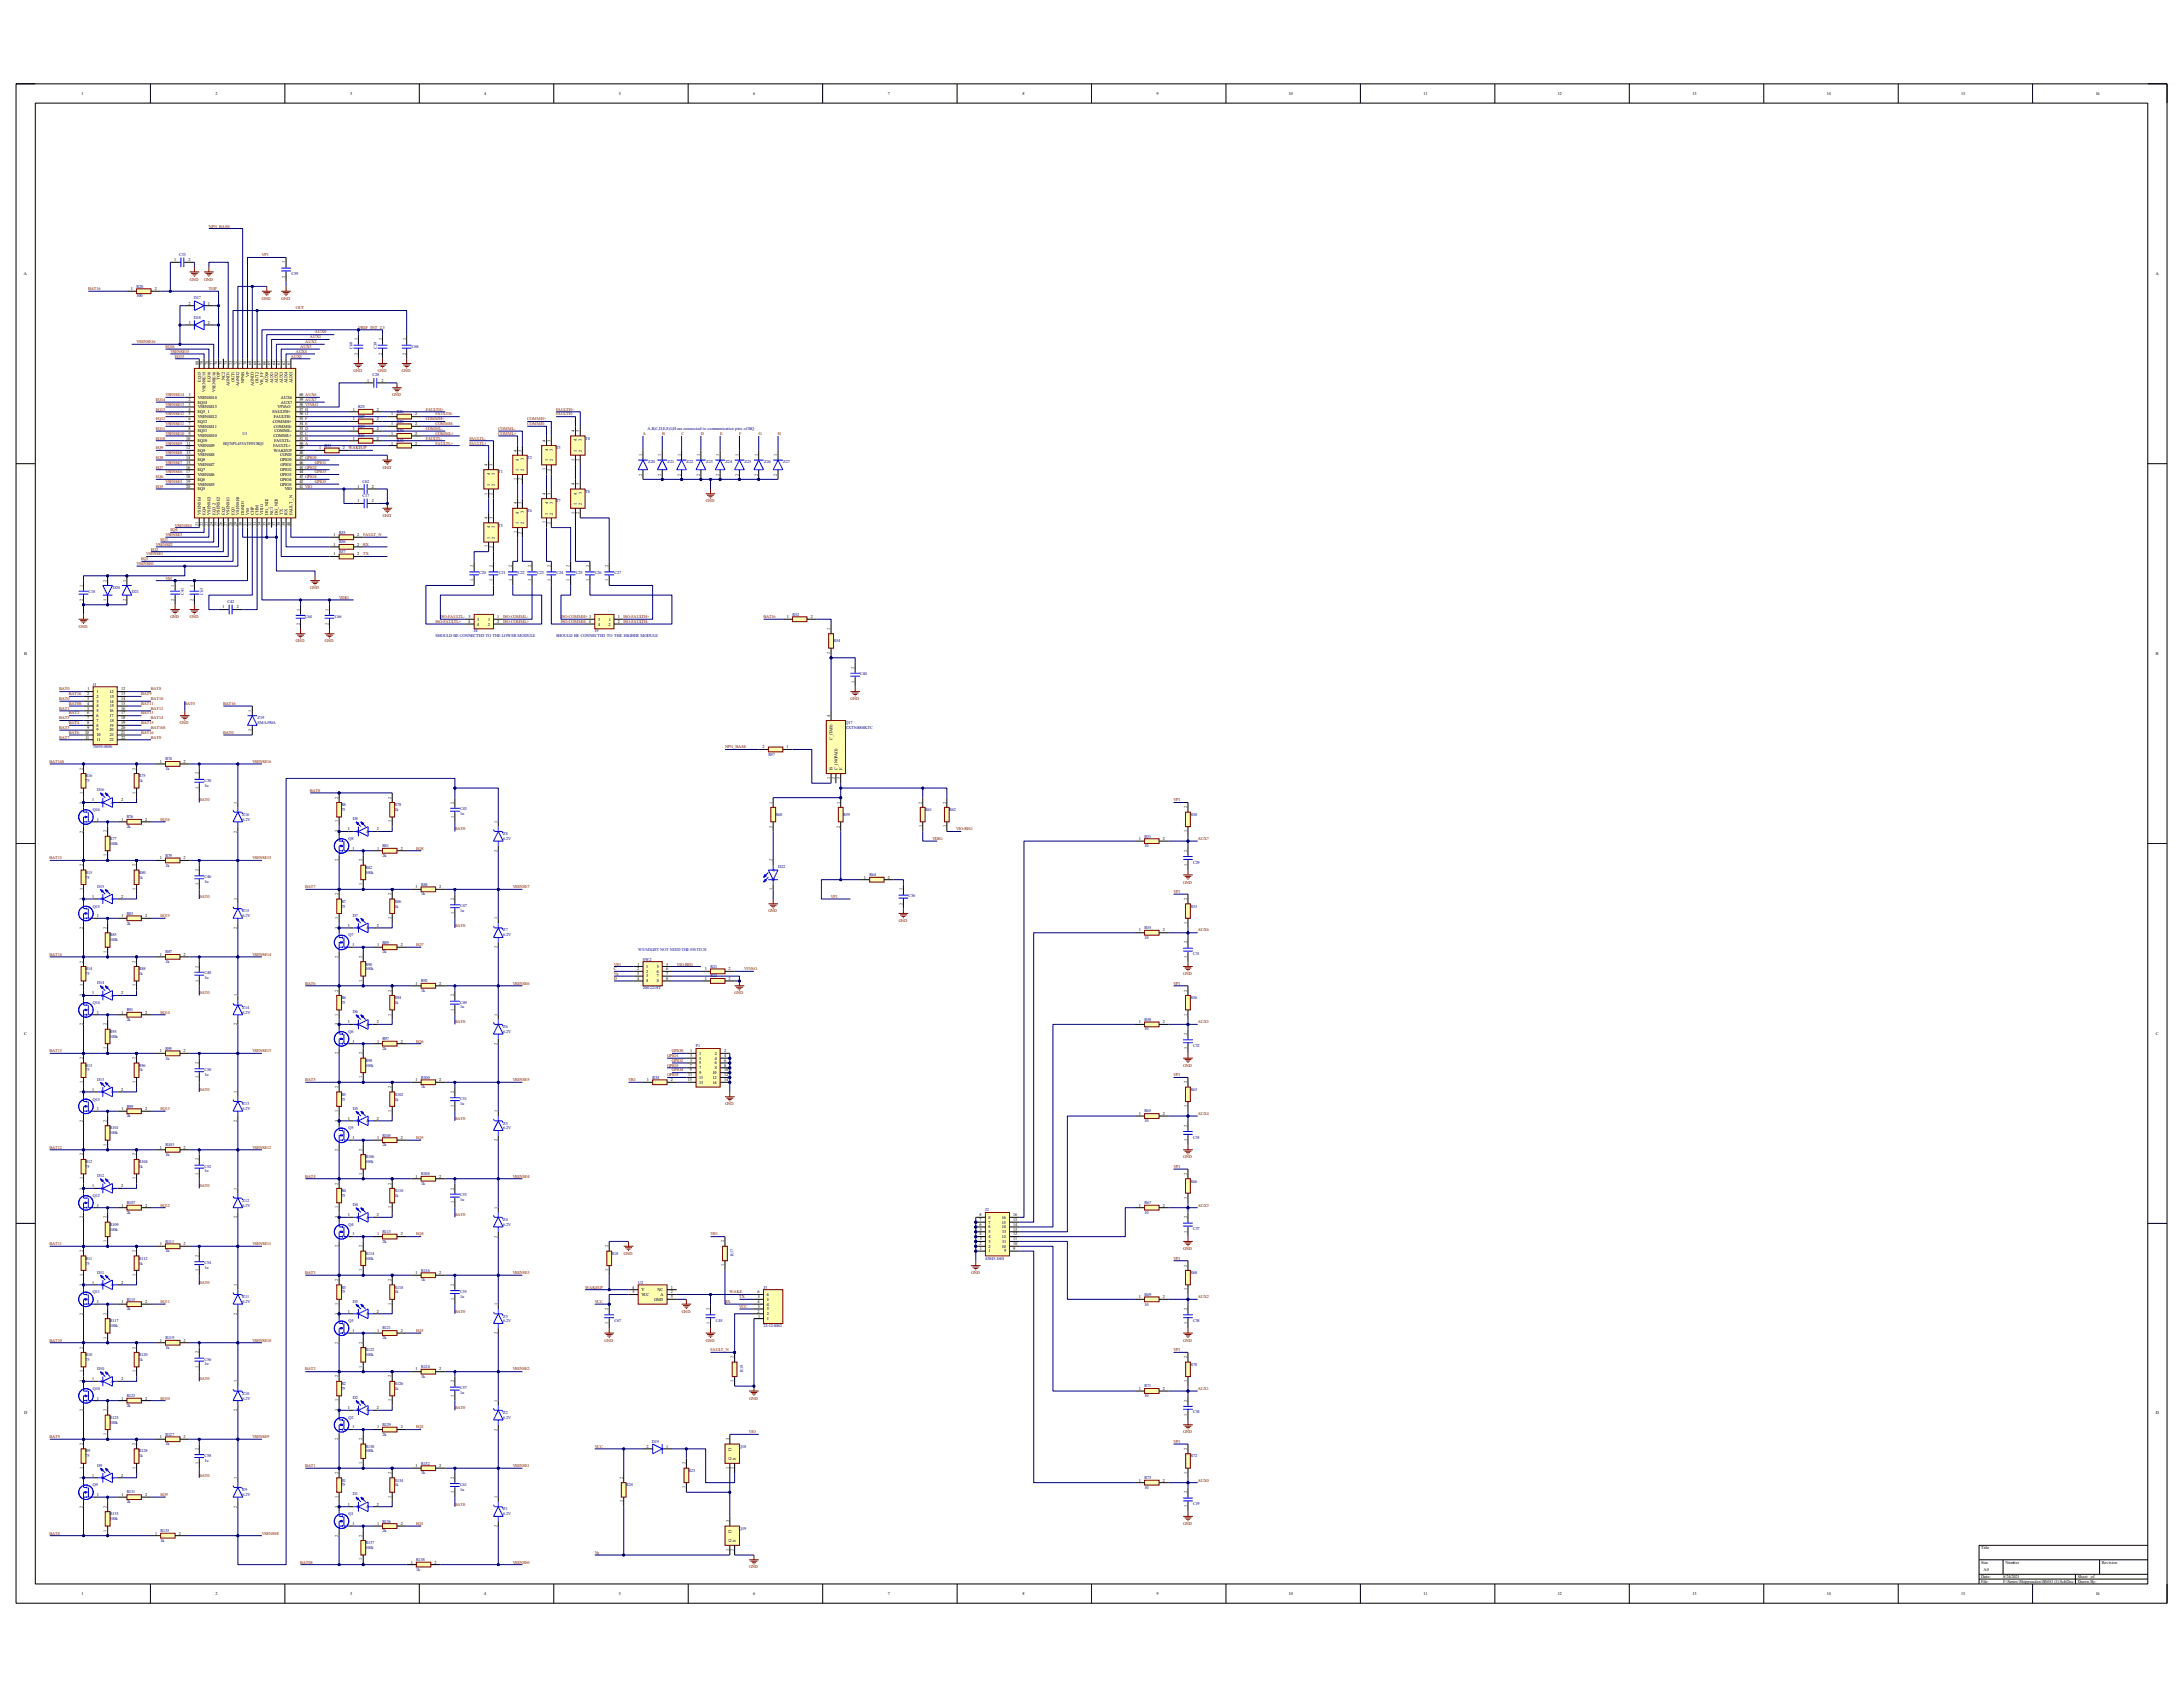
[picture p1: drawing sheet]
<svg xmlns="http://www.w3.org/2000/svg" width="279mm" height="216mm" viewBox="0 0 279 216" stroke-linecap="round" stroke-linejoin="round" font-family="sans-serif">
<defs><g id="words">
<g font-size=".6">
<text x="10.4" y="12.1">1</text>
<text x="27.6" y="12.1">2</text>
<text x="44.8" y="12.1">3</text>
<text x="62" y="12.1">4</text>
<text x="79.2" y="12.1">5</text>
<text x="96.4" y="12.1">6</text>
<text x="113.6" y="12.1">7</text>
<text x="130.9" y="12.1">8</text>
<text x="148" y="12.1">9</text>
<text x="165" y="12.1">10</text>
<text x="182.2" y="12.1">11</text>
<text x="199.4" y="12.1">12</text>
<text x="216.6" y="12.1">13</text>
<text x="233.8" y="12.1">14</text>
<text x="251" y="12.1">15</text>
<text x="268.2" y="12.1">16</text>
<text x="3" y="35.2">A</text>
<text x="22.3" y="33.4">1</text>
<text x="24.1" y="33.4">2</text>
<text x="36.5" y="35.6" transform="rotate(-90 36.5 35.6)">2</text>
<text x="36.5" y="33.7" transform="rotate(-90 36.5 33.7)">1</text>
<text x="275.9" y="35.2">A</text>
<text x="16.8" y="37.1">1</text>
<text x="19.8" y="37.1">2</text>
<text x="24.1" y="39">2</text>
<text x="24.2" y="41.4">1</text>
<text x="26.6" y="41.4">2</text>
<text x="26.6" y="39">1</text>
<text x="25.4" y="46.7" transform="rotate(-90 25.4 46.7)">80</text>
<text x="26" y="46.7" transform="rotate(-90 26 46.7)">79</text>
<text x="26.6" y="46.7" transform="rotate(-90 26.6 46.7)">78</text>
<text x="27.2" y="46.7" transform="rotate(-90 27.2 46.7)">77</text>
<text x="27.9" y="46.7" transform="rotate(-90 27.9 46.7)">76</text>
<text x="28.4" y="46.7" transform="rotate(-90 28.4 46.7)">75</text>
<text x="29.1" y="46.7" transform="rotate(-90 29.1 46.7)">74</text>
<text x="29.7" y="46.7" transform="rotate(-90 29.7 46.7)">73</text>
<text x="30.3" y="46.7" transform="rotate(-90 30.3 46.7)">72</text>
<text x="30.9" y="46.7" transform="rotate(-90 30.9 46.7)">71</text>
<text x="31.5" y="46.7" transform="rotate(-90 31.5 46.7)">70</text>
<text x="32.2" y="46.7" transform="rotate(-90 32.2 46.7)">69</text>
<text x="32.8" y="46.7" transform="rotate(-90 32.8 46.7)">68</text>
<text x="33.4" y="46.7" transform="rotate(-90 33.4 46.7)">67</text>
<text x="34" y="46.7" transform="rotate(-90 34 46.7)">66</text>
<text x="34.6" y="46.7" transform="rotate(-90 34.6 46.7)">65</text>
<text x="35.3" y="46.7" transform="rotate(-90 35.3 46.7)">64</text>
<text x="35.9" y="46.7" transform="rotate(-90 35.9 46.7)">63</text>
<text x="36.5" y="46.7" transform="rotate(-90 36.5 46.7)">62</text>
<text x="37.1" y="46.7" transform="rotate(-90 37.1 46.7)">61</text>
<text x="45.8" y="45.4" transform="rotate(-90 45.8 45.4)">2</text>
<text x="45.8" y="43.6" transform="rotate(-90 45.8 43.6)">1</text>
<text x="48.9" y="45.4" transform="rotate(-90 48.9 45.4)">2</text>
<text x="48.9" y="43.6" transform="rotate(-90 48.9 43.6)">1</text>
<text x="51.9" y="45.4" transform="rotate(-90 51.9 45.4)">2</text>
<text x="51.9" y="43.6" transform="rotate(-90 51.9 43.6)">1</text>
<text x="24.1" y="51.3">2</text>
<text x="24.1" y="51.9">3</text>
<text x="24.1" y="52.6">4</text>
<text x="24.1" y="53.2">5</text>
<text x="24.1" y="53.8">6</text>
<text x="24.2" y="50.7">1</text>
<text x="25.3" y="51">VSENSE14</text>
<text x="25.3" y="51.6">EQ14</text>
<text x="25.3" y="52.2">VSENSE13</text>
<text x="25.3" y="52.9">EQ3_1</text>
<text x="25.3" y="53.5">VSENSE12</text>
<text x="25.7" y="48.9" transform="rotate(-90 25.7 48.9)">EQ15</text>
<text x="26.3" y="50.2" transform="rotate(-90 26.3 50.2)">VSENSE15</text>
<text x="26.9" y="48.9" transform="rotate(-90 26.9 48.9)">EQ16</text>
<text x="27.6" y="50.2" transform="rotate(-90 27.6 50.2)">VSENSE16</text>
<text x="28.2" y="48.6" transform="rotate(-90 28.2 48.6)">TOP</text>
<text x="28.8" y="48.6" transform="rotate(-90 28.8 48.6)">NC2</text>
<text x="29.4" y="49.4" transform="rotate(-90 29.4 49.4)">AGND1</text>
<text x="30" y="48.9" transform="rotate(-90 30 48.9)">OUT1</text>
<text x="30.6" y="49.4" transform="rotate(-90 30.6 49.4)">AGND2</text>
<text x="31.2" y="49" transform="rotate(-90 31.2 49)">NPNB</text>
<text x="31.9" y="48.3" transform="rotate(-90 31.9 48.3)">VP</text>
<text x="32.5" y="49.4" transform="rotate(-90 32.5 49.4)">AGND3</text>
<text x="33.1" y="49" transform="rotate(-90 33.1 49)">OUT2</text>
<text x="33.7" y="49.3" transform="rotate(-90 33.7 49.3)">VR_EF</text>
<text x="34.3" y="49.1" transform="rotate(-90 34.3 49.1)">AUX0</text>
<text x="34.9" y="52.9">FAULTH+</text>
<text x="35" y="49" transform="rotate(-90 35 49)">AUX1</text>
<text x="35.1" y="53.5">FAULTH-</text>
<text x="35.5" y="52.2">V5VAO</text>
<text x="35.6" y="49" transform="rotate(-90 35.6 49)">AUX2</text>
<text x="35.9" y="51">AUX6</text>
<text x="35.9" y="51.6">AUX7</text>
<text x="36.2" y="49" transform="rotate(-90 36.2 49)">AUX3</text>
<text x="36.8" y="49.1" transform="rotate(-90 36.8 49.1)">AUX4</text>
<text x="37.4" y="49" transform="rotate(-90 37.4 49)">AUX5</text>
<text x="38.3" y="50.7">60 AUX6</text>
<text x="38.3" y="51.3">59 AUX7</text>
<text x="38.3" y="51.9">58 V5VAO</text>
<text x="38.3" y="52.6">57 H</text>
<text x="38.3" y="53.2">56 G</text>
<text x="38.3" y="53.8">55 F</text>
<text x="45.2" y="52.6">1</text>
<text x="45.2" y="53.8">1</text>
<text x="47" y="48.9">1</text>
<text x="48.2" y="52.6">2</text>
<text x="48.2" y="53.8">2</text>
<text x="48.8" y="48.9">2</text>
<text x="50.1" y="53.2">1</text>
<text x="53.1" y="53.2">2</text>
<text x="23.8" y="56.3">10</text>
<text x="23.8" y="57.5">12</text>
<text x="23.8" y="58.7">14</text>
<text x="23.8" y="60">16</text>
<text x="23.9" y="56.9">11</text>
<text x="23.9" y="58.1">13</text>
<text x="23.9" y="59.4">15</text>
<text x="24.1" y="54.4">7</text>
<text x="24.1" y="55">8</text>
<text x="24.1" y="55.7">9</text>
<text x="25.3" y="54.1">EQ12</text>
<text x="25.3" y="54.7">VSENSE11</text>
<text x="25.3" y="55.3">EQ11</text>
<text x="25.3" y="56">VSENSE10</text>
<text x="25.3" y="56.6">EQ10</text>
<text x="25.3" y="57.2">VSENSE9</text>
<text x="25.3" y="57.8">EQ9</text>
<text x="25.3" y="58.4">VSENSE8</text>
<text x="25.3" y="59.1">EQ8</text>
<text x="25.3" y="59.6">VSENSE7</text>
<text x="34.9" y="54.1">COMMH+</text>
<text x="35" y="57.2">FAULTL+</text>
<text x="35" y="56">COMML+</text>
<text x="35.1" y="54.7">COMMH-</text>
<text x="35.1" y="57.8">WAKEUP</text>
<text x="35.1" y="56.6">FAULTL-</text>
<text x="35.1" y="55.3">COMML-</text>
<text x="35.9" y="58.4">CGND</text>
<text x="35.9" y="59.1">GPIO0</text>
<text x="35.9" y="59.6">GPIO1</text>
<text x="38.3" y="54.4">54 E</text>
<text x="38.3" y="55">53 D</text>
<text x="38.3" y="55.7">52 C</text>
<text x="38.3" y="56.3">51 B</text>
<text x="38.3" y="56.9">50 A</text>
<text x="38.3" y="57.5">49</text>
<text x="38.3" y="58.1">48</text>
<text x="38.3" y="58.7">47 GPIO0</text>
<text x="38.3" y="59.4">46</text>
<text x="38.3" y="60">45 GPIO2</text>
<text x="40.9" y="57.5">1</text>
<text x="43.9" y="57.5">2</text>
<text x="45.2" y="55">1</text>
<text x="45.2" y="56.3">1</text>
<text x="48.2" y="55">2</text>
<text x="48.2" y="56.3">2</text>
<text x="50.1" y="54.4">1</text>
<text x="50.1" y="55.7">1</text>
<text x="50.1" y="56.9">1</text>
<text x="53.1" y="54.4">2</text>
<text x="53.1" y="55.7">2</text>
<text x="53.1" y="56.9">2</text>
<text x="62.4" y="59.6" transform="rotate(-90 62.4 59.6)">4</text>
<text x="63" y="59.6" transform="rotate(-90 63 59.6)">3</text>
<text x="66.1" y="57.8" transform="rotate(-90 66.1 57.8)">4</text>
<text x="66.4" y="59" transform="rotate(-90 66.4 59)">4</text>
<text x="66.8" y="57.8" transform="rotate(-90 66.8 57.8)">3</text>
<text x="67.1" y="58.9" transform="rotate(-90 67.1 58.9)">3</text>
<text x="69.8" y="56.5" transform="rotate(-90 69.8 56.5)">4</text>
<text x="70.2" y="59.1" transform="rotate(-90 70.2 59.1)">1</text>
<text x="70.2" y="57.7" transform="rotate(-90 70.2 57.7)">4</text>
<text x="70.4" y="56.5" transform="rotate(-90 70.4 56.5)">3</text>
<text x="70.7" y="59.1" transform="rotate(-90 70.7 59.1)">2</text>
<text x="70.7" y="57.7" transform="rotate(-90 70.7 57.7)">3</text>
<text x="73.5" y="59" transform="rotate(-90 73.5 59)">1</text>
<text x="73.5" y="55.3" transform="rotate(-90 73.5 55.3)">4</text>
<text x="73.8" y="57.8" transform="rotate(-90 73.8 57.8)">1</text>
<text x="73.8" y="56.5" transform="rotate(-90 73.8 56.5)">4</text>
<text x="74.1" y="59" transform="rotate(-90 74.1 59)">2</text>
<text x="74.1" y="55.3" transform="rotate(-90 74.1 55.3)">3</text>
<text x="74.5" y="57.8" transform="rotate(-90 74.5 57.8)">2</text>
<text x="74.5" y="56.5" transform="rotate(-90 74.5 56.5)">3</text>
<text x="82.2" y="58.4" transform="rotate(-90 82.2 58.4)">1</text>
<text x="84.6" y="58.4" transform="rotate(-90 84.6 58.4)">1</text>
<text x="87.1" y="58.4" transform="rotate(-90 87.1 58.4)">1</text>
<text x="89.6" y="58.4" transform="rotate(-90 89.6 58.4)">1</text>
<text x="92" y="58.4" transform="rotate(-90 92 58.4)">1</text>
<text x="94.5" y="58.4" transform="rotate(-90 94.5 58.4)">1</text>
<text x="97" y="58.4" transform="rotate(-90 97 58.4)">1</text>
<text x="99.4" y="58.4" transform="rotate(-90 99.4 58.4)">1</text>
<text x="23.8" y="60.6">17</text>
<text x="23.8" y="61.2">18</text>
<text x="23.8" y="61.8">19</text>
<text x="23.8" y="62.4">20</text>
<text x="25.3" y="60.3">EQ7</text>
<text x="25.3" y="60.9">VSENSE6</text>
<text x="25.3" y="61.5">EQ6</text>
<text x="25.3" y="62.1">VSENSE5</text>
<text x="25.3" y="62.7">EQ5</text>
<text x="25.7" y="65.9" transform="rotate(-90 25.7 65.9)">VSENSE4</text>
<text x="26.3" y="65.9" transform="rotate(-90 26.3 65.9)">EQ4</text>
<text x="26.9" y="65.9" transform="rotate(-90 26.9 65.9)">VSENSE3</text>
<text x="27.6" y="65.9" transform="rotate(-90 27.6 65.9)">EQ3_2</text>
<text x="28.2" y="65.9" transform="rotate(-90 28.2 65.9)">VSENSE2</text>
<text x="28.8" y="65.9" transform="rotate(-90 28.8 65.9)">EQ2</text>
<text x="29.4" y="65.9" transform="rotate(-90 29.4 65.9)">VSENSE1</text>
<text x="30" y="65.9" transform="rotate(-90 30 65.9)">EQ1</text>
<text x="30.6" y="65.9" transform="rotate(-90 30.6 65.9)">VSENSE0</text>
<text x="31.2" y="65.9" transform="rotate(-90 31.2 65.9)">DGND1</text>
<text x="31.9" y="65.9" transform="rotate(-90 31.9 65.9)">VM</text>
<text x="32.5" y="65.9" transform="rotate(-90 32.5 65.9)">CHP</text>
<text x="33.1" y="65.9" transform="rotate(-90 33.1 65.9)">CHM</text>
<text x="33.7" y="65.9" transform="rotate(-90 33.7 65.9)">VDIG</text>
<text x="34.3" y="65.9" transform="rotate(-90 34.3 65.9)">DG_ND2</text>
<text x="35" y="65.9" transform="rotate(-90 35 65.9)">NC1</text>
<text x="35.6" y="65.9" transform="rotate(-90 35.6 65.9)">DG_ND3</text>
<text x="35.9" y="60.3">GPIO2</text>
<text x="35.9" y="60.9">GPIO3</text>
<text x="35.9" y="61.5">GPIO4</text>
<text x="35.9" y="62.1">GPIO5</text>
<text x="36.2" y="65.9" transform="rotate(-90 36.2 65.9)">TX</text>
<text x="36.4" y="62.7">VIO</text>
<text x="36.8" y="65.9" transform="rotate(-90 36.8 65.9)">RX</text>
<text x="37.4" y="65.9" transform="rotate(-90 37.4 65.9)">FAULT__N</text>
<text x="38.3" y="60.6">44</text>
<text x="38.3" y="61.2">43 GPIO4</text>
<text x="38.3" y="61.8">42</text>
<text x="38.3" y="62.4">41 VIO</text>
<text x="45.8" y="62.4">1</text>
<text x="45.8" y="64.3">1</text>
<text x="47.6" y="62.4">2</text>
<text x="47.6" y="64.3">2</text>
<text x="62.4" y="63.3" transform="rotate(-90 62.4 63.3)">1</text>
<text x="62.7" y="62.1" transform="rotate(-90 62.7 62.1)">1</text>
<text x="62.7" y="60.8" transform="rotate(-90 62.7 60.8)">4</text>
<text x="63" y="63.3" transform="rotate(-90 63 63.3)">2</text>
<text x="63.3" y="62.1" transform="rotate(-90 63.3 62.1)">2</text>
<text x="63.3" y="60.8" transform="rotate(-90 63.3 60.8)">3</text>
<text x="66.1" y="64.6" transform="rotate(-90 66.1 64.6)">4</text>
<text x="66.1" y="61.4" transform="rotate(-90 66.1 61.4)">1</text>
<text x="66.4" y="65.7" transform="rotate(-90 66.4 65.7)">4</text>
<text x="66.4" y="60.3" transform="rotate(-90 66.4 60.3)">1</text>
<text x="66.8" y="64.6" transform="rotate(-90 66.8 64.6)">3</text>
<text x="66.8" y="61.5" transform="rotate(-90 66.8 61.5)">2</text>
<text x="67.1" y="65.7" transform="rotate(-90 67.1 65.7)">3</text>
<text x="67.1" y="60.3" transform="rotate(-90 67.1 60.3)">2</text>
<text x="69.8" y="63.3" transform="rotate(-90 69.8 63.3)">4</text>
<text x="69.8" y="60.2" transform="rotate(-90 69.8 60.2)">1</text>
<text x="70.2" y="65.9" transform="rotate(-90 70.2 65.9)">1</text>
<text x="70.2" y="64.5" transform="rotate(-90 70.2 64.5)">4</text>
<text x="70.4" y="63.3" transform="rotate(-90 70.4 63.3)">3</text>
<text x="70.4" y="60.2" transform="rotate(-90 70.4 60.2)">2</text>
<text x="70.7" y="65.9" transform="rotate(-90 70.7 65.9)">2</text>
<text x="70.7" y="64.5" transform="rotate(-90 70.7 64.5)">3</text>
<text x="73.5" y="65.7" transform="rotate(-90 73.5 65.7)">1</text>
<text x="73.5" y="62.1" transform="rotate(-90 73.5 62.1)">4</text>
<text x="73.8" y="64.6" transform="rotate(-90 73.8 64.6)">1</text>
<text x="73.8" y="63.3" transform="rotate(-90 73.8 63.3)">4</text>
<text x="74.1" y="65.8" transform="rotate(-90 74.1 65.8)">2</text>
<text x="74.1" y="62.1" transform="rotate(-90 74.1 62.1)">3</text>
<text x="74.5" y="64.6" transform="rotate(-90 74.5 64.6)">2</text>
<text x="74.5" y="63.2" transform="rotate(-90 74.5 63.2)">3</text>
<text x="82.2" y="60.9" transform="rotate(-90 82.2 60.9)">2</text>
<text x="84.6" y="60.9" transform="rotate(-90 84.6 60.9)">2</text>
<text x="87.1" y="60.9" transform="rotate(-90 87.1 60.9)">2</text>
<text x="89.6" y="60.9" transform="rotate(-90 89.6 60.9)">2</text>
<text x="92" y="60.9" transform="rotate(-90 92 60.9)">2</text>
<text x="94.5" y="60.9" transform="rotate(-90 94.5 60.9)">2</text>
<text x="97" y="60.9" transform="rotate(-90 97 60.9)">2</text>
<text x="99.4" y="60.9" transform="rotate(-90 99.4 60.9)">2</text>
<text x="25.4" y="67.3" transform="rotate(-90 25.4 67.3)">21</text>
<text x="26" y="67.3" transform="rotate(-90 26 67.3)">22</text>
<text x="26.6" y="67.3" transform="rotate(-90 26.6 67.3)">23</text>
<text x="27.2" y="67.3" transform="rotate(-90 27.2 67.3)">24</text>
<text x="27.9" y="67.3" transform="rotate(-90 27.9 67.3)">25</text>
<text x="28.4" y="67.3" transform="rotate(-90 28.4 67.3)">26</text>
<text x="29.1" y="67.3" transform="rotate(-90 29.1 67.3)">27</text>
<text x="29.7" y="67.3" transform="rotate(-90 29.7 67.3)">28</text>
<text x="30.3" y="67.3" transform="rotate(-90 30.3 67.3)">29</text>
<text x="30.9" y="67.3" transform="rotate(-90 30.9 67.3)">30</text>
<text x="31.5" y="67.3" transform="rotate(-90 31.5 67.3)">31</text>
<text x="32.2" y="67.3" transform="rotate(-90 32.2 67.3)">32</text>
<text x="32.8" y="67.3" transform="rotate(-90 32.8 67.3)">33</text>
<text x="33.4" y="67.3" transform="rotate(-90 33.4 67.3)">34</text>
<text x="34" y="67.3" transform="rotate(-90 34 67.3)">35</text>
<text x="34.6" y="67.3" transform="rotate(-90 34.6 67.3)">36</text>
<text x="35.3" y="67.3" transform="rotate(-90 35.3 67.3)">37</text>
<text x="35.9" y="67.3" transform="rotate(-90 35.9 67.3)">38</text>
<text x="36.5" y="67.3" transform="rotate(-90 36.5 67.3)">39</text>
<text x="37.1" y="67.3" transform="rotate(-90 37.1 67.3)">40</text>
<text x="42.7" y="68.6">1</text>
<text x="42.7" y="69.8">1</text>
<text x="42.7" y="71.1">1</text>
<text x="45.7" y="68.6">2</text>
<text x="45.7" y="69.8">2</text>
<text x="45.7" y="71.1">2</text>
<text x="62.4" y="70.1" transform="rotate(-90 62.4 70.1)">1</text>
<text x="62.4" y="66.4" transform="rotate(-90 62.4 66.4)">4</text>
<text x="62.7" y="68.9" transform="rotate(-90 62.7 68.9)">1</text>
<text x="62.7" y="67.6" transform="rotate(-90 62.7 67.6)">4</text>
<text x="63" y="70.1" transform="rotate(-90 63 70.1)">2</text>
<text x="63" y="66.4" transform="rotate(-90 63 66.4)">3</text>
<text x="63.3" y="68.9" transform="rotate(-90 63.3 68.9)">2</text>
<text x="63.3" y="67.6" transform="rotate(-90 63.3 67.6)">3</text>
<text x="66.1" y="68.2" transform="rotate(-90 66.1 68.2)">1</text>
<text x="66.4" y="67.1" transform="rotate(-90 66.4 67.1)">1</text>
<text x="66.8" y="68.3" transform="rotate(-90 66.8 68.3)">2</text>
<text x="67.1" y="67.1" transform="rotate(-90 67.1 67.1)">2</text>
<text x="69.8" y="67" transform="rotate(-90 69.8 67)">1</text>
<text x="70.4" y="67" transform="rotate(-90 70.4 67)">2</text>
<text x="10.6" y="76.9" transform="rotate(-90 10.6 76.9)">2</text>
<text x="10.6" y="75.1" transform="rotate(-90 10.6 75.1)">1</text>
<text x="13.6" y="76.9" transform="rotate(-90 13.6 76.9)">1</text>
<text x="13.6" y="74.4" transform="rotate(-90 13.6 74.4)">2</text>
<text x="16.1" y="76.9" transform="rotate(-90 16.1 76.9)">2</text>
<text x="16.1" y="74.4" transform="rotate(-90 16.1 74.4)">1</text>
<text x="22.3" y="76.9" transform="rotate(-90 22.3 76.9)">2</text>
<text x="22.3" y="75.1" transform="rotate(-90 22.3 75.1)">1</text>
<text x="24.8" y="76.9" transform="rotate(-90 24.8 76.9)">2</text>
<text x="24.8" y="75.1" transform="rotate(-90 24.8 75.1)">1</text>
<text x="28.5" y="77.9">1</text>
<text x="30.3" y="77.9">2</text>
<text x="60.6" y="74.4" transform="rotate(-90 60.6 74.4)">1</text>
<text x="60.6" y="72.6" transform="rotate(-90 60.6 72.6)">2</text>
<text x="63" y="74.4" transform="rotate(-90 63 74.4)">1</text>
<text x="63" y="72.6" transform="rotate(-90 63 72.6)">2</text>
<text x="65.5" y="74.4" transform="rotate(-90 65.5 74.4)">1</text>
<text x="65.5" y="72.6" transform="rotate(-90 65.5 72.6)">2</text>
<text x="68" y="74.4" transform="rotate(-90 68 74.4)">1</text>
<text x="68" y="72.6" transform="rotate(-90 68 72.6)">2</text>
<text x="70.4" y="74.4" transform="rotate(-90 70.4 74.4)">1</text>
<text x="70.4" y="72.6" transform="rotate(-90 70.4 72.6)">2</text>
<text x="72.9" y="74.4" transform="rotate(-90 72.9 74.4)">1</text>
<text x="72.9" y="72.6" transform="rotate(-90 72.9 72.6)">2</text>
<text x="75.4" y="74.4" transform="rotate(-90 75.4 74.4)">1</text>
<text x="75.4" y="72.6" transform="rotate(-90 75.4 72.6)">2</text>
<text x="77.9" y="74.4" transform="rotate(-90 77.9 74.4)">1</text>
<text x="77.9" y="72.6" transform="rotate(-90 77.9 72.6)">2</text>
<text x="3.1" y="83.8">B</text>
<text x="38.4" y="80" transform="rotate(-90 38.4 80)">2</text>
<text x="38.4" y="78.2" transform="rotate(-90 38.4 78.2)">1</text>
<text x="42" y="80" transform="rotate(-90 42 80)">2</text>
<text x="42" y="78.2" transform="rotate(-90 42 78.2)">1</text>
<text x="59.9" y="79.7">4</text>
<text x="59.9" y="79.1">3</text>
<text x="61.1" y="79.4">3</text>
<text x="61.1" y="80.1">4</text>
<text x="62.4" y="80.1">2</text>
<text x="62.5" y="79.4">1</text>
<text x="63.6" y="79.1">1</text>
<text x="63.6" y="79.7">2</text>
<text x="76.5" y="79.4">3</text>
<text x="76.5" y="80.1">4</text>
<text x="77.9" y="80.1">2</text>
<text x="77.9" y="79.4">1</text>
<text x="79.1" y="79.1">1</text>
<text x="79.1" y="79.7">2</text>
<text x="100.7" y="79.1">1</text>
<text x="103.8" y="79.1">2</text>
<text x="106.3" y="83.7" transform="rotate(-90 106.3 83.7)">2</text>
<text x="106.3" y="80.6" transform="rotate(-90 106.3 80.6)">1</text>
<text x="275.9" y="83.8">B</text>
<text x="11.2" y="89">2</text>
<text x="11.2" y="89.6">3</text>
<text x="11.2" y="88.3">1</text>
<text x="12.4" y="88.7">1</text>
<text x="12.4" y="89.3">2</text>
<text x="12.4" y="89.9">3</text>
<text x="14" y="88.7">12</text>
<text x="14" y="89.9">14</text>
<text x="14.1" y="89.3">13</text>
<text x="15.5" y="88.3">12</text>
<text x="15.5" y="89">13</text>
<text x="15.5" y="89.6">14</text>
<text x="109.4" y="87.4" transform="rotate(-90 109.4 87.4)">1</text>
<text x="109.4" y="85.6" transform="rotate(-90 109.4 85.6)">2</text>
<text x="10.9" y="93.9">10</text>
<text x="10.9" y="94.5">11</text>
<text x="11.2" y="90.2">4</text>
<text x="11.2" y="90.8">5</text>
<text x="11.2" y="91.4">6</text>
<text x="11.2" y="92.1">7</text>
<text x="11.2" y="92.7">8</text>
<text x="11.2" y="93.3">9</text>
<text x="12.4" y="90.5">4</text>
<text x="12.4" y="91.1">5</text>
<text x="12.4" y="91.8">6</text>
<text x="12.4" y="92.4">7</text>
<text x="12.4" y="93">8</text>
<text x="12.4" y="93.6">9</text>
<text x="12.4" y="94.2">10</text>
<text x="12.4" y="94.8">11</text>
<text x="14" y="91.1">16</text>
<text x="14" y="91.8">17</text>
<text x="14" y="93">19</text>
<text x="14" y="93.6">20</text>
<text x="14" y="94.8">22</text>
<text x="14.1" y="90.5">15</text>
<text x="14.1" y="92.4">18</text>
<text x="14.1" y="94.2">21</text>
<text x="15.5" y="90.2">15</text>
<text x="15.5" y="90.8">16</text>
<text x="15.5" y="91.4">17</text>
<text x="15.5" y="92.1">18</text>
<text x="15.5" y="92.7">19</text>
<text x="15.5" y="93.3">20</text>
<text x="15.5" y="93.9">21</text>
<text x="15.5" y="94.5">22</text>
<text x="32.2" y="93.6" transform="rotate(-90 32.2 93.6)">2</text>
<text x="32.2" y="91.1" transform="rotate(-90 32.2 91.1)">1</text>
<text x="97.6" y="95.8">2</text>
<text x="100.7" y="95.8">1</text>
<text x="106.3" y="91.7" transform="rotate(-90 106.3 91.7)">4</text>
<text x="106.6" y="94.7" transform="rotate(-90 106.6 94.7)">C_(TAB)</text>
<text x="10.6" y="101.6" transform="rotate(-90 10.6 101.6)">1</text>
<text x="10.6" y="98.5" transform="rotate(-90 10.6 98.5)">2</text>
<text x="17.4" y="101.6" transform="rotate(-90 17.4 101.6)">1</text>
<text x="17.4" y="98.5" transform="rotate(-90 17.4 98.5)">2</text>
<text x="20.4" y="97.6">1</text>
<text x="23.5" y="97.6">2</text>
<text x="25.4" y="100.9" transform="rotate(-90 25.4 100.9)">1</text>
<text x="25.4" y="99.1" transform="rotate(-90 25.4 99.1)">2</text>
<text x="106.3" y="99.7" transform="rotate(-90 106.3 99.7)">1</text>
<text x="106.6" y="98.6" transform="rotate(-90 106.6 98.6)">B</text>
<text x="106.9" y="99.7" transform="rotate(-90 106.9 99.7)">2</text>
<text x="107.2" y="98.6" transform="rotate(-90 107.2 98.6)">C_(NOPAD)</text>
<text x="107.5" y="99.7" transform="rotate(-90 107.5 99.7)">3</text>
<text x="107.8" y="98.6" transform="rotate(-90 107.8 98.6)">E</text>
<text x="10.6" y="106.6" transform="rotate(-90 10.6 106.6)">2</text>
<text x="10.6" y="102.8" transform="rotate(-90 10.6 102.8)">3</text>
<text x="11.8" y="102.6">1</text>
<text x="12.4" y="105">1</text>
<text x="13" y="102.9">K</text>
<text x="13.6" y="106.5" transform="rotate(-90 13.6 106.5)">2</text>
<text x="14.2" y="102.9">A</text>
<text x="15.5" y="102.6">2</text>
<text x="15.5" y="105">1</text>
<text x="18.6" y="105">2</text>
<text x="30.3" y="106.6" transform="rotate(-90 30.3 106.6)">2</text>
<text x="30.3" y="102.8" transform="rotate(-90 30.3 102.8)">1</text>
<text x="43.3" y="106.5" transform="rotate(-90 43.3 106.5)">3</text>
<text x="43.3" y="105.2" transform="rotate(-90 43.3 105.2)">1</text>
<text x="43.3" y="102.2" transform="rotate(-90 43.3 102.2)">2</text>
<text x="44.5" y="106.3">1</text>
<text x="45.7" y="106.6">K</text>
<text x="46.9" y="106.6">A</text>
<text x="48.2" y="106.3">2</text>
<text x="50.1" y="105.2" transform="rotate(-90 50.1 105.2)">1</text>
<text x="50.1" y="102.2" transform="rotate(-90 50.1 102.2)">2</text>
<text x="58.1" y="104.7" transform="rotate(-90 58.1 104.7)">1</text>
<text x="58.1" y="102.8" transform="rotate(-90 58.1 102.8)">2</text>
<text x="63.7" y="105.3" transform="rotate(-90 63.7 105.3)">1</text>
<text x="98.9" y="105.9" transform="rotate(-90 98.9 105.9)">2</text>
<text x="98.9" y="102.8" transform="rotate(-90 98.9 102.8)">1</text>
<text x="107.5" y="105.9" transform="rotate(-90 107.5 105.9)">2</text>
<text x="107.5" y="102.8" transform="rotate(-90 107.5 102.8)">1</text>
<text x="118" y="105.9" transform="rotate(-90 118 105.9)">1</text>
<text x="118" y="102.8" transform="rotate(-90 118 102.8)">2</text>
<text x="121.1" y="105.9" transform="rotate(-90 121.1 105.9)">1</text>
<text x="121.1" y="102.8" transform="rotate(-90 121.1 102.8)">2</text>
<text x="145.8" y="107.5">1</text>
<text x="148.8" y="107.5">2</text>
<text x="151.9" y="106.5" transform="rotate(-90 151.9 106.5)">1</text>
<text x="151.9" y="103.5" transform="rotate(-90 151.9 103.5)">2</text>
<text x="10.6" y="113.9" transform="rotate(-90 10.6 113.9)">1</text>
<text x="10.6" y="110.9" transform="rotate(-90 10.6 110.9)">2</text>
<text x="13.6" y="109.6" transform="rotate(-90 13.6 109.6)">1</text>
<text x="17.4" y="113.9" transform="rotate(-90 17.4 113.9)">1</text>
<text x="17.4" y="110.9" transform="rotate(-90 17.4 110.9)">2</text>
<text x="20.4" y="110">1</text>
<text x="23.5" y="110">2</text>
<text x="25.4" y="113.3" transform="rotate(-90 25.4 113.3)">1</text>
<text x="25.4" y="111.5" transform="rotate(-90 25.4 111.5)">2</text>
<text x="43.3" y="110.2" transform="rotate(-90 43.3 110.2)">2</text>
<text x="45.1" y="108.8">1</text>
<text x="46.4" y="113.3" transform="rotate(-90 46.4 113.3)">1</text>
<text x="46.4" y="110.2" transform="rotate(-90 46.4 110.2)">2</text>
<text x="48.3" y="108.8">1</text>
<text x="51.3" y="108.8">2</text>
<text x="53.2" y="113.7">1</text>
<text x="56.2" y="113.7">2</text>
<text x="63.7" y="109" transform="rotate(-90 63.7 109)">2</text>
<text x="98.9" y="113.9" transform="rotate(-90 98.9 113.9)">1</text>
<text x="98.9" y="110.2" transform="rotate(-90 98.9 110.2)">2</text>
<text x="99.2" y="112.8" transform="rotate(-90 99.2 112.8)">K</text>
<text x="99.2" y="111.6" transform="rotate(-90 99.2 111.6)">A</text>
<text x="110.6" y="112.4">1</text>
<text x="113.6" y="112.4">2</text>
<text x="115.5" y="113.9" transform="rotate(-90 115.5 113.9)">1</text>
<text x="151.9" y="110.8" transform="rotate(-90 151.9 110.8)">1</text>
<text x="151.9" y="109" transform="rotate(-90 151.9 109)">2</text>
<text x="10.6" y="118.9" transform="rotate(-90 10.6 118.9)">2</text>
<text x="10.6" y="115.2" transform="rotate(-90 10.6 115.2)">3</text>
<text x="11.8" y="114.9">1</text>
<text x="12.4" y="117.4">1</text>
<text x="13" y="115.2">K</text>
<text x="13.6" y="118.9" transform="rotate(-90 13.6 118.9)">2</text>
<text x="14.2" y="115.2">A</text>
<text x="15.5" y="114.9">2</text>
<text x="15.5" y="117.4">1</text>
<text x="18.6" y="117.4">2</text>
<text x="30.3" y="118.9" transform="rotate(-90 30.3 118.9)">2</text>
<text x="30.3" y="115.2" transform="rotate(-90 30.3 115.2)">1</text>
<text x="43.3" y="118.9" transform="rotate(-90 43.3 118.9)">3</text>
<text x="43.3" y="117.6" transform="rotate(-90 43.3 117.6)">1</text>
<text x="43.3" y="114.6" transform="rotate(-90 43.3 114.6)">2</text>
<text x="44.5" y="118.6">1</text>
<text x="45.7" y="118.9">K</text>
<text x="46.9" y="118.9">A</text>
<text x="48.2" y="118.6">2</text>
<text x="50.1" y="117.6" transform="rotate(-90 50.1 117.6)">1</text>
<text x="50.1" y="114.6" transform="rotate(-90 50.1 114.6)">2</text>
<text x="58.1" y="117" transform="rotate(-90 58.1 117)">1</text>
<text x="58.1" y="115.2" transform="rotate(-90 58.1 115.2)">2</text>
<text x="63.7" y="117.6" transform="rotate(-90 63.7 117.6)">1</text>
<text x="115.5" y="115.8" transform="rotate(-90 115.5 115.8)">2</text>
<text x="145.8" y="119.2">1</text>
<text x="148.8" y="119.2">2</text>
<text x="151.9" y="118.2" transform="rotate(-90 151.9 118.2)">1</text>
<text x="151.9" y="115.2" transform="rotate(-90 151.9 115.2)">2</text>
<text x="10.6" y="123.2" transform="rotate(-90 10.6 123.2)">2</text>
<text x="13.6" y="121.9" transform="rotate(-90 13.6 121.9)">1</text>
<text x="17.4" y="123.2" transform="rotate(-90 17.4 123.2)">2</text>
<text x="20.4" y="122.3">1</text>
<text x="23.5" y="122.3">2</text>
<text x="25.4" y="125.7" transform="rotate(-90 25.4 125.7)">1</text>
<text x="25.4" y="123.8" transform="rotate(-90 25.4 123.8)">2</text>
<text x="43.3" y="122.6" transform="rotate(-90 43.3 122.6)">2</text>
<text x="45.1" y="121.1">1</text>
<text x="46.4" y="125.7" transform="rotate(-90 46.4 125.7)">1</text>
<text x="46.4" y="122.6" transform="rotate(-90 46.4 122.6)">2</text>
<text x="48.3" y="121.1">1</text>
<text x="51.3" y="121.1">2</text>
<text x="63.7" y="121.4" transform="rotate(-90 63.7 121.4)">2</text>
<text x="81.5" y="124.2">2</text>
<text x="81.5" y="124.8">3</text>
<text x="81.5" y="125.4">4</text>
<text x="81.6" y="123.6">1</text>
<text x="82.7" y="123.9">1</text>
<text x="82.7" y="124.5">2</text>
<text x="82.7" y="125.1">3</text>
<text x="82.7" y="125.7">4</text>
<text x="84.1" y="123.9">5</text>
<text x="84.1" y="124.5">6</text>
<text x="84.1" y="125.1">7</text>
<text x="84.1" y="125.7">8</text>
<text x="85.3" y="123.6">5</text>
<text x="85.3" y="124.2">6</text>
<text x="85.3" y="124.8">7</text>
<text x="85.3" y="125.4">8</text>
<text x="90.2" y="124.2">1</text>
<text x="90.2" y="125.4">1</text>
<text x="93.3" y="124.2">2</text>
<text x="93.3" y="125.4">2</text>
<text x="151.9" y="122.6" transform="rotate(-90 151.9 122.6)">1</text>
<text x="151.9" y="120.7" transform="rotate(-90 151.9 120.7)">2</text>
<text x="10.6" y="131.2" transform="rotate(-90 10.6 131.2)">2</text>
<text x="10.6" y="127.5" transform="rotate(-90 10.6 127.5)">3</text>
<text x="10.6" y="126.2" transform="rotate(-90 10.6 126.2)">1</text>
<text x="11.8" y="127.3">1</text>
<text x="12.4" y="129.7">1</text>
<text x="13" y="127.6">K</text>
<text x="13.6" y="131.2" transform="rotate(-90 13.6 131.2)">2</text>
<text x="14.2" y="127.6">A</text>
<text x="15.5" y="127.3">2</text>
<text x="15.5" y="129.7">1</text>
<text x="17.4" y="126.2" transform="rotate(-90 17.4 126.2)">1</text>
<text x="18.6" y="129.7">2</text>
<text x="30.3" y="131.2" transform="rotate(-90 30.3 131.2)">2</text>
<text x="30.3" y="127.5" transform="rotate(-90 30.3 127.5)">1</text>
<text x="43.3" y="131.2" transform="rotate(-90 43.3 131.2)">3</text>
<text x="43.3" y="130" transform="rotate(-90 43.3 130)">1</text>
<text x="43.3" y="126.9" transform="rotate(-90 43.3 126.9)">2</text>
<text x="44.5" y="131">1</text>
<text x="45.7" y="131.3">K</text>
<text x="46.9" y="131.3">A</text>
<text x="48.2" y="131">2</text>
<text x="50.1" y="130" transform="rotate(-90 50.1 130)">1</text>
<text x="50.1" y="126.9" transform="rotate(-90 50.1 126.9)">2</text>
<text x="53.2" y="126">1</text>
<text x="56.2" y="126">2</text>
<text x="58.1" y="129.3" transform="rotate(-90 58.1 129.3)">1</text>
<text x="58.1" y="127.5" transform="rotate(-90 58.1 127.5)">2</text>
<text x="63.7" y="130" transform="rotate(-90 63.7 130)">1</text>
<text x="145.8" y="131">1</text>
<text x="148.8" y="131">2</text>
<text x="151.9" y="130" transform="rotate(-90 151.9 130)">1</text>
<text x="151.9" y="126.9" transform="rotate(-90 151.9 126.9)">2</text>
<text x="3.1" y="132.4">C</text>
<text x="10.6" y="135.6" transform="rotate(-90 10.6 135.6)">2</text>
<text x="13.6" y="134.3" transform="rotate(-90 13.6 134.3)">1</text>
<text x="17.4" y="135.6" transform="rotate(-90 17.4 135.6)">2</text>
<text x="20.4" y="134.7">1</text>
<text x="23.5" y="134.7">2</text>
<text x="25.4" y="138" transform="rotate(-90 25.4 138)">1</text>
<text x="25.4" y="136.2" transform="rotate(-90 25.4 136.2)">2</text>
<text x="43.3" y="134.9" transform="rotate(-90 43.3 134.9)">2</text>
<text x="45.1" y="133.4">1</text>
<text x="46.4" y="138" transform="rotate(-90 46.4 138)">1</text>
<text x="46.4" y="134.9" transform="rotate(-90 46.4 134.9)">2</text>
<text x="48.3" y="133.4">1</text>
<text x="51.3" y="133.4">2</text>
<text x="63.7" y="133.7" transform="rotate(-90 63.7 133.7)">2</text>
<text x="88.1" y="137.8">11</text>
<text x="88.3" y="136.5">7</text>
<text x="88.3" y="137.1">9</text>
<text x="88.3" y="134.7">1</text>
<text x="88.3" y="135.3">3</text>
<text x="88.3" y="135.9">5</text>
<text x="89.5" y="135">1</text>
<text x="89.5" y="135.6">3</text>
<text x="89.5" y="136.2">5</text>
<text x="89.5" y="136.8">7</text>
<text x="89.5" y="137.5">9</text>
<text x="91.2" y="137.5">10</text>
<text x="91.5" y="135">2</text>
<text x="91.5" y="135.6">4</text>
<text x="91.5" y="136.2">6</text>
<text x="91.5" y="136.8">8</text>
<text x="92.7" y="134.7">2</text>
<text x="92.7" y="135.3">4</text>
<text x="92.7" y="135.9">6</text>
<text x="92.7" y="136.5">8</text>
<text x="92.7" y="137.1">10</text>
<text x="92.7" y="137.8">12</text>
<text x="151.9" y="134.3" transform="rotate(-90 151.9 134.3)">1</text>
<text x="151.9" y="132.5" transform="rotate(-90 151.9 132.5)">2</text>
<text x="275.9" y="132.4">C</text>
<text x="10.6" y="143.6" transform="rotate(-90 10.6 143.6)">2</text>
<text x="10.6" y="139.9" transform="rotate(-90 10.6 139.9)">3</text>
<text x="10.6" y="138.6" transform="rotate(-90 10.6 138.6)">1</text>
<text x="11.8" y="139.6">1</text>
<text x="12.4" y="142.1">1</text>
<text x="13" y="139.9">K</text>
<text x="13.6" y="143.6" transform="rotate(-90 13.6 143.6)">2</text>
<text x="14.2" y="139.9">A</text>
<text x="15.5" y="139.6">2</text>
<text x="15.5" y="142.1">1</text>
<text x="17.4" y="138.6" transform="rotate(-90 17.4 138.6)">1</text>
<text x="18.6" y="142.1">2</text>
<text x="30.3" y="143.6" transform="rotate(-90 30.3 143.6)">2</text>
<text x="30.3" y="139.9" transform="rotate(-90 30.3 139.9)">1</text>
<text x="43.3" y="143.6" transform="rotate(-90 43.3 143.6)">3</text>
<text x="43.3" y="142.3" transform="rotate(-90 43.3 142.3)">1</text>
<text x="43.3" y="139.2" transform="rotate(-90 43.3 139.2)">2</text>
<text x="44.5" y="143.3">1</text>
<text x="45.7" y="143.6">K</text>
<text x="46.9" y="143.6">A</text>
<text x="48.2" y="143.3">2</text>
<text x="50.1" y="142.3" transform="rotate(-90 50.1 142.3)">1</text>
<text x="50.1" y="139.2" transform="rotate(-90 50.1 139.2)">2</text>
<text x="53.2" y="138.3">1</text>
<text x="56.2" y="138.3">2</text>
<text x="58.1" y="141.7" transform="rotate(-90 58.1 141.7)">1</text>
<text x="58.1" y="139.9" transform="rotate(-90 58.1 139.9)">2</text>
<text x="63.7" y="142.3" transform="rotate(-90 63.7 142.3)">1</text>
<text x="82.8" y="138.3">1</text>
<text x="85.9" y="138.3">2</text>
<text x="88.1" y="138.3">13</text>
<text x="89.5" y="138">11</text>
<text x="89.5" y="138.7">13</text>
<text x="91.2" y="138">12</text>
<text x="91.2" y="138.7">14</text>
<text x="92.7" y="138.3">14</text>
<text x="145.8" y="142.7">1</text>
<text x="148.8" y="142.7">2</text>
<text x="151.9" y="141.7" transform="rotate(-90 151.9 141.7)">1</text>
<text x="151.9" y="138.6" transform="rotate(-90 151.9 138.6)">2</text>
<text x="10.6" y="147.9" transform="rotate(-90 10.6 147.9)">2</text>
<text x="13.6" y="146.6" transform="rotate(-90 13.6 146.6)">1</text>
<text x="17.4" y="147.9" transform="rotate(-90 17.4 147.9)">2</text>
<text x="20.4" y="147">1</text>
<text x="23.5" y="147">2</text>
<text x="25.4" y="148.5" transform="rotate(-90 25.4 148.5)">2</text>
<text x="43.3" y="147.3" transform="rotate(-90 43.3 147.3)">2</text>
<text x="45.1" y="145.8">1</text>
<text x="46.4" y="147.3" transform="rotate(-90 46.4 147.3)">2</text>
<text x="48.3" y="145.8">1</text>
<text x="51.3" y="145.8">2</text>
<text x="63.7" y="146.1" transform="rotate(-90 63.7 146.1)">2</text>
<text x="151.9" y="146" transform="rotate(-90 151.9 146)">1</text>
<text x="151.9" y="144.2" transform="rotate(-90 151.9 144.2)">2</text>
<text x="10.6" y="155.9" transform="rotate(-90 10.6 155.9)">2</text>
<text x="10.6" y="152.2" transform="rotate(-90 10.6 152.2)">3</text>
<text x="10.6" y="150.9" transform="rotate(-90 10.6 150.9)">1</text>
<text x="11.8" y="151.9">1</text>
<text x="12.4" y="154.4">1</text>
<text x="13" y="152.3">K</text>
<text x="13.6" y="155.9" transform="rotate(-90 13.6 155.9)">2</text>
<text x="14.2" y="152.3">A</text>
<text x="15.5" y="151.9">2</text>
<text x="15.5" y="154.4">1</text>
<text x="17.4" y="150.9" transform="rotate(-90 17.4 150.9)">1</text>
<text x="18.6" y="154.4">2</text>
<text x="25.4" y="150.3" transform="rotate(-90 25.4 150.3)">1</text>
<text x="30.3" y="155.9" transform="rotate(-90 30.3 155.9)">2</text>
<text x="30.3" y="152.2" transform="rotate(-90 30.3 152.2)">1</text>
<text x="43.3" y="155.9" transform="rotate(-90 43.3 155.9)">3</text>
<text x="43.3" y="154.7" transform="rotate(-90 43.3 154.7)">1</text>
<text x="43.3" y="151.6" transform="rotate(-90 43.3 151.6)">2</text>
<text x="44.5" y="155.7">1</text>
<text x="45.7" y="156">K</text>
<text x="46.4" y="150.3" transform="rotate(-90 46.4 150.3)">1</text>
<text x="46.9" y="156">A</text>
<text x="48.2" y="155.7">2</text>
<text x="50.1" y="154.7" transform="rotate(-90 50.1 154.7)">1</text>
<text x="50.1" y="151.6" transform="rotate(-90 50.1 151.6)">2</text>
<text x="53.2" y="150.7">1</text>
<text x="56.2" y="150.7">2</text>
<text x="58.1" y="154" transform="rotate(-90 58.1 154)">1</text>
<text x="58.1" y="152.2" transform="rotate(-90 58.1 152.2)">2</text>
<text x="63.7" y="154.7" transform="rotate(-90 63.7 154.7)">1</text>
<text x="125.3" y="155.7">8</text>
<text x="126.5" y="156">8</text>
<text x="128.2" y="156">16</text>
<text x="129.7" y="155.7">16</text>
<text x="145.8" y="154.4">1</text>
<text x="148.8" y="154.4">2</text>
<text x="151.9" y="155.9" transform="rotate(-90 151.9 155.9)">2</text>
<text x="151.9" y="153.4" transform="rotate(-90 151.9 153.4)">1</text>
<text x="151.9" y="150.4" transform="rotate(-90 151.9 150.4)">2</text>
<text x="10.6" y="160.2" transform="rotate(-90 10.6 160.2)">2</text>
<text x="13.6" y="159" transform="rotate(-90 13.6 159)">1</text>
<text x="17.4" y="160.2" transform="rotate(-90 17.4 160.2)">2</text>
<text x="20.4" y="159.3">1</text>
<text x="23.5" y="159.3">2</text>
<text x="25.4" y="160.9" transform="rotate(-90 25.4 160.9)">2</text>
<text x="43.3" y="159.6" transform="rotate(-90 43.3 159.6)">2</text>
<text x="45.1" y="158.1">1</text>
<text x="46.4" y="159.6" transform="rotate(-90 46.4 159.6)">2</text>
<text x="48.3" y="158.1">1</text>
<text x="51.3" y="158.1">2</text>
<text x="63.7" y="158.4" transform="rotate(-90 63.7 158.4)">2</text>
<text x="77.9" y="159.6" transform="rotate(-90 77.9 159.6)">2</text>
<text x="92.7" y="159" transform="rotate(-90 92.7 159)">2</text>
<text x="125.3" y="159.3">2</text>
<text x="125.3" y="158.1">4</text>
<text x="125.3" y="156.9">6</text>
<text x="125.3" y="156.3">7</text>
<text x="125.4" y="160">1</text>
<text x="125.4" y="158.8">3</text>
<text x="125.4" y="157.5">5</text>
<text x="126.5" y="160.3">1</text>
<text x="126.5" y="159.7">2</text>
<text x="126.5" y="159">3</text>
<text x="126.5" y="158.4">4</text>
<text x="126.5" y="157.8">5</text>
<text x="126.5" y="157.2">6</text>
<text x="126.5" y="156.6">7</text>
<text x="128.2" y="159.7">10</text>
<text x="128.2" y="158.4">12</text>
<text x="128.2" y="157.2">14</text>
<text x="128.2" y="156.6">15</text>
<text x="128.3" y="159">11</text>
<text x="128.3" y="157.8">13</text>
<text x="128.5" y="160.3">9</text>
<text x="129.7" y="160">9</text>
<text x="129.7" y="159.3">10</text>
<text x="129.7" y="158.8">11</text>
<text x="129.7" y="158.1">12</text>
<text x="129.7" y="157.5">13</text>
<text x="129.7" y="156.9">14</text>
<text x="129.7" y="156.3">15</text>
<text x="151.9" y="157.7" transform="rotate(-90 151.9 157.7)">1</text>
<text x="10.6" y="164.6" transform="rotate(-90 10.6 164.6)">3</text>
<text x="10.6" y="163.3" transform="rotate(-90 10.6 163.3)">1</text>
<text x="11.8" y="164.3">1</text>
<text x="12.4" y="166.8">1</text>
<text x="13" y="164.6">K</text>
<text x="14.2" y="164.6">A</text>
<text x="15.5" y="164.3">2</text>
<text x="15.5" y="166.8">1</text>
<text x="17.4" y="163.3" transform="rotate(-90 17.4 163.3)">1</text>
<text x="18.6" y="166.8">2</text>
<text x="25.4" y="162.7" transform="rotate(-90 25.4 162.7)">1</text>
<text x="30.3" y="164.6" transform="rotate(-90 30.3 164.6)">1</text>
<text x="43.3" y="167" transform="rotate(-90 43.3 167)">1</text>
<text x="43.3" y="164" transform="rotate(-90 43.3 164)">2</text>
<text x="44.5" y="168">1</text>
<text x="46.4" y="162.7" transform="rotate(-90 46.4 162.7)">1</text>
<text x="48.2" y="168">2</text>
<text x="50.1" y="167" transform="rotate(-90 50.1 167)">1</text>
<text x="50.1" y="164" transform="rotate(-90 50.1 164)">2</text>
<text x="53.2" y="163.1">1</text>
<text x="56.2" y="163.1">2</text>
<text x="58.1" y="166.4" transform="rotate(-90 58.1 166.4)">1</text>
<text x="58.1" y="164.6" transform="rotate(-90 58.1 164.6)">2</text>
<text x="63.7" y="167" transform="rotate(-90 63.7 167)">1</text>
<text x="77.9" y="167.6" transform="rotate(-90 77.9 167.6)">2</text>
<text x="77.9" y="162.7" transform="rotate(-90 77.9 162.7)">1</text>
<text x="80.9" y="164.9">4</text>
<text x="80.9" y="165.5">5</text>
<text x="82.1" y="165.2">Y</text>
<text x="82.1" y="165.8">VCC</text>
<text x="83.7" y="166.5">GND</text>
<text x="84.2" y="165.2">NC</text>
<text x="84.5" y="165.8">A</text>
<text x="85.9" y="164.9">1</text>
<text x="85.9" y="165.5">2</text>
<text x="85.9" y="166.2">3</text>
<text x="90.8" y="167.6" transform="rotate(-90 90.8 167.6)">2</text>
<text x="92.7" y="162.1" transform="rotate(-90 92.7 162.1)">1</text>
<text x="96.9" y="168">2</text>
<text x="96.9" y="166.8">4</text>
<text x="96.9" y="165.5">6</text>
<text x="97" y="167.4">3</text>
<text x="97" y="166.2">5</text>
<text x="98.1" y="167.7">3</text>
<text x="98.1" y="167.1">4</text>
<text x="98.1" y="166.5">5</text>
<text x="98.1" y="165.8">6</text>
<text x="145.8" y="166.2">1</text>
<text x="148.8" y="166.2">2</text>
<text x="151.9" y="167.6" transform="rotate(-90 151.9 167.6)">2</text>
<text x="151.9" y="165.2" transform="rotate(-90 151.9 165.2)">1</text>
<text x="151.9" y="162.1" transform="rotate(-90 151.9 162.1)">2</text>
<text x="10.6" y="172.6" transform="rotate(-90 10.6 172.6)">2</text>
<text x="10.6" y="168.3" transform="rotate(-90 10.6 168.3)">2</text>
<text x="13.6" y="171.3" transform="rotate(-90 13.6 171.3)">1</text>
<text x="13.6" y="168.3" transform="rotate(-90 13.6 168.3)">2</text>
<text x="17.4" y="172.6" transform="rotate(-90 17.4 172.6)">2</text>
<text x="20.4" y="171.7">1</text>
<text x="23.5" y="171.7">2</text>
<text x="25.4" y="173.2" transform="rotate(-90 25.4 173.2)">2</text>
<text x="30.3" y="168.3" transform="rotate(-90 30.3 168.3)">2</text>
<text x="43.3" y="172" transform="rotate(-90 43.3 172)">2</text>
<text x="43.3" y="168.3" transform="rotate(-90 43.3 168.3)">3</text>
<text x="45.1" y="170.5">1</text>
<text x="45.7" y="168.3">K</text>
<text x="46.4" y="172" transform="rotate(-90 46.4 172)">2</text>
<text x="46.9" y="168.3">A</text>
<text x="48.3" y="170.5">1</text>
<text x="51.3" y="170.5">2</text>
<text x="63.7" y="170.7" transform="rotate(-90 63.7 170.7)">2</text>
<text x="77.9" y="169.5" transform="rotate(-90 77.9 169.5)">1</text>
<text x="90.8" y="169.5" transform="rotate(-90 90.8 169.5)">1</text>
<text x="93.9" y="173.8" transform="rotate(-90 93.9 173.8)">2</text>
<text x="97" y="168.6">1</text>
<text x="98.1" y="168.9">1</text>
<text x="98.1" y="168.3">2</text>
<text x="151.9" y="173.8" transform="rotate(-90 151.9 173.8)">2</text>
<text x="151.9" y="169.5" transform="rotate(-90 151.9 169.5)">1</text>
<text x="10.6" y="176.9" transform="rotate(-90 10.6 176.9)">3</text>
<text x="10.6" y="175.6" transform="rotate(-90 10.6 175.6)">1</text>
<text x="11.8" y="176.7">1</text>
<text x="12.4" y="179.1">1</text>
<text x="13" y="177">K</text>
<text x="14.2" y="177">A</text>
<text x="15.5" y="176.7">2</text>
<text x="15.5" y="179.1">1</text>
<text x="17.4" y="175.6" transform="rotate(-90 17.4 175.6)">1</text>
<text x="18.6" y="179.1">2</text>
<text x="25.4" y="175" transform="rotate(-90 25.4 175)">1</text>
<text x="30.3" y="176.9" transform="rotate(-90 30.3 176.9)">1</text>
<text x="43.3" y="179.3" transform="rotate(-90 43.3 179.3)">1</text>
<text x="43.3" y="176.3" transform="rotate(-90 43.3 176.3)">2</text>
<text x="46.4" y="175" transform="rotate(-90 46.4 175)">1</text>
<text x="50.1" y="179.3" transform="rotate(-90 50.1 179.3)">1</text>
<text x="50.1" y="176.3" transform="rotate(-90 50.1 176.3)">2</text>
<text x="53.2" y="175.4">1</text>
<text x="56.2" y="175.4">2</text>
<text x="58.1" y="178.7" transform="rotate(-90 58.1 178.7)">1</text>
<text x="58.1" y="176.9" transform="rotate(-90 58.1 176.9)">2</text>
<text x="63.7" y="179.4" transform="rotate(-90 63.7 179.4)">1</text>
<text x="93.9" y="176.9" transform="rotate(-90 93.9 176.9)">1</text>
<text x="145.8" y="177.9">1</text>
<text x="148.8" y="177.9">2</text>
<text x="151.9" y="179.4" transform="rotate(-90 151.9 179.4)">2</text>
<text x="151.9" y="176.9" transform="rotate(-90 151.9 176.9)">1</text>
<text x="3.1" y="181">D</text>
<text x="10.6" y="184.9" transform="rotate(-90 10.6 184.9)">2</text>
<text x="10.6" y="180.6" transform="rotate(-90 10.6 180.6)">2</text>
<text x="13.6" y="183.7" transform="rotate(-90 13.6 183.7)">1</text>
<text x="13.6" y="180.6" transform="rotate(-90 13.6 180.6)">2</text>
<text x="17.4" y="184.9" transform="rotate(-90 17.4 184.9)">2</text>
<text x="20.4" y="184.1">1</text>
<text x="23.5" y="184.1">2</text>
<text x="25.4" y="185.6" transform="rotate(-90 25.4 185.6)">2</text>
<text x="30.3" y="180.6" transform="rotate(-90 30.3 180.6)">2</text>
<text x="43.3" y="184.3" transform="rotate(-90 43.3 184.3)">2</text>
<text x="43.3" y="180.6" transform="rotate(-90 43.3 180.6)">3</text>
<text x="44.5" y="180.3">1</text>
<text x="45.1" y="182.8">1</text>
<text x="45.7" y="180.6">K</text>
<text x="46.4" y="184.3" transform="rotate(-90 46.4 184.3)">2</text>
<text x="46.9" y="180.6">A</text>
<text x="48.2" y="180.3">2</text>
<text x="48.3" y="182.8">1</text>
<text x="51.3" y="182.8">2</text>
<text x="63.7" y="183.1" transform="rotate(-90 63.7 183.1)">2</text>
<text x="82.8" y="185.3">2</text>
<text x="85.3" y="185.3">1</text>
<text x="93.3" y="184.3" transform="rotate(-90 93.3 184.3)">3</text>
<text x="93.6" y="185.6" transform="rotate(-90 93.6 185.6)">D</text>
<text x="151.9" y="185.6" transform="rotate(-90 151.9 185.6)">2</text>
<text x="151.9" y="181.2" transform="rotate(-90 151.9 181.2)">1</text>
<text x="275.9" y="181">D</text>
<text x="10.6" y="189.2" transform="rotate(-90 10.6 189.2)">3</text>
<text x="10.6" y="188" transform="rotate(-90 10.6 188)">1</text>
<text x="11.8" y="189">1</text>
<text x="12.4" y="191.5">1</text>
<text x="13" y="189.3">K</text>
<text x="14.2" y="189.3">A</text>
<text x="15.5" y="189">2</text>
<text x="15.5" y="191.5">1</text>
<text x="17.4" y="188" transform="rotate(-90 17.4 188)">1</text>
<text x="18.6" y="191.5">2</text>
<text x="25.4" y="187.4" transform="rotate(-90 25.4 187.4)">1</text>
<text x="30.3" y="189.2" transform="rotate(-90 30.3 189.2)">1</text>
<text x="43.3" y="191.7" transform="rotate(-90 43.3 191.7)">1</text>
<text x="43.3" y="188.6" transform="rotate(-90 43.3 188.6)">2</text>
<text x="46.4" y="187.4" transform="rotate(-90 46.4 187.4)">1</text>
<text x="50.1" y="191.7" transform="rotate(-90 50.1 191.7)">1</text>
<text x="50.1" y="188.6" transform="rotate(-90 50.1 188.6)">2</text>
<text x="53.2" y="187.7">1</text>
<text x="56.2" y="187.7">2</text>
<text x="58.1" y="191.1" transform="rotate(-90 58.1 191.1)">1</text>
<text x="58.1" y="189.2" transform="rotate(-90 58.1 189.2)">2</text>
<text x="63.7" y="191.7" transform="rotate(-90 63.7 191.7)">1</text>
<text x="79.7" y="189.2" transform="rotate(-90 79.7 189.2)">2</text>
<text x="87.7" y="190.5" transform="rotate(-90 87.7 190.5)">1</text>
<text x="87.7" y="187.4" transform="rotate(-90 87.7 187.4)">2</text>
<text x="93.3" y="188" transform="rotate(-90 93.3 188)">1</text>
<text x="93.6" y="186.9" transform="rotate(-90 93.6 186.9)">G</text>
<text x="93.9" y="188" transform="rotate(-90 93.9 188)">2</text>
<text x="94.2" y="186.9" transform="rotate(-90 94.2 186.9)">S</text>
<text x="145.8" y="189.6">1</text>
<text x="148.8" y="189.6">2</text>
<text x="151.9" y="191.1" transform="rotate(-90 151.9 191.1)">2</text>
<text x="151.9" y="188.6" transform="rotate(-90 151.9 188.6)">1</text>
<text x="10.6" y="193" transform="rotate(-90 10.6 193)">2</text>
<text x="13.6" y="196" transform="rotate(-90 13.6 196)">1</text>
<text x="13.6" y="193" transform="rotate(-90 13.6 193)">2</text>
<text x="19.9" y="196.4">1</text>
<text x="22.9" y="196.4">2</text>
<text x="30.3" y="193" transform="rotate(-90 30.3 193)">2</text>
<text x="43.3" y="196.7" transform="rotate(-90 43.3 196.7)">2</text>
<text x="43.3" y="193" transform="rotate(-90 43.3 193)">3</text>
<text x="44.5" y="192.7">1</text>
<text x="45.1" y="195.2">1</text>
<text x="45.7" y="193">K</text>
<text x="46.4" y="196.6" transform="rotate(-90 46.4 196.6)">2</text>
<text x="46.9" y="193">A</text>
<text x="48.2" y="192.7">2</text>
<text x="48.3" y="195.2">1</text>
<text x="51.3" y="195.2">2</text>
<text x="63.7" y="195.4" transform="rotate(-90 63.7 195.4)">2</text>
<text x="79.7" y="192.3" transform="rotate(-90 79.7 192.3)">1</text>
<text x="93.3" y="194.8" transform="rotate(-90 93.3 194.8)">3</text>
<text x="93.6" y="197.3" transform="rotate(-90 93.6 197.3)">G</text>
<text x="93.6" y="196.1" transform="rotate(-90 93.6 196.1)">D</text>
<text x="94.2" y="197.3" transform="rotate(-90 94.2 197.3)">S</text>
<text x="151.9" y="192.9" transform="rotate(-90 151.9 192.9)">1</text>
<text x="46.4" y="199.7" transform="rotate(-90 46.4 199.7)">1</text>
<text x="52.6" y="200.1">1</text>
<text x="55.6" y="200.1">2</text>
<text x="93.3" y="198.5" transform="rotate(-90 93.3 198.5)">1</text>
<text x="93.9" y="198.5" transform="rotate(-90 93.9 198.5)">2</text>
<text x="253.6" y="198.2">Title</text>
<text x="253.6" y="200.1">Size</text>
<text x="253.6" y="201.9">Date:</text>
<text x="253.6" y="202.6">File:</text>
<text x="253.9" y="201">A0</text>
<text x="256.4" y="201.9">8/24/2021</text>
<text x="256.4" y="202.6">F:\Series\Shippuuden\BMS1 (1).SchDoc</text>
<text x="256.7" y="200.1">Number</text>
<text x="265.9" y="201.9">Sheet</text>
<text x="265.9" y="202.6">Drawn By:</text>
<text x="267.6" y="201.9">of</text>
<text x="269" y="200.1">Revision</text>
<text x="10.4" y="204.1">1</text>
<text x="27.6" y="204.1">2</text>
<text x="44.8" y="204.1">3</text>
<text x="62" y="204.1">4</text>
<text x="79.2" y="204.1">5</text>
<text x="96.4" y="204.1">6</text>
<text x="113.6" y="204.1">7</text>
<text x="130.9" y="204.1">8</text>
<text x="148" y="204.1">9</text>
<text x="165" y="204.1">10</text>
<text x="182.2" y="204.1">11</text>
<text x="199.4" y="204.1">12</text>
<text x="216.6" y="204.1">13</text>
<text x="233.8" y="204.1">14</text>
<text x="251" y="204.1">15</text>
<text x="268.2" y="204.1">16</text>
</g>
<g font-size=".6" fill="#800000">
<text x="26.7" y="29.1">NPN_BASE</text>
<text x="24.3" y="35.9">GND</text>
<text x="26.1" y="35.9">GND</text>
<text x="33.5" y="32.8">VP1</text>
<text x="11.3" y="37.1">BAT16</text>
<text x="26.7" y="37.1">TOP</text>
<text x="33.5" y="38.4">GND</text>
<text x="36" y="38.4">GND</text>
<text x="37.8" y="39.6">OUT</text>
<text x="17.5" y="43.9">VSENSE16</text>
<text x="21.2" y="44.5">EQ16</text>
<text x="21.8" y="45.2">VSENSE15</text>
<text x="22.4" y="45.8">EQ15</text>
<text x="37.2" y="45.8">AUX5</text>
<text x="37.8" y="45.2">AUX4</text>
<text x="38.4" y="44.5">AUX3</text>
<text x="39.1" y="43.9">AUX2</text>
<text x="39.7" y="43.3">AUX1</text>
<text x="40.3" y="42.7">AUX0</text>
<text x="45.3" y="47.6">GND</text>
<text x="45.8" y="42.1">VREF_INT_2.5</text>
<text x="48.3" y="47.6">GND</text>
<text x="51.4" y="47.6">GND</text>
<text x="19.9" y="53.8">EQ12</text>
<text x="19.9" y="52.6">EQ13</text>
<text x="19.9" y="51.3">EQ14</text>
<text x="21.2" y="53.2">VSENSE12</text>
<text x="21.2" y="51.9">VSENSE13</text>
<text x="21.2" y="50.7">VSENSE14</text>
<text x="50.2" y="50.7">GND</text>
<text x="54.5" y="52.6">FAULTH+</text>
<text x="54.5" y="53.8">COMMH+</text>
<text x="55.8" y="53.2">FAULTH-</text>
<text x="67.5" y="53.8">COMMH+</text>
<text x="71.2" y="53.2">FAULTH-</text>
<text x="71.2" y="52.6">FAULTH+</text>
<text x="19.9" y="60">EQ7</text>
<text x="19.9" y="58.7">EQ8</text>
<text x="19.9" y="57.5">EQ9</text>
<text x="19.9" y="56.3">EQ10</text>
<text x="19.9" y="55">EQ11</text>
<text x="21.2" y="59.4">VSENSE7</text>
<text x="21.2" y="58.1">VSENSE8</text>
<text x="21.2" y="56.9">VSENSE9</text>
<text x="21.2" y="55.7">VSENSE10</text>
<text x="21.2" y="54.4">VSENSE11</text>
<text x="40.3" y="59.4">GPIO1</text>
<text x="44.6" y="57.5">WAKEUP</text>
<text x="49" y="60">GND</text>
<text x="54.5" y="55">COMML-</text>
<text x="54.5" y="56.3">FAULTL-</text>
<text x="55.8" y="54.4">COMMH-</text>
<text x="55.8" y="55.7">COMML+</text>
<text x="55.8" y="56.9">FAULTL+</text>
<text x="60.1" y="56.9">FAULTL+</text>
<text x="60.1" y="56.3">FAULTL-</text>
<text x="63.8" y="55.7">COMML+</text>
<text x="63.8" y="55">COMML-</text>
<text x="67.5" y="54.4">COMMH-</text>
<text x="82.3" y="55.7">A</text>
<text x="84.7" y="55.7">B</text>
<text x="87.2" y="55.7">C</text>
<text x="89.7" y="55.7">D</text>
<text x="92.2" y="55.7">E</text>
<text x="94.6" y="55.7">F</text>
<text x="97.1" y="55.7">G</text>
<text x="99.6" y="55.7">H</text>
<text x="19.9" y="62.4">EQ5</text>
<text x="19.9" y="61.2">EQ6</text>
<text x="21.2" y="61.8">VSENSE5</text>
<text x="21.2" y="60.6">VSENSE6</text>
<text x="40.3" y="60.6">GPIO3</text>
<text x="40.3" y="61.8">GPIO5</text>
<text x="90.3" y="64.3">GND</text>
<text x="18.1" y="71.7">EQ1</text>
<text x="18.7" y="71.1">VSENSE1</text>
<text x="19.3" y="70.5">EQ2</text>
<text x="19.9" y="69.8">VSENSE2</text>
<text x="20.5" y="69.2">EQ3</text>
<text x="21.2" y="68.6">VSENSE3</text>
<text x="21.8" y="68">EQ4</text>
<text x="22.4" y="67.4">VSENSE4</text>
<text x="46.5" y="68.6">FAULT_N</text>
<text x="46.5" y="69.8">RX</text>
<text x="46.5" y="71.1">TX</text>
<text x="49" y="66.1">GND</text>
<text x="17.5" y="72.3">VSENSE0</text>
<text x="21.2" y="74.2">VM</text>
<text x="39.7" y="75.4">GND</text>
<text x="43.4" y="76.6">VDIG</text>
<text x="10.1" y="80.3">GND</text>
<text x="21.8" y="79.1">GND</text>
<text x="24.3" y="79.1">GND</text>
<text x="37.8" y="82.2">GND</text>
<text x="41.6" y="82.2">GND</text>
<text x="55.8" y="79.7">ISO-FAULTL+</text>
<text x="56.3" y="79.1">ISO-FAULTL-</text>
<text x="64.4" y="79.7">ISO-COMML+</text>
<text x="64.4" y="79.1">ISO-COMML-</text>
<text x="71.8" y="79.1">ISO-COMMH+ 3</text>
<text x="71.8" y="79.7">ISO-COMMH- 4</text>
<text x="79.8" y="79.1">ISO-FAULTH+</text>
<text x="79.8" y="79.7">ISO-FAULTH-</text>
<text x="97.7" y="79.1">BAT16</text>
<text x="7.6" y="88.3">BAT0</text>
<text x="7.6" y="89.6">BAT0</text>
<text x="8.8" y="89">BAT16</text>
<text x="18.1" y="89">BAT9</text>
<text x="19.3" y="88.3">BAT8</text>
<text x="19.3" y="89.6">BAT10</text>
<text x="108.8" y="89.6">GND</text>
<text x="7.6" y="90.8">BAT1</text>
<text x="7.6" y="92.1">BAT3</text>
<text x="7.6" y="93.3">BAT5</text>
<text x="7.6" y="94.5">BAT7</text>
<text x="8.8" y="90.2">BAT0S</text>
<text x="8.8" y="91.4">BAT2</text>
<text x="8.8" y="92.7">BAT4</text>
<text x="8.8" y="93.9">BAT6</text>
<text x="18.1" y="90.2">BAT11</text>
<text x="18.1" y="91.4">BAT13</text>
<text x="18.1" y="92.7">BAT15</text>
<text x="18.1" y="93.9">BAT16</text>
<text x="19.3" y="90.8">BAT12</text>
<text x="19.3" y="92.1">BAT14</text>
<text x="19.3" y="93.3">BAT16S</text>
<text x="19.3" y="94.5">BAT0</text>
<text x="23" y="92.7">GND</text>
<text x="23.6" y="90.2">BAT0</text>
<text x="28.6" y="90.2">BAT16</text>
<text x="28.6" y="93.9">BAT0</text>
<text x="92.8" y="95.8">NPN_BASE</text>
<text x="6.3" y="97.6">BAT16S</text>
<text x="32.3" y="97.6">VSENSE16</text>
<text x="39.7" y="101.3">BAT8</text>
<text x="20.5" y="105">EQ16</text>
<text x="25.5" y="102.6">BAT0</text>
<text x="58.2" y="106.3">BAT0</text>
<text x="119.3" y="107.5">VDIG</text>
<text x="122.4" y="106.3">VIO-REG</text>
<text x="150.2" y="102.6">VP1</text>
<text x="153.3" y="107.5">AUX7</text>
<text x="6.3" y="110">BAT15</text>
<text x="32.3" y="110">VSENSE15</text>
<text x="39.1" y="113.7">BAT7</text>
<text x="53.3" y="108.8">EQ8</text>
<text x="65.6" y="113.7">VSENSE7</text>
<text x="151.4" y="113.1">GND</text>
<text x="20.5" y="117.4">EQ15</text>
<text x="25.5" y="114.9">BAT0</text>
<text x="58.2" y="118.6">BAT0</text>
<text x="98.3" y="116.8">GND</text>
<text x="106.3" y="114.9">VP1</text>
<text x="115" y="118">GND</text>
<text x="150.2" y="114.3">VP1</text>
<text x="153.3" y="119.2">AUX6</text>
<text x="6.3" y="122.3">BAT14</text>
<text x="32.3" y="122.3">VSENSE14</text>
<text x="53.3" y="121.1">EQ7</text>
<text x="78.6" y="123.6">VIO</text>
<text x="78.6" y="124.2">C</text>
<text x="78.6" y="124.8">Vg</text>
<text x="78.6" y="125.4">D</text>
<text x="86.6" y="123.6">VIO-REG</text>
<text x="95.2" y="124.2">V5VAO</text>
<text x="151.4" y="124.8">GND</text>
<text x="20.5" y="129.7">EQ14</text>
<text x="25.5" y="127.3">BAT0</text>
<text x="39.1" y="126">BAT6</text>
<text x="58.2" y="131">BAT0</text>
<text x="65.6" y="126">VSENSE6</text>
<text x="94" y="127.3">GND</text>
<text x="150.2" y="126">VP1</text>
<text x="153.3" y="131">AUX5</text>
<text x="6.3" y="134.7">BAT13</text>
<text x="32.3" y="134.7">VSENSE13</text>
<text x="53.3" y="133.4">EQ6</text>
<text x="85.4" y="137.8">GPIO5</text>
<text x="85.4" y="136.5">GPIO3</text>
<text x="85.4" y="135.3">GPIO1</text>
<text x="86" y="134.7">GPIO0</text>
<text x="86" y="135.9">GPIO2</text>
<text x="86" y="137.1">GPIO4</text>
<text x="150.2" y="137.8">VP1</text>
<text x="151.4" y="136.5">GND</text>
<text x="20.5" y="142.1">EQ13</text>
<text x="25.5" y="139.6">BAT0</text>
<text x="39.1" y="138.3">BAT5</text>
<text x="58.2" y="143.3">BAT0</text>
<text x="65.6" y="138.3">VSENSE5</text>
<text x="80.4" y="138.3">VIO</text>
<text x="92.8" y="141.4">GND</text>
<text x="153.3" y="142.7">AUX4</text>
<text x="6.3" y="147">BAT12</text>
<text x="32.3" y="147">VSENSE12</text>
<text x="53.3" y="145.8">EQ5</text>
<text x="150.2" y="149.5">VP1</text>
<text x="151.4" y="148.3">GND</text>
<text x="20.5" y="154.4">EQ12</text>
<text x="25.5" y="151.9">BAT0</text>
<text x="39.1" y="150.7">BAT4</text>
<text x="58.2" y="155.7">BAT0</text>
<text x="65.6" y="150.7">VSENSE4</text>
<text x="153.3" y="154.4">AUX3</text>
<text x="6.3" y="159.3">BAT11</text>
<text x="32.3" y="159.3">VSENSE11</text>
<text x="53.3" y="158.1">EQ4</text>
<text x="79.8" y="160.6">GND</text>
<text x="90.9" y="158.1">VIO</text>
<text x="150.2" y="161.2">VP1</text>
<text x="151.4" y="160">GND</text>
<text x="20.5" y="166.8">EQ11</text>
<text x="25.5" y="164.3">BAT0</text>
<text x="39.1" y="163.1">BAT3</text>
<text x="58.2" y="168">BAT0</text>
<text x="65.6" y="163.1">VSENSE3</text>
<text x="74.9" y="164.9">WAKEUP</text>
<text x="76.1" y="166.8">VCC</text>
<text x="87.2" y="168">GND</text>
<text x="92.8" y="166.8">RX</text>
<text x="93.4" y="165.5">WAKE</text>
<text x="94.6" y="166.2">TX</text>
<text x="94.6" y="167.4">VCC</text>
<text x="124.3" y="163.1">GND</text>
<text x="153.3" y="166.2">AUX2</text>
<text x="6.3" y="171.7">BAT10</text>
<text x="32.3" y="171.7">VSENSE10</text>
<text x="53.3" y="170.5">EQ3</text>
<text x="77.4" y="171.7">GND</text>
<text x="90.3" y="171.7">GND</text>
<text x="90.9" y="172.9">FAULT_N</text>
<text x="150.2" y="172.9">VP1</text>
<text x="151.4" y="171.7">GND</text>
<text x="20.5" y="179.1">EQ10</text>
<text x="25.5" y="176.7">BAT0</text>
<text x="39.1" y="175.4">BAT2</text>
<text x="65.6" y="175.4">VSENSE2</text>
<text x="95.9" y="179.1">GND</text>
<text x="153.3" y="177.9">AUX1</text>
<text x="6.3" y="184.1">BAT9</text>
<text x="32.3" y="184.1">VSENSE9</text>
<text x="53.3" y="182.8">EQ2</text>
<text x="58.2" y="180.3">BAT0</text>
<text x="76.1" y="185.3">VCC</text>
<text x="95.8" y="183.4">VIO</text>
<text x="150.2" y="184.7">VP1</text>
<text x="151.4" y="183.4">GND</text>
<text x="20.5" y="191.5">EQ9</text>
<text x="25.5" y="189">BAT0</text>
<text x="39.1" y="187.7">BAT1</text>
<text x="65.6" y="187.7">VSENSE1</text>
<text x="153.3" y="189.6">AUX0</text>
<text x="6.3" y="196.4">BAT8</text>
<text x="33.5" y="196.4">VSENSE8</text>
<text x="53.3" y="195.2">EQ1</text>
<text x="58.2" y="192.7">BAT0</text>
<text x="151.4" y="195.2">GND</text>
<text x="38.4" y="200.1">BAT0S</text>
<text x="65.6" y="200.1">VSENSE0</text>
<text x="76.1" y="198.9">Vg</text>
<text x="95.9" y="200.7">GND</text>
</g>
<g font-size=".6" fill="#000080">
<text x="22.9" y="32.8">C33</text>
<text x="37.3" y="35.2">C59</text>
<text x="17.5" y="36.8">R20</text>
<text x="17.5" y="38.1">100</text>
<text x="24.8" y="40.8">D18</text>
<text x="24.8" y="38.3">D17</text>
<text x="45.1" y="44.7" transform="rotate(-90 45.1 44.7)">C60</text>
<text x="48.2" y="44.7" transform="rotate(-90 48.2 44.7)">C39</text>
<text x="52.7" y="44.5">C68</text>
<text x="45.8" y="52.2">R25</text>
<text x="45.8" y="53.5">R27</text>
<text x="47.7" y="48.2">C28</text>
<text x="50.8" y="52.9">R26</text>
<text x="28.6" y="56.9">BQ76PL455ATPFCRQ1</text>
<text x="31" y="55.7">U1</text>
<text x="41.5" y="57.2">R33</text>
<text x="45.8" y="54.7">R29</text>
<text x="45.8" y="56">R31</text>
<text x="50.8" y="54.1">R28</text>
<text x="50.8" y="55.3">R30</text>
<text x="50.8" y="56.6">R32</text>
<text x="67.5" y="58.7">T2</text>
<text x="71.2" y="57.5">T3</text>
<text x="74.9" y="56.3">T4</text>
<text x="82.9" y="55">A,B,C,D,E,F,G,H are connected to communication pins of BQ</text>
<text x="83" y="59.3">Z20</text>
<text x="85.4" y="59.3">Z21</text>
<text x="87.9" y="59.3">Z22</text>
<text x="90.4" y="59.3">Z23</text>
<text x="92.8" y="59.3">Z24</text>
<text x="95.3" y="59.3">Z25</text>
<text x="97.8" y="59.3">Z26</text>
<text x="100.2" y="59.3">Z27</text>
<text x="46.4" y="61.8">C62</text>
<text x="46.4" y="63.6">C17</text>
<text x="63.8" y="60.6">T1</text>
<text x="67.5" y="65.5">T6</text>
<text x="71.2" y="64.3">T7</text>
<text x="74.9" y="63.1">T8</text>
<text x="43.4" y="68.3">R35</text>
<text x="43.4" y="69.6">R36</text>
<text x="43.4" y="70.8">R37</text>
<text x="63.8" y="67.4">T5</text>
<text x="11.3" y="75.9">C18</text>
<text x="14.4" y="75.4">D20</text>
<text x="16.9" y="75.9">D21</text>
<text x="23.5" y="76.2" transform="rotate(-90 23.5 76.2)">C41</text>
<text x="26" y="76.2" transform="rotate(-90 26 76.2)">C63</text>
<text x="29.1" y="77.2">C42</text>
<text x="61.3" y="73.5">C20</text>
<text x="63.8" y="73.5">C21</text>
<text x="66.3" y="73.5">C22</text>
<text x="68.7" y="73.5">C23</text>
<text x="71.2" y="73.5">C24</text>
<text x="73.7" y="73.5">C25</text>
<text x="76.2" y="73.5">C26</text>
<text x="78.7" y="73.5">C27</text>
<text x="39.1" y="79.1">C64</text>
<text x="42.8" y="79">C66</text>
<text x="55.8" y="81.6">SHOULD BE CONNECTED TO THE LOWER MODULE</text>
<text x="60.7" y="80.9">J4</text>
<text x="71.2" y="81.6">SHOULD BE CONNECTED TO THE HIGHER MODULE</text>
<text x="76.1" y="80.9">J5</text>
<text x="101.4" y="78.8">R52</text>
<text x="106.7" y="82.2">R54</text>
<text x="11.9" y="87.8">J1</text>
<text x="110.1" y="86.4">C40</text>
<text x="11.9" y="95.8">70555-0056</text>
<text x="33" y="92">Z19</text>
<text x="33" y="92.6">SMAJ90A</text>
<text x="108.2" y="92.7">Q17</text>
<text x="108.2" y="93.3">ZXTN4004KTC</text>
<text x="11" y="99.5">R16</text>
<text x="11" y="100.1">75</text>
<text x="12.4" y="101.3">D16</text>
<text x="17.8" y="99.5">R75</text>
<text x="17.8" y="100.1">1k</text>
<text x="21.2" y="97.3">R74</text>
<text x="21.2" y="98.6">1k</text>
<text x="26.2" y="100">C30</text>
<text x="26.2" y="100.7">1u</text>
<text x="98.3" y="96.7">R57</text>
<text x="11.9" y="103.8">Q16</text>
<text x="14.1" y="107.5">R77</text>
<text x="16.2" y="104.7">R76</text>
<text x="16.2" y="106">2k</text>
<text x="31" y="104.4">Z16</text>
<text x="31" y="105">6.2V</text>
<text x="43.7" y="103.2">R8</text>
<text x="43.7" y="103.8">75</text>
<text x="44.6" y="107.5">Q8</text>
<text x="45.2" y="105">D8</text>
<text x="50.5" y="103.2">R78</text>
<text x="50.5" y="103.8">1k</text>
<text x="58.9" y="103.7">C43</text>
<text x="58.9" y="104.4">1u</text>
<text x="64.4" y="106.9">Z8</text>
<text x="64.4" y="107.5">6.2V</text>
<text x="99.3" y="104.4">R60</text>
<text x="107.9" y="104.4">R59</text>
<text x="118.4" y="103.8">R61</text>
<text x="121.5" y="103.8">R62</text>
<text x="146.5" y="107.2">R51</text>
<text x="152.4" y="104.4">R50</text>
<text x="11" y="111.8">R15</text>
<text x="11" y="112.4">75</text>
<text x="12.4" y="113.6">D15</text>
<text x="14.1" y="108.1">100k</text>
<text x="17.8" y="111.8">R80</text>
<text x="17.8" y="112.4">1k</text>
<text x="21.2" y="109.6">R79</text>
<text x="21.2" y="110.9">1k</text>
<text x="26.2" y="112.4">C46</text>
<text x="26.2" y="113">1u</text>
<text x="46.8" y="111.2">R82</text>
<text x="46.8" y="111.8">100k</text>
<text x="48.9" y="108.4">R81</text>
<text x="48.9" y="109.6">2k</text>
<text x="53.9" y="113.4">R84</text>
<text x="99.6" y="111.1">D22</text>
<text x="111.3" y="112.1">R64</text>
<text x="146.5" y="108.4">10</text>
<text x="152.7" y="110.5">C29</text>
<text x="11.9" y="116.2">Q15</text>
<text x="14.1" y="119.8">R85</text>
<text x="16.2" y="117.1">R83</text>
<text x="16.2" y="118.3">2k</text>
<text x="31" y="116.8">Z15</text>
<text x="31" y="117.4">6.2V</text>
<text x="43.7" y="115.5">R7</text>
<text x="43.7" y="116.2">75</text>
<text x="44.6" y="119.8">Q7</text>
<text x="45.2" y="117.3">D7</text>
<text x="50.5" y="115.5">R86</text>
<text x="50.5" y="116.2">1k</text>
<text x="53.9" y="114.6">1k</text>
<text x="58.9" y="116.1">C47</text>
<text x="58.9" y="116.7">1u</text>
<text x="64.4" y="119.2">Z7</text>
<text x="64.4" y="119.8">6.2V</text>
<text x="116.3" y="114.9">C36</text>
<text x="146.5" y="118.9">R55</text>
<text x="152.4" y="116.2">R53</text>
<text x="11" y="124.2">R14</text>
<text x="11" y="124.8">75</text>
<text x="12.4" y="125.9">D14</text>
<text x="14.1" y="120.5">100k</text>
<text x="17.8" y="124.2">R88</text>
<text x="17.8" y="124.8">1k</text>
<text x="21.2" y="122">R87</text>
<text x="21.2" y="123.2">1k</text>
<text x="26.2" y="124.7">C48</text>
<text x="26.2" y="125.3">1u</text>
<text x="46.8" y="123.6">R90</text>
<text x="46.8" y="124.2">100k</text>
<text x="48.9" y="120.8">R89</text>
<text x="48.9" y="122">2k</text>
<text x="53.9" y="125.7">R92</text>
<text x="82.3" y="122.9">SW2</text>
<text x="90.9" y="123.9">R21</text>
<text x="90.9" y="125.1">R22</text>
<text x="146.5" y="120.1">10</text>
<text x="152.7" y="122.3">C31</text>
<text x="11.9" y="128.5">Q14</text>
<text x="16.2" y="129.4">R91</text>
<text x="16.2" y="130.6">2k</text>
<text x="31" y="129.1">Z14</text>
<text x="31" y="129.7">6.2V</text>
<text x="43.7" y="127.9">R6</text>
<text x="43.7" y="128.5">75</text>
<text x="45.2" y="129.7">D6</text>
<text x="50.5" y="127.9">R94</text>
<text x="50.5" y="128.5">1k</text>
<text x="53.9" y="127">1k</text>
<text x="58.9" y="128.4">C49</text>
<text x="58.9" y="129">1u</text>
<text x="64.4" y="131.6">Z6</text>
<text x="82.3" y="126.6">204-221ST</text>
<text x="146.5" y="130.6">R58</text>
<text x="146.5" y="131.9">10</text>
<text x="152.4" y="127.9">R56</text>
<text x="11" y="136.5">R13</text>
<text x="11" y="137.1">75</text>
<text x="14.1" y="132.2">R93</text>
<text x="14.1" y="132.8">100k</text>
<text x="17.8" y="136.5">R96</text>
<text x="17.8" y="137.1">1k</text>
<text x="21.2" y="134.4">R95</text>
<text x="21.2" y="135.6">1k</text>
<text x="26.2" y="137.1">C50</text>
<text x="26.2" y="137.7">1u</text>
<text x="44.6" y="132.2">Q6</text>
<text x="46.8" y="135.9">R98</text>
<text x="46.8" y="136.5">100k</text>
<text x="48.9" y="133.1">R97</text>
<text x="48.9" y="134.4">2k</text>
<text x="64.4" y="132.2">6.2V</text>
<text x="89.1" y="134">P1</text>
<text x="152.7" y="134">C32</text>
<text x="11.9" y="140.8">Q13</text>
<text x="12.4" y="138.3">D13</text>
<text x="16.2" y="141.8">R99</text>
<text x="16.2" y="143">2k</text>
<text x="31" y="141.4">Z13</text>
<text x="31" y="142.1">6.2V</text>
<text x="43.7" y="140.2">R5</text>
<text x="43.7" y="140.8">75</text>
<text x="45.2" y="142">D5</text>
<text x="50.5" y="140.2">R102</text>
<text x="50.5" y="140.8">1k</text>
<text x="53.9" y="138">R100</text>
<text x="53.9" y="139.3">1k</text>
<text x="58.9" y="140.8">C51</text>
<text x="58.9" y="141.4">1u</text>
<text x="64.4" y="143.9">Z5</text>
<text x="83.5" y="138">R34</text>
<text x="146.5" y="142.4">R65</text>
<text x="146.5" y="143.6">10</text>
<text x="152.4" y="139.6">R63</text>
<text x="11" y="148.8">R12</text>
<text x="11" y="149.5">75</text>
<text x="14.1" y="144.5">R101</text>
<text x="14.1" y="145.2">100k</text>
<text x="17.8" y="148.8">R104</text>
<text x="17.8" y="149.5">1k</text>
<text x="21.2" y="146.7">R103</text>
<text x="21.2" y="148">1k</text>
<text x="26.2" y="149.4">C52</text>
<text x="44.6" y="144.5">Q5</text>
<text x="46.8" y="148.3">R106</text>
<text x="46.8" y="148.8">100k</text>
<text x="48.9" y="145.5">R105</text>
<text x="48.9" y="146.7">2k</text>
<text x="64.4" y="144.5">6.2V</text>
<text x="152.7" y="145.7">C35</text>
<text x="11.9" y="153.2">Q12</text>
<text x="12.4" y="150.7">D12</text>
<text x="16.2" y="154.1">R107</text>
<text x="16.2" y="155.3">2k</text>
<text x="26.2" y="150">1u</text>
<text x="31" y="153.8">Z12</text>
<text x="31" y="154.4">6.2V</text>
<text x="43.7" y="152.6">R4</text>
<text x="43.7" y="153.2">75</text>
<text x="45.2" y="154.3">D4</text>
<text x="50.5" y="152.6">R110</text>
<text x="50.5" y="153.2">1k</text>
<text x="53.9" y="150.4">R108</text>
<text x="53.9" y="151.6">1k</text>
<text x="58.9" y="153.1">C53</text>
<text x="58.9" y="153.8">1u</text>
<text x="126.1" y="155">J2</text>
<text x="146.5" y="154.1">R67</text>
<text x="146.5" y="155.3">10</text>
<text x="152.4" y="151.3">R66</text>
<text x="11" y="161.2">R11</text>
<text x="11" y="161.8">75</text>
<text x="14.1" y="156.9">R109</text>
<text x="14.1" y="157.5">100k</text>
<text x="17.8" y="161.2">R112</text>
<text x="17.8" y="161.8">1k</text>
<text x="21.2" y="159">R111</text>
<text x="21.2" y="160.3">1k</text>
<text x="26.2" y="161.8">C54</text>
<text x="44.6" y="156.9">Q4</text>
<text x="46.8" y="160.6">R114</text>
<text x="46.8" y="161.2">100k</text>
<text x="48.9" y="157.8">R113</text>
<text x="48.9" y="159">2k</text>
<text x="64.4" y="156.3">Z4</text>
<text x="64.4" y="156.9">6.2V</text>
<text x="78.3" y="160.6">R18</text>
<text x="93.9" y="160.7" transform="rotate(-90 93.9 160.7)">R17</text>
<text x="126.1" y="161.2">43045-1601</text>
<text x="152.7" y="157.4">C37</text>
<text x="11.9" y="165.5">Q11</text>
<text x="12.4" y="163">D11</text>
<text x="16.2" y="166.5">R115</text>
<text x="16.2" y="167.7">2k</text>
<text x="26.2" y="162.4">1u</text>
<text x="31" y="166.2">Z11</text>
<text x="31" y="166.8">6.2V</text>
<text x="43.7" y="164.9">R3</text>
<text x="43.7" y="165.5">75</text>
<text x="45.2" y="166.7">D3</text>
<text x="50.5" y="164.9">R118</text>
<text x="50.5" y="165.5">1k</text>
<text x="53.9" y="162.7">R116</text>
<text x="53.9" y="164">1k</text>
<text x="58.9" y="165.5">C55</text>
<text x="58.9" y="166.1">1u</text>
<text x="81.7" y="164.3">U2</text>
<text x="97.7" y="164.9">J3</text>
<text x="146.5" y="165.8">R69</text>
<text x="146.5" y="167.1">10</text>
<text x="152.4" y="163.1">R68</text>
<text x="11" y="173.6">R10</text>
<text x="14.1" y="169.2">R117</text>
<text x="14.1" y="169.8">100k</text>
<text x="17.8" y="173.6">R120</text>
<text x="21.2" y="171.4">R119</text>
<text x="21.2" y="172.6">1k</text>
<text x="44.6" y="169.2">Q3</text>
<text x="46.8" y="172.9">R122</text>
<text x="46.8" y="173.6">100k</text>
<text x="48.9" y="170.1">R121</text>
<text x="48.9" y="171.4">2k</text>
<text x="64.4" y="168.6">Z3</text>
<text x="64.4" y="169.2">6.2V</text>
<text x="78.7" y="169.2">C67</text>
<text x="91.6" y="169.2">C45</text>
<text x="97.7" y="169.8">22-12-4062</text>
<text x="152.7" y="169.2">C38</text>
<text x="11" y="174.2">75</text>
<text x="11.9" y="177.9">Q10</text>
<text x="12.4" y="175.3">D10</text>
<text x="16.2" y="178.8">R123</text>
<text x="17.8" y="174.2">1k</text>
<text x="26.2" y="174.1">C56</text>
<text x="26.2" y="174.7">1u</text>
<text x="31" y="178.5">Z10</text>
<text x="31" y="179.1">6.2V</text>
<text x="43.7" y="177.2">R2</text>
<text x="43.7" y="177.9">75</text>
<text x="45.2" y="179">D2</text>
<text x="50.5" y="177.2">R126</text>
<text x="50.5" y="177.9">1k</text>
<text x="53.9" y="175.1">R124</text>
<text x="53.9" y="176.3">1k</text>
<text x="58.9" y="177.8">C57</text>
<text x="58.9" y="178.4">1u</text>
<text x="95.1" y="175.6" transform="rotate(-90 95.1 175.6)">R19</text>
<text x="146.5" y="177.5">R71</text>
<text x="146.5" y="178.8">10</text>
<text x="152.4" y="174.8">R70</text>
<text x="11" y="185.9">R9</text>
<text x="14.1" y="181.6">R125</text>
<text x="14.1" y="182.2">100k</text>
<text x="16.2" y="180">2k</text>
<text x="17.8" y="185.9">R128</text>
<text x="21.2" y="183.7">R127</text>
<text x="21.2" y="185">1k</text>
<text x="44.6" y="181.6">Q2</text>
<text x="46.8" y="185.3">R130</text>
<text x="46.8" y="185.9">100k</text>
<text x="48.9" y="182.5">R129</text>
<text x="48.9" y="183.7">2k</text>
<text x="64.4" y="181">Z2</text>
<text x="64.4" y="181.6">6.2V</text>
<text x="83.4" y="184.6">D19</text>
<text x="94.6" y="185.3">Q18</text>
<text x="152.7" y="180.9">C34</text>
<text x="11" y="186.5">75</text>
<text x="11.9" y="190.2">Q9</text>
<text x="12.4" y="187.7">D9</text>
<text x="16.2" y="191.1">R131</text>
<text x="17.8" y="186.5">1k</text>
<text x="26.2" y="186.4">C58</text>
<text x="26.2" y="187.1">1u</text>
<text x="31" y="190.8">Z9</text>
<text x="31" y="191.5">6.2V</text>
<text x="43.7" y="189.6">R1</text>
<text x="43.7" y="190.2">75</text>
<text x="45.2" y="191.4">D1</text>
<text x="50.5" y="189.6">R134</text>
<text x="50.5" y="190.2">1k</text>
<text x="53.9" y="187.5">R132</text>
<text x="53.9" y="188.7">1k</text>
<text x="58.9" y="190.2">C61</text>
<text x="58.9" y="190.8">1u</text>
<text x="80.1" y="190.2">R24</text>
<text x="88.1" y="188.4">R23</text>
<text x="146.5" y="189.3">R73</text>
<text x="146.5" y="190.5">10</text>
<text x="152.4" y="186.5">R72</text>
<text x="14.1" y="193.9">R133</text>
<text x="14.1" y="194.5">100k</text>
<text x="16.2" y="192.4">2k</text>
<text x="20.5" y="196.1">R135</text>
<text x="20.5" y="197.3">1k</text>
<text x="44.6" y="193.9">Q1</text>
<text x="46.8" y="197.6">R137</text>
<text x="48.9" y="194.9">R136</text>
<text x="48.9" y="196.1">2k</text>
<text x="64.4" y="193.3">Z1</text>
<text x="64.4" y="193.9">6.2V</text>
<text x="94.6" y="195.8">Q19</text>
<text x="152.7" y="192.6">C19</text>
<text x="46.8" y="198.2">100k</text>
<text x="53.3" y="199.8">R138</text>
<text x="53.3" y="201">1k</text>
</g>
<text font-size=".6" fill="#00f" x="81.7" y="121.7">WE MIGHT NOT NEED THE SWITCH</text>
</g></defs>
<path d="M2.1 10.7h275.3v194.5h-275.3z" fill="none" stroke="#000" stroke-width=".13"/>
<path d="M4.5 13.2h270.4v189.5h-270.4z" fill-rule="evenodd" fill="#fff"/>
<g fill="none" stroke="#000" stroke-width=".13">
<path d="M2 10.7h2.5M4.5 13.2h270.4v189.5h-270.4zM19.3 10.7v2.5M36.5 10.7v2.5M53.7 10.7v2.5M70.9 10.7v2.5M88.1 10.7v2.5M105.3 10.7v2.5M122.5 10.7v2.5M139.7 10.7v2.5M156.9 10.7v2.5M174.1 10.7v2.5"/>
<path d="M191.3 10.7v2.5M208.5 10.7v2.5M225.7 10.7v2.5M243 10.7v2.5M260.1 10.7v2.5M274.9 10.7h2.5v2.5M2 59.3h2.5M274.9 59.3h2.5M2 107.9h2.5M274.9 107.9h2.5M2 156.6h2.5M274.9 156.6h2.5"/>
<path d="M253.3 199.6h21.6M256.4 199.6v1.9M268.7 199.6v1.9M274.9 197.8h-21.6v4.9M19.3 202.7v2.5M36.5 202.7v2.5M53.7 202.7v2.5M70.9 202.7v2.5M88.1 202.7v2.5M105.3 202.7v2.5M122.5 202.7v2.5M139.7 202.7v2.5"/>
<path d="M156.9 202.7v2.5M174.1 202.7v2.5M191.3 202.7v2.5M208.5 202.7v2.5M225.7 202.7v2.5M243 202.7v2.5M253.3 201.5h21.6M253.3 202.1h21.6M260.1 202.7v2.5M265.6 201.5v1.2M277.4 202.7v2.5"/>
</g>
<path d="M43.3 192.7h.2v.2h-.2z" fill-rule="evenodd" fill="#000080"/>
<path d="M43.3 192.7h.2v.2h-.2z" fill="none" stroke="#000080" stroke-width=".13"/>
<path d="M43.4 192.8v.7M44.6 195.3h.7" fill="none" stroke="#000" stroke-width=".13"/>
<path d="M43.3 192.7h.2v.2h-.2z" fill-rule="evenodd" fill="#000080"/>
<path d="M43.3 192.7h.2v.2h-.2z" fill="none" stroke="#000080" stroke-width=".13"/>
<path d="M43.4 195.9v.6" fill="none" stroke="#000" stroke-width=".13"/>
<g fill="none" stroke="#00f" stroke-width=".13">
<path d="M43.4 193.5v.6h.4M43.4 195.3h.4M43.6 194.6l.2 .1-.2 .1zM43.8 194.7h-.4v1.2M43.8 193.9v.3M43.8 194.6v.2M43.8 195.2v.2M44 194.1v1.2h.6"/>
<circle cx="43.7" cy="194.7" r=".93"/>
</g>
<path d="M46.4 200.2h.2v.1h-.2z" fill-rule="evenodd" fill="#000080"/>
<path d="M46.4 200.2h.2v.1h-.2z" fill="none" stroke="#000080" stroke-width=".13"/>
<path d="M46.2 197.2h.6v1.8h-.6z" fill-rule="evenodd" fill="#ffffb0"/>
<path d="M46.2 197.2h.6v1.8h-.6z" fill="none" stroke="#800000" stroke-width=".13"/>
<path d="M46.5 199v1.2" fill="none" stroke="#000" stroke-width=".13"/>
<path d="M46.4 200.2h.2v.1h-.2z" fill-rule="evenodd" fill="#000080"/>
<path d="M46.4 200.2h.2v.1h-.2z" fill="none" stroke="#000080" stroke-width=".13"/>
<path d="M46.5 195.9v1.3" fill="none" stroke="#000" stroke-width=".13"/>
<path d="M49 195h1.8v.6h-1.8z" fill-rule="evenodd" fill="#ffffb0"/>
<path d="M49 195h1.8v.6h-1.8z" fill="none" stroke="#800000" stroke-width=".13"/>
<path d="M44.6 192.8h.7M47.7 195.3h1.3M47.7 192.8h.6M50.8 195.3h1.2" fill="none" stroke="#000" stroke-width=".13"/>
<path d="M45.3 192.8h.6M45.6 191.6l.6 .6M45.6 191.6l.3 .2-.1 .2zM45.9 192.8l1.2-.6v1.3zM45.9 192.2v1.3M46.2 191.6l.6 .6M46.2 191.6l.4 .2-.2 .2zM47.1 192.8h.6" fill="none" stroke="#00f" stroke-width=".13"/>
<path d="M50.1 187.8h.2v.2h-.2z" fill-rule="evenodd" fill="#000080"/>
<path d="M50.1 187.8h.2v.2h-.2z" fill="none" stroke="#000080" stroke-width=".13"/>
<path d="M49.9 189.1h.6v1.9h-.6z" fill-rule="evenodd" fill="#ffffb0"/>
<path d="M49.9 189.1h.6v1.9h-.6z" fill="none" stroke="#800000" stroke-width=".13"/>
<path d="M50.2 187.9v1.2M50.2 191v1.2" fill="none" stroke="#000" stroke-width=".13"/>
<path d="M50.1 187.8h.2v.2h-.2z" fill-rule="evenodd" fill="#000080"/>
<path d="M50.1 187.8h.2v.2h-.2z" fill="none" stroke="#000080" stroke-width=".13"/>
<path d="M43.3 187.8h.2v.2h-.2z" fill-rule="evenodd" fill="#000080"/>
<path d="M43.3 187.8h.2v.2h-.2z" fill="none" stroke="#000080" stroke-width=".13"/>
<path d="M43.1 189.1h.6v1.9h-.6z" fill-rule="evenodd" fill="#ffffb0"/>
<path d="M43.1 189.1h.6v1.9h-.6z" fill="none" stroke="#800000" stroke-width=".13"/>
<path d="M43.4 187.9v1.2M43.4 191v1.2" fill="none" stroke="#000" stroke-width=".13"/>
<path d="M43.3 187.8h.2v.2h-.2z" fill-rule="evenodd" fill="#000080"/>
<path d="M43.3 187.8h.2v.2h-.2z" fill="none" stroke="#000080" stroke-width=".13"/>
<path d="M53.3 199.9h1.8v.6h-1.8z" fill-rule="evenodd" fill="#ffffb0"/>
<path d="M53.3 199.9h1.8v.6h-1.8z" fill="none" stroke="#800000" stroke-width=".13"/>
<path d="M52 200.2h1.3M55.1 200.2h1.3" fill="none" stroke="#000" stroke-width=".13"/>
<path d="M53.9 187.6h1.9v.6h-1.9z" fill-rule="evenodd" fill="#ffffb0"/>
<path d="M23 91.6h1.3M23.2 91.8h.9M23.4 92h.5M23.6 92.1h.1M23.7 91v.6M53.9 187.6h1.9v.6h-1.9z" fill="none" stroke="#800000" stroke-width=".13"/>
<path d="M52.7 187.9h1.2M55.8 187.9h1.2M58.2 188.5v1.2M58.2 190.4v1.2M63.8 191.6v.6M63.8 194.7v.6" fill="none" stroke="#000" stroke-width=".13"/>
<path d="M57.6 190.2h1.2M57.6 189.9h1.2M58.2 189.7v.2M58.2 190.2v.2M63.2 192.6l.1 .2h1l.1 .3M63.8 192.8l.6 1.3h-1.2zM63.8 192.2v.6M63.8 194.1v.6" fill="none" stroke="#00f" stroke-width=".13"/>
<path d="M43.3 180.4h.2v.2h-.2z" fill-rule="evenodd" fill="#000080"/>
<path d="M43.3 180.4h.2v.2h-.2z" fill="none" stroke="#000080" stroke-width=".13"/>
<path d="M43.4 180.5v.6M44.6 183h.7" fill="none" stroke="#000" stroke-width=".13"/>
<path d="M43.3 180.4h.2v.2h-.2z" fill-rule="evenodd" fill="#000080"/>
<path d="M43.3 180.4h.2v.2h-.2z" fill="none" stroke="#000080" stroke-width=".13"/>
<path d="M43.4 183.6v.6" fill="none" stroke="#000" stroke-width=".13"/>
<g fill="none" stroke="#00f" stroke-width=".13">
<path d="M43.4 181.1v.6h.4M43.4 183h.4M43.6 182.2l.2 .1-.2 .2zM43.8 182.3h-.4v1.3M43.8 181.6v.2M43.8 182.2v.3M43.8 182.8v.3M44 181.7v1.3h.6"/>
<circle cx="43.7" cy="182.3" r=".93"/>
</g>
<path d="M46.4 187.8h.2v.2h-.2z" fill-rule="evenodd" fill="#000080"/>
<path d="M46.4 187.8h.2v.2h-.2z" fill="none" stroke="#000080" stroke-width=".13"/>
<path d="M46.2 184.8h.6v1.9h-.6z" fill-rule="evenodd" fill="#ffffb0"/>
<path d="M46.2 184.8h.6v1.9h-.6z" fill="none" stroke="#800000" stroke-width=".13"/>
<path d="M46.5 186.7v1.2" fill="none" stroke="#000" stroke-width=".13"/>
<path d="M46.4 187.8h.2v.2h-.2z" fill-rule="evenodd" fill="#000080"/>
<path d="M46.4 187.8h.2v.2h-.2z" fill="none" stroke="#000080" stroke-width=".13"/>
<path d="M46.5 183.6v1.2" fill="none" stroke="#000" stroke-width=".13"/>
<path d="M49 182.6h1.8v.7h-1.8z" fill-rule="evenodd" fill="#ffffb0"/>
<path d="M49 182.6h1.8v.7h-1.8z" fill="none" stroke="#800000" stroke-width=".13"/>
<path d="M44.6 180.5h.7M47.7 183h1.3M47.7 180.5h.6M50.8 183h1.2" fill="none" stroke="#000" stroke-width=".13"/>
<path d="M45.6 179.2l.6 .7M45.6 179.2l.3 .2-.1 .2zM45.9 179.9v1.2M46.2 179.2l.6 .7M46.2 179.2l.4 .2-.2 .2zM45.3 180.5h.6M45.9 180.5l1.2-.6v1.2zM47.1 180.5h.6" fill="none" stroke="#00f" stroke-width=".13"/>
<path d="M50.1 175.5h.2v.1h-.2z" fill-rule="evenodd" fill="#000080"/>
<path d="M50.1 175.5h.2v.1h-.2z" fill="none" stroke="#000080" stroke-width=".13"/>
<path d="M49.9 176.8h.6v1.8h-.6z" fill-rule="evenodd" fill="#ffffb0"/>
<path d="M49.9 176.8h.6v1.8h-.6z" fill="none" stroke="#800000" stroke-width=".13"/>
<path d="M50.2 175.5v1.3M50.2 178.6v1.3" fill="none" stroke="#000" stroke-width=".13"/>
<path d="M50.1 175.5h.2v.1h-.2z" fill-rule="evenodd" fill="#000080"/>
<path d="M50.1 175.5h.2v.1h-.2z" fill="none" stroke="#000080" stroke-width=".13"/>
<path d="M43.3 175.5h.2v.1h-.2z" fill-rule="evenodd" fill="#000080"/>
<path d="M43.3 175.5h.2v.1h-.2z" fill="none" stroke="#000080" stroke-width=".13"/>
<path d="M43.1 176.8h.6v1.8h-.6z" fill-rule="evenodd" fill="#ffffb0"/>
<path d="M43.1 176.8h.6v1.8h-.6z" fill="none" stroke="#800000" stroke-width=".13"/>
<path d="M43.4 175.5v1.3M43.4 178.6v1.3" fill="none" stroke="#000" stroke-width=".13"/>
<path d="M43.3 175.5h.2v.1h-.2z" fill-rule="evenodd" fill="#000080"/>
<path d="M43.3 175.5h.2v.1h-.2z" fill="none" stroke="#000080" stroke-width=".13"/>
<path d="M53.9 175.2h1.9v.7h-1.9z" fill-rule="evenodd" fill="#ffffb0"/>
<path d="M53.9 175.2h1.9v.7h-1.9z" fill="none" stroke="#800000" stroke-width=".13"/>
<path d="M52.7 175.5h1.2M55.8 175.5h1.2M58.2 176.2v1.2M58.2 178v1.2M63.8 179.2v.7M63.8 182.3v.7" fill="none" stroke="#000" stroke-width=".13"/>
<path d="M57.6 177.9h1.2M57.6 177.5h1.2M58.2 177.4v.1M58.2 177.9v.1M63.8 179.9v.6M63.2 180.2l.1 .3h1l.1 .2M63.8 180.5l.6 1.2h-1.2zM63.8 181.7v.6" fill="none" stroke="#00f" stroke-width=".13"/>
<path d="M43.3 168.1h.2v.1h-.2z" fill-rule="evenodd" fill="#000080"/>
<path d="M43.3 168.1h.2v.1h-.2z" fill="none" stroke="#000080" stroke-width=".13"/>
<path d="M43.4 168.1v.7M44.6 170.6h.7" fill="none" stroke="#000" stroke-width=".13"/>
<path d="M43.3 168.1h.2v.1h-.2z" fill-rule="evenodd" fill="#000080"/>
<path d="M43.3 168.1h.2v.1h-.2z" fill="none" stroke="#000080" stroke-width=".13"/>
<path d="M43.4 171.2v.6" fill="none" stroke="#000" stroke-width=".13"/>
<g fill="none" stroke="#00f" stroke-width=".13">
<path d="M43.4 168.8v.6h.4M43.4 170.6h.4M43.6 169.9l.2 .1-.2 .1zM43.8 170h-.4v1.2M43.8 169.2v.3M43.8 169.9v.2M43.8 170.5v.2M44 169.4v1.2h.6"/>
<circle cx="43.7" cy="170" r=".93"/>
</g>
<path d="M46.4 175.5h.2v.1h-.2z" fill-rule="evenodd" fill="#000080"/>
<path d="M46.4 175.5h.2v.1h-.2z" fill="none" stroke="#000080" stroke-width=".13"/>
<path d="M46.2 172.5h.6v1.8h-.6z" fill-rule="evenodd" fill="#ffffb0"/>
<path d="M46.2 172.5h.6v1.8h-.6z" fill="none" stroke="#800000" stroke-width=".13"/>
<path d="M46.5 174.3v1.2" fill="none" stroke="#000" stroke-width=".13"/>
<path d="M46.4 175.5h.2v.1h-.2z" fill-rule="evenodd" fill="#000080"/>
<path d="M46.4 175.5h.2v.1h-.2z" fill="none" stroke="#000080" stroke-width=".13"/>
<path d="M46.5 171.2v1.3" fill="none" stroke="#000" stroke-width=".13"/>
<path d="M49 170.3h1.8v.6h-1.8z" fill-rule="evenodd" fill="#ffffb0"/>
<path d="M49 170.3h1.8v.6h-1.8z" fill="none" stroke="#800000" stroke-width=".13"/>
<path d="M44.6 168.1h.7M47.7 170.6h1.3M47.7 168.1h.6M50.8 170.6h1.2" fill="none" stroke="#000" stroke-width=".13"/>
<path d="M45.3 168.1h.6M45.6 166.9l.6 .6M45.6 166.9l.3 .2-.1 .2zM45.9 168.1l1.2-.6v1.3zM45.9 167.5v1.3M46.2 166.9l.6 .6M46.2 166.9l.4 .2-.2 .2zM47.1 168.1h.6" fill="none" stroke="#00f" stroke-width=".13"/>
<path d="M50.1 163.1h.2v.2h-.2z" fill-rule="evenodd" fill="#000080"/>
<path d="M50.1 163.1h.2v.2h-.2z" fill="none" stroke="#000080" stroke-width=".13"/>
<path d="M49.9 164.4h.6v1.9h-.6z" fill-rule="evenodd" fill="#ffffb0"/>
<path d="M49.9 164.4h.6v1.9h-.6z" fill="none" stroke="#800000" stroke-width=".13"/>
<path d="M50.2 163.2v1.2M50.2 166.3v1.2" fill="none" stroke="#000" stroke-width=".13"/>
<path d="M50.1 163.1h.2v.2h-.2z" fill-rule="evenodd" fill="#000080"/>
<path d="M50.1 163.1h.2v.2h-.2z" fill="none" stroke="#000080" stroke-width=".13"/>
<path d="M43.3 163.1h.2v.2h-.2z" fill-rule="evenodd" fill="#000080"/>
<path d="M43.3 163.1h.2v.2h-.2z" fill="none" stroke="#000080" stroke-width=".13"/>
<path d="M43.1 164.4h.6v1.9h-.6z" fill-rule="evenodd" fill="#ffffb0"/>
<path d="M43.1 164.4h.6v1.9h-.6z" fill="none" stroke="#800000" stroke-width=".13"/>
<path d="M43.4 163.2v1.2M43.4 166.3v1.2" fill="none" stroke="#000" stroke-width=".13"/>
<path d="M43.3 163.1h.2v.2h-.2z" fill-rule="evenodd" fill="#000080"/>
<path d="M43.3 163.1h.2v.2h-.2z" fill="none" stroke="#000080" stroke-width=".13"/>
<path d="M53.9 162.9h1.9v.6h-1.9z" fill-rule="evenodd" fill="#ffffb0"/>
<path d="M53.9 162.9h1.9v.6h-1.9z" fill="none" stroke="#800000" stroke-width=".13"/>
<path d="M52.7 163.2h1.2M55.8 163.2h1.2M58.2 163.8v1.3M58.2 165.7v1.2M63.8 166.9v.6M63.8 170v.6" fill="none" stroke="#000" stroke-width=".13"/>
<path d="M57.6 165.5h1.2M57.6 165.2h1.2M58.2 165.1v.1M58.2 165.5v.2M63.2 167.9l.1 .2h1l.1 .3M63.8 168.1l.6 1.3h-1.2zM63.8 167.5v.6M63.8 169.4v.6" fill="none" stroke="#00f" stroke-width=".13"/>
<path d="M43.3 155.7h.2v.2h-.2z" fill-rule="evenodd" fill="#000080"/>
<path d="M43.3 155.7h.2v.2h-.2z" fill="none" stroke="#000080" stroke-width=".13"/>
<path d="M43.4 155.8v.6M44.6 158.3h.7" fill="none" stroke="#000" stroke-width=".13"/>
<path d="M43.3 155.7h.2v.2h-.2z" fill-rule="evenodd" fill="#000080"/>
<path d="M43.3 155.7h.2v.2h-.2z" fill="none" stroke="#000080" stroke-width=".13"/>
<path d="M43.4 158.9v.6" fill="none" stroke="#000" stroke-width=".13"/>
<g fill="none" stroke="#00f" stroke-width=".13">
<path d="M43.4 156.4v.6h.4M43.4 158.3h.4M43.6 157.5l.2 .1-.2 .2zM43.8 157.6h-.4v1.3M43.8 156.9v.3M43.8 157.5v.3M43.8 158.1v.3M44 157v1.3h.6"/>
<circle cx="43.7" cy="157.6" r=".93"/>
</g>
<path d="M46.4 163.1h.2v.2h-.2z" fill-rule="evenodd" fill="#000080"/>
<path d="M46.4 163.1h.2v.2h-.2z" fill="none" stroke="#000080" stroke-width=".13"/>
<path d="M46.2 160.1h.6v1.9h-.6z" fill-rule="evenodd" fill="#ffffb0"/>
<path d="M46.2 160.1h.6v1.9h-.6z" fill="none" stroke="#800000" stroke-width=".13"/>
<path d="M46.5 162v1.2" fill="none" stroke="#000" stroke-width=".13"/>
<path d="M46.4 163.1h.2v.2h-.2z" fill-rule="evenodd" fill="#000080"/>
<path d="M46.4 163.1h.2v.2h-.2z" fill="none" stroke="#000080" stroke-width=".13"/>
<path d="M46.5 158.9v1.2" fill="none" stroke="#000" stroke-width=".13"/>
<path d="M49 158h1.8v.6h-1.8z" fill-rule="evenodd" fill="#ffffb0"/>
<path d="M49 158h1.8v.6h-1.8z" fill="none" stroke="#800000" stroke-width=".13"/>
<path d="M44.6 155.8h.7M47.7 158.3h1.3M47.7 155.8h.6M50.8 158.3h1.2" fill="none" stroke="#000" stroke-width=".13"/>
<path d="M45.3 155.8h.6M45.6 154.6l.6 .6M45.6 154.6l.3 .1-.1 .2zM45.9 155.8l1.2-.6v1.2zM45.9 155.2v1.2M46.2 154.6l.6 .6M46.2 154.6l.4 .1-.2 .2zM47.1 155.8h.6" fill="none" stroke="#00f" stroke-width=".13"/>
<path d="M50.1 150.8h.2v.1h-.2z" fill-rule="evenodd" fill="#000080"/>
<path d="M50.1 150.8h.2v.1h-.2z" fill="none" stroke="#000080" stroke-width=".13"/>
<path d="M49.9 152.1h.6v1.8h-.6z" fill-rule="evenodd" fill="#ffffb0"/>
<path d="M49.9 152.1h.6v1.8h-.6z" fill="none" stroke="#800000" stroke-width=".13"/>
<path d="M50.2 150.9v1.2M50.2 153.9v1.3" fill="none" stroke="#000" stroke-width=".13"/>
<path d="M50.1 150.8h.2v.1h-.2z" fill-rule="evenodd" fill="#000080"/>
<path d="M50.1 150.8h.2v.1h-.2z" fill="none" stroke="#000080" stroke-width=".13"/>
<path d="M43.3 150.8h.2v.1h-.2z" fill-rule="evenodd" fill="#000080"/>
<path d="M43.3 150.8h.2v.1h-.2z" fill="none" stroke="#000080" stroke-width=".13"/>
<path d="M43.1 152.1h.6v1.8h-.6z" fill-rule="evenodd" fill="#ffffb0"/>
<path d="M43.1 152.1h.6v1.8h-.6z" fill="none" stroke="#800000" stroke-width=".13"/>
<path d="M43.4 150.9v1.2M43.4 153.9v1.3" fill="none" stroke="#000" stroke-width=".13"/>
<path d="M43.3 150.8h.2v.1h-.2z" fill-rule="evenodd" fill="#000080"/>
<path d="M43.3 150.8h.2v.1h-.2z" fill="none" stroke="#000080" stroke-width=".13"/>
<path d="M53.9 150.5h1.9v.7h-1.9z" fill-rule="evenodd" fill="#ffffb0"/>
<path d="M53.9 150.5h1.9v.7h-1.9z" fill="none" stroke="#800000" stroke-width=".13"/>
<path d="M52.7 150.9h1.2M55.8 150.9h1.2M58.2 151.5v1.2M58.2 153.3v1.3M63.8 154.6v.6M63.8 157.6v.7" fill="none" stroke="#000" stroke-width=".13"/>
<path d="M57.6 153.2h1.2M57.6 152.8h1.2M58.2 152.7v.1M58.2 153.2v.1M63.2 155.5l.1 .3h1l.1 .2M63.8 155.8l.6 1.2h-1.2zM63.8 155.2v.6M63.8 157v.6" fill="none" stroke="#00f" stroke-width=".13"/>
<path d="M43.3 143.4h.2v.1h-.2z" fill-rule="evenodd" fill="#000080"/>
<path d="M43.3 143.4h.2v.1h-.2z" fill="none" stroke="#000080" stroke-width=".13"/>
<path d="M43.4 143.4v.7M44.6 145.9h.7" fill="none" stroke="#000" stroke-width=".13"/>
<path d="M43.3 143.4h.2v.1h-.2z" fill-rule="evenodd" fill="#000080"/>
<path d="M43.3 143.4h.2v.1h-.2z" fill="none" stroke="#000080" stroke-width=".13"/>
<path d="M43.4 146.5v.7" fill="none" stroke="#000" stroke-width=".13"/>
<g fill="none" stroke="#00f" stroke-width=".13">
<path d="M43.4 144.1v.6h.4M43.4 145.9h.4M43.6 145.2l.2 .1-.2 .1zM43.8 145.3h-.4v1.2M43.8 144.6v.2M43.8 145.2v.2M43.8 145.8v.2M44 144.7v1.2h.6"/>
<circle cx="43.7" cy="145.3" r=".93"/>
</g>
<path d="M46.4 150.8h.2v.1h-.2z" fill-rule="evenodd" fill="#000080"/>
<path d="M46.4 150.8h.2v.1h-.2z" fill="none" stroke="#000080" stroke-width=".13"/>
<path d="M46.2 147.8h.6v1.8h-.6z" fill-rule="evenodd" fill="#ffffb0"/>
<path d="M46.2 147.8h.6v1.8h-.6z" fill="none" stroke="#800000" stroke-width=".13"/>
<path d="M46.5 149.6v1.3" fill="none" stroke="#000" stroke-width=".13"/>
<path d="M46.4 150.8h.2v.1h-.2z" fill-rule="evenodd" fill="#000080"/>
<path d="M46.4 150.8h.2v.1h-.2z" fill="none" stroke="#000080" stroke-width=".13"/>
<path d="M46.5 146.5v1.3" fill="none" stroke="#000" stroke-width=".13"/>
<path d="M49 145.6h1.8v.6h-1.8z" fill-rule="evenodd" fill="#ffffb0"/>
<path d="M49 145.6h1.8v.6h-1.8z" fill="none" stroke="#800000" stroke-width=".13"/>
<path d="M44.6 143.4h.7M47.7 145.9h1.3M47.7 143.4h.6M50.8 145.9h1.2" fill="none" stroke="#000" stroke-width=".13"/>
<path d="M45.3 143.4h.6M45.6 142.2l.6 .6M45.6 142.2l.3 .2-.1 .2zM45.9 143.4l1.2-.6v1.3zM45.9 142.8v1.3M46.2 142.2l.6 .6M46.2 142.2l.4 .2-.2 .2zM47.1 143.4h.6" fill="none" stroke="#00f" stroke-width=".13"/>
<path d="M50.1 138.4h.2v.2h-.2z" fill-rule="evenodd" fill="#000080"/>
<path d="M50.1 138.4h.2v.2h-.2z" fill="none" stroke="#000080" stroke-width=".13"/>
<path d="M49.9 139.7h.6v1.9h-.6z" fill-rule="evenodd" fill="#ffffb0"/>
<path d="M49.9 139.7h.6v1.9h-.6z" fill="none" stroke="#800000" stroke-width=".13"/>
<path d="M50.2 138.5v1.2M50.2 141.6v1.2" fill="none" stroke="#000" stroke-width=".13"/>
<path d="M50.1 138.4h.2v.2h-.2z" fill-rule="evenodd" fill="#000080"/>
<path d="M50.1 138.4h.2v.2h-.2z" fill="none" stroke="#000080" stroke-width=".13"/>
<path d="M43.3 138.4h.2v.2h-.2z" fill-rule="evenodd" fill="#000080"/>
<path d="M43.3 138.4h.2v.2h-.2z" fill="none" stroke="#000080" stroke-width=".13"/>
<path d="M43.1 139.7h.6v1.9h-.6z" fill-rule="evenodd" fill="#ffffb0"/>
<path d="M43.1 139.7h.6v1.9h-.6z" fill="none" stroke="#800000" stroke-width=".13"/>
<path d="M43.4 138.5v1.2M43.4 141.6v1.2" fill="none" stroke="#000" stroke-width=".13"/>
<path d="M43.3 138.4h.2v.2h-.2z" fill-rule="evenodd" fill="#000080"/>
<path d="M43.3 138.4h.2v.2h-.2z" fill="none" stroke="#000080" stroke-width=".13"/>
<path d="M53.9 138.2h1.9v.6h-1.9z" fill-rule="evenodd" fill="#ffffb0"/>
<path d="M53.9 138.2h1.9v.6h-1.9z" fill="none" stroke="#800000" stroke-width=".13"/>
<path d="M52.7 138.5h1.2M55.8 138.5h1.2M58.2 139.1v1.3M58.2 141v1.2M63.8 142.2v.6M63.8 145.3v.6" fill="none" stroke="#000" stroke-width=".13"/>
<path d="M57.6 140.9h1.2M57.6 140.5h1.2M58.2 140.4v.1M58.2 140.9v.1M63.2 143.2l.1 .2h1l.1 .3M63.8 143.4l.6 1.3h-1.2zM63.8 142.8v.6M63.8 144.7v.6" fill="none" stroke="#00f" stroke-width=".13"/>
<path d="M43.3 131h.2v.2h-.2z" fill-rule="evenodd" fill="#000080"/>
<path d="M43.3 131h.2v.2h-.2z" fill="none" stroke="#000080" stroke-width=".13"/>
<path d="M43.4 131.1v.6M44.6 133.6h.7" fill="none" stroke="#000" stroke-width=".13"/>
<path d="M43.3 131h.2v.2h-.2z" fill-rule="evenodd" fill="#000080"/>
<path d="M43.3 131h.2v.2h-.2z" fill="none" stroke="#000080" stroke-width=".13"/>
<path d="M43.4 134.2v.6" fill="none" stroke="#000" stroke-width=".13"/>
<g fill="none" stroke="#00f" stroke-width=".13">
<path d="M43.4 131.7v.6h.4M43.4 133.6h.4M43.6 132.8l.2 .2-.2 .1zM43.8 133h-.4v1.2M43.8 132.2v.3M43.8 132.8v.3M43.8 133.4v.3M44 132.3v1.3h.6"/>
<circle cx="43.7" cy="133" r=".93"/>
</g>
<path d="M46.4 138.4h.2v.2h-.2z" fill-rule="evenodd" fill="#000080"/>
<path d="M46.4 138.4h.2v.2h-.2z" fill="none" stroke="#000080" stroke-width=".13"/>
<path d="M46.2 135.4h.6v1.9h-.6z" fill-rule="evenodd" fill="#ffffb0"/>
<path d="M46.2 135.4h.6v1.9h-.6z" fill="none" stroke="#800000" stroke-width=".13"/>
<path d="M46.5 137.3v1.2" fill="none" stroke="#000" stroke-width=".13"/>
<path d="M46.4 138.4h.2v.2h-.2z" fill-rule="evenodd" fill="#000080"/>
<path d="M46.4 138.4h.2v.2h-.2z" fill="none" stroke="#000080" stroke-width=".13"/>
<path d="M46.5 134.2v1.2" fill="none" stroke="#000" stroke-width=".13"/>
<path d="M49 133.3h1.8v.6h-1.8z" fill-rule="evenodd" fill="#ffffb0"/>
<path d="M49 133.3h1.8v.6h-1.8z" fill="none" stroke="#800000" stroke-width=".13"/>
<path d="M44.6 131.1h.7M47.7 133.6h1.3M47.7 131.1h.6M50.8 133.6h1.2" fill="none" stroke="#000" stroke-width=".13"/>
<path d="M45.3 131.1h.6M45.6 129.9l.6 .6M45.6 129.9l.3 .2-.1 .1zM45.9 131.1l1.2-.6v1.2zM45.9 130.5v1.2M46.2 129.9l.6 .6M46.2 129.9l.4 .2-.2 .1zM47.1 131.1h.6" fill="none" stroke="#00f" stroke-width=".13"/>
<path d="M50.1 126.1h.2v.2h-.2z" fill-rule="evenodd" fill="#000080"/>
<path d="M50.1 126.1h.2v.2h-.2z" fill="none" stroke="#000080" stroke-width=".13"/>
<path d="M49.9 127.4h.6v1.8h-.6z" fill-rule="evenodd" fill="#ffffb0"/>
<path d="M49.9 127.4h.6v1.8h-.6z" fill="none" stroke="#800000" stroke-width=".13"/>
<path d="M50.2 126.2v1.2M50.2 129.2v1.3" fill="none" stroke="#000" stroke-width=".13"/>
<path d="M50.1 126.1h.2v.2h-.2z" fill-rule="evenodd" fill="#000080"/>
<path d="M50.1 126.1h.2v.2h-.2z" fill="none" stroke="#000080" stroke-width=".13"/>
<path d="M43.3 126.1h.2v.2h-.2z" fill-rule="evenodd" fill="#000080"/>
<path d="M43.3 126.1h.2v.2h-.2z" fill="none" stroke="#000080" stroke-width=".13"/>
<path d="M43.1 127.4h.6v1.8h-.6z" fill-rule="evenodd" fill="#ffffb0"/>
<path d="M43.1 127.4h.6v1.8h-.6z" fill="none" stroke="#800000" stroke-width=".13"/>
<path d="M43.4 126.2v1.2M43.4 129.2v1.3" fill="none" stroke="#000" stroke-width=".13"/>
<path d="M43.3 126.1h.2v.2h-.2z" fill-rule="evenodd" fill="#000080"/>
<path d="M43.3 126.1h.2v.2h-.2z" fill="none" stroke="#000080" stroke-width=".13"/>
<path d="M53.9 125.9h1.9v.6h-1.9z" fill-rule="evenodd" fill="#ffffb0"/>
<path d="M53.9 125.9h1.9v.6h-1.9z" fill="none" stroke="#800000" stroke-width=".13"/>
<path d="M52.7 126.2h1.2M55.8 126.2h1.2M58.2 126.8v1.2M58.2 128.6v1.3M63.8 129.9v.6M63.8 133v.6" fill="none" stroke="#000" stroke-width=".13"/>
<path d="M57.6 128.5h1.2M57.6 128.1h1.2M58.2 128v.1M58.2 128.5v.1M63.2 130.9l.1 .2h1l.1 .2M63.8 131.1l.6 1.2h-1.2zM63.8 130.5v.6M63.8 132.3v.7" fill="none" stroke="#00f" stroke-width=".13"/>
<path d="M43.3 118.7h.2v.1h-.2z" fill-rule="evenodd" fill="#000080"/>
<path d="M43.3 118.7h.2v.1h-.2z" fill="none" stroke="#000080" stroke-width=".13"/>
<path d="M43.4 118.8v.6M44.6 121.2h.7" fill="none" stroke="#000" stroke-width=".13"/>
<path d="M43.3 118.7h.2v.1h-.2z" fill-rule="evenodd" fill="#000080"/>
<path d="M43.3 118.7h.2v.1h-.2z" fill="none" stroke="#000080" stroke-width=".13"/>
<path d="M43.4 121.8v.7" fill="none" stroke="#000" stroke-width=".13"/>
<g fill="none" stroke="#00f" stroke-width=".13">
<path d="M43.4 119.4v.6h.4M43.8 119.9v.2M44 120v1.2h.6M43.4 121.2h.4M43.6 120.5l.2 .1-.2 .1zM43.8 120.6h-.4v1.2M43.8 120.5v.2M43.8 121.1v.2"/>
<circle cx="43.7" cy="120.6" r=".93"/>
</g>
<path d="M46.4 126.1h.2v.2h-.2z" fill-rule="evenodd" fill="#000080"/>
<path d="M46.4 126.1h.2v.2h-.2z" fill="none" stroke="#000080" stroke-width=".13"/>
<path d="M46.2 123.1h.6v1.8h-.6z" fill-rule="evenodd" fill="#ffffb0"/>
<path d="M46.2 123.1h.6v1.8h-.6z" fill="none" stroke="#800000" stroke-width=".13"/>
<path d="M46.5 124.9v1.3" fill="none" stroke="#000" stroke-width=".13"/>
<path d="M46.4 126.1h.2v.2h-.2z" fill-rule="evenodd" fill="#000080"/>
<path d="M46.4 126.1h.2v.2h-.2z" fill="none" stroke="#000080" stroke-width=".13"/>
<path d="M46.5 121.8v1.3" fill="none" stroke="#000" stroke-width=".13"/>
<path d="M49 120.9h1.8v.6h-1.8z" fill-rule="evenodd" fill="#ffffb0"/>
<path d="M49 120.9h1.8v.6h-1.8z" fill="none" stroke="#800000" stroke-width=".13"/>
<path d="M44.6 118.8h.7M47.7 118.8h.6M47.7 121.2h1.3M50.8 121.2h1.2" fill="none" stroke="#000" stroke-width=".13"/>
<path d="M45.3 118.8h.6M45.6 117.5l.6 .6M45.6 117.5l.3 .2-.1 .2zM45.9 118.8l1.2-.7v1.3zM45.9 118.1v1.3M46.2 117.5l.6 .6M46.2 117.5l.4 .2-.2 .2zM47.1 118.8h.6" fill="none" stroke="#00f" stroke-width=".13"/>
<path d="M50.1 113.7h.2v.2h-.2z" fill-rule="evenodd" fill="#000080"/>
<path d="M50.1 113.7h.2v.2h-.2z" fill="none" stroke="#000080" stroke-width=".13"/>
<path d="M49.9 115.1h.6v1.8h-.6z" fill-rule="evenodd" fill="#ffffb0"/>
<path d="M49.9 115.1h.6v1.8h-.6z" fill="none" stroke="#800000" stroke-width=".13"/>
<path d="M50.2 113.8v1.3M50.2 116.9v1.2" fill="none" stroke="#000" stroke-width=".13"/>
<path d="M50.1 113.7h.2v.2h-.2z" fill-rule="evenodd" fill="#000080"/>
<path d="M50.1 113.7h.2v.2h-.2z" fill="none" stroke="#000080" stroke-width=".13"/>
<path d="M43.3 113.7h.2v.2h-.2z" fill-rule="evenodd" fill="#000080"/>
<path d="M43.3 113.7h.2v.2h-.2z" fill="none" stroke="#000080" stroke-width=".13"/>
<path d="M43.1 115.1h.6v1.8h-.6z" fill-rule="evenodd" fill="#ffffb0"/>
<path d="M43.1 115.1h.6v1.8h-.6z" fill="none" stroke="#800000" stroke-width=".13"/>
<path d="M43.4 113.8v1.3M43.4 116.9v1.2" fill="none" stroke="#000" stroke-width=".13"/>
<path d="M43.3 113.7h.2v.2h-.2z" fill-rule="evenodd" fill="#000080"/>
<path d="M43.3 113.7h.2v.2h-.2z" fill="none" stroke="#000080" stroke-width=".13"/>
<path d="M53.9 113.5h1.9v.6h-1.9z" fill-rule="evenodd" fill="#ffffb0"/>
<path d="M53.9 113.5h1.9v.6h-1.9z" fill="none" stroke="#800000" stroke-width=".13"/>
<path d="M52.7 113.8h1.2M55.8 113.8h1.2M58.2 114.4v1.3M58.2 116.3v1.2M63.8 117.5v.6M63.8 120.6v.6" fill="none" stroke="#000" stroke-width=".13"/>
<path d="M57.6 116.2h1.2M57.6 115.8h1.2M58.2 115.7v.1M58.2 116.2v.1M63.2 118.5l.1 .3h1l.1 .2M63.8 118.8l.6 1.2h-1.2zM63.8 118.1v.7M63.8 120v.6" fill="none" stroke="#00f" stroke-width=".13"/>
<path d="M43.3 106.3h.2v.2h-.2z" fill-rule="evenodd" fill="#000080"/>
<path d="M43.3 106.3h.2v.2h-.2z" fill="none" stroke="#000080" stroke-width=".13"/>
<path d="M43.4 106.4v.6M44.6 108.9h.7" fill="none" stroke="#000" stroke-width=".13"/>
<path d="M43.3 106.3h.2v.2h-.2z" fill-rule="evenodd" fill="#000080"/>
<path d="M43.3 106.3h.2v.2h-.2z" fill="none" stroke="#000080" stroke-width=".13"/>
<path d="M43.4 109.5v.6" fill="none" stroke="#000" stroke-width=".13"/>
<g fill="none" stroke="#00f" stroke-width=".13">
<path d="M43.4 107v.6h.4M43.4 108.9h.4M43.6 108.1l.2 .2-.2 .1zM43.8 108.3h-.4v1.2M43.8 107.5v.3M43.8 108.1v.3M43.8 108.8v.2M44 107.6v1.3h.6"/>
<circle cx="43.7" cy="108.3" r=".93"/>
</g>
<path d="M46.4 113.7h.2v.2h-.2z" fill-rule="evenodd" fill="#000080"/>
<path d="M46.4 113.7h.2v.2h-.2z" fill="none" stroke="#000080" stroke-width=".13"/>
<path d="M46.2 110.7h.6v1.9h-.6z" fill-rule="evenodd" fill="#ffffb0"/>
<path d="M46.2 110.7h.6v1.9h-.6z" fill="none" stroke="#800000" stroke-width=".13"/>
<path d="M46.5 112.6v1.2" fill="none" stroke="#000" stroke-width=".13"/>
<path d="M46.4 113.7h.2v.2h-.2z" fill-rule="evenodd" fill="#000080"/>
<path d="M46.4 113.7h.2v.2h-.2z" fill="none" stroke="#000080" stroke-width=".13"/>
<path d="M46.5 109.5v1.2" fill="none" stroke="#000" stroke-width=".13"/>
<path d="M49 108.6h1.8v.6h-1.8z" fill-rule="evenodd" fill="#ffffb0"/>
<path d="M49 108.6h1.8v.6h-1.8z" fill="none" stroke="#800000" stroke-width=".13"/>
<path d="M44.6 106.4h.7M47.7 108.9h1.3M47.7 106.4h.6M50.8 108.9h1.2" fill="none" stroke="#000" stroke-width=".13"/>
<path d="M45.3 106.4h.6M45.6 105.2l.6 .6M45.6 105.2l.3 .2-.1 .1zM45.9 106.4l1.2-.6v1.2zM45.9 105.8v1.2M46.2 105.2l.6 .6M46.2 105.2l.4 .2-.2 .1zM47.1 106.4h.6" fill="none" stroke="#00f" stroke-width=".13"/>
<path d="M49.9 102.7h.6v1.9h-.6z" fill-rule="evenodd" fill="#ffffb0"/>
<path d="M49.9 102.7h.6v1.9h-.6z" fill="none" stroke="#800000" stroke-width=".13"/>
<path d="M50.2 101.5v1.2M50.2 104.6v1.2" fill="none" stroke="#000" stroke-width=".13"/>
<path d="M43.3 101.4h.2v.2h-.2z" fill-rule="evenodd" fill="#000080"/>
<path d="M43.3 101.4h.2v.2h-.2z" fill="none" stroke="#000080" stroke-width=".13"/>
<path d="M43.1 102.7h.6v1.9h-.6z" fill-rule="evenodd" fill="#ffffb0"/>
<path d="M43.1 102.7h.6v1.9h-.6z" fill="none" stroke="#800000" stroke-width=".13"/>
<path d="M43.4 101.5v1.2M43.4 104.6v1.2" fill="none" stroke="#000" stroke-width=".13"/>
<path d="M43.3 101.4h.2v.2h-.2z" fill-rule="evenodd" fill="#000080"/>
<path d="M43.3 101.4h.2v.2h-.2z" fill="none" stroke="#000080" stroke-width=".13"/>
<path d="M58.2 102.1v1.2M58.2 103.9v1.3M63.8 105.2v.6M63.8 108.3v.6" fill="none" stroke="#000" stroke-width=".13"/>
<path d="M57.6 103.8h1.2M57.6 103.4h1.2M58.2 103.3v.1M58.2 103.8v.1M63.2 106.2l.1 .2h1l.1 .3M63.8 106.4l.6 1.2h-1.2zM63.8 105.8v.6M63.8 107.6v.7" fill="none" stroke="#00f" stroke-width=".13"/>
<path d="M10.6 189h.2v.2h-.2z" fill-rule="evenodd" fill="#000080"/>
<path d="M10.6 189h.2v.2h-.2z" fill="none" stroke="#000080" stroke-width=".13"/>
<path d="M10.7 189.1v.6M11.9 191.6h.6" fill="none" stroke="#000" stroke-width=".13"/>
<path d="M10.6 189h.2v.2h-.2z" fill-rule="evenodd" fill="#000080"/>
<path d="M10.6 189h.2v.2h-.2z" fill="none" stroke="#000080" stroke-width=".13"/>
<path d="M10.7 192.2v.6" fill="none" stroke="#000" stroke-width=".13"/>
<g fill="none" stroke="#00f" stroke-width=".13">
<path d="M10.7 189.7v.7h.4M10.7 191.6h.4M10.9 190.9l.2 .1-.2 .1zM11.1 191h-.4v1.2M11.1 190.2v.3M11.1 190.9v.2M11.1 191.5v.2M11.3 190.4v1.2h.6"/>
<circle cx="11" cy="191" r=".93"/>
</g>
<path d="M13.7 196.5h.2v.1h-.2z" fill-rule="evenodd" fill="#000080"/>
<path d="M13.7 196.5h.2v.1h-.2z" fill="none" stroke="#000080" stroke-width=".13"/>
<path d="M13.5 193.5h.6v1.8h-.6z" fill-rule="evenodd" fill="#ffffb0"/>
<path d="M13.5 193.5h.6v1.8h-.6z" fill="none" stroke="#800000" stroke-width=".13"/>
<path d="M13.8 195.3v1.2" fill="none" stroke="#000" stroke-width=".13"/>
<path d="M13.7 196.5h.2v.1h-.2z" fill-rule="evenodd" fill="#000080"/>
<path d="M13.7 196.5h.2v.1h-.2z" fill="none" stroke="#000080" stroke-width=".13"/>
<path d="M13.8 192.2v1.3" fill="none" stroke="#000" stroke-width=".13"/>
<path d="M16.2 191.3h1.9v.6h-1.9z" fill-rule="evenodd" fill="#ffffb0"/>
<path d="M16.2 191.3h1.9v.6h-1.9z" fill="none" stroke="#800000" stroke-width=".13"/>
<path d="M11.9 189.1h.6M15 191.6h1.2M15 189.1h.6M18.1 191.6h1.2" fill="none" stroke="#000" stroke-width=".13"/>
<path d="M12.5 189.1h.7M12.8 187.9l.7 .6M12.8 187.9l.4 .2-.2 .2zM13.2 189.1l1.2-.6v1.2zM13.2 188.5v1.2M13.5 187.9l.6 .6M13.5 187.9l.3 .2-.1 .2zM14.4 189.1h.6" fill="none" stroke="#00f" stroke-width=".13"/>
<path d="M17.4 184.1h.2v.2h-.2z" fill-rule="evenodd" fill="#000080"/>
<path d="M17.4 184.1h.2v.2h-.2z" fill="none" stroke="#000080" stroke-width=".13"/>
<path d="M17.2 185.4h.6v1.9h-.6z" fill-rule="evenodd" fill="#ffffb0"/>
<path d="M17.2 185.4h.6v1.9h-.6z" fill="none" stroke="#800000" stroke-width=".13"/>
<path d="M17.5 184.2v1.2M17.5 187.3v1.2" fill="none" stroke="#000" stroke-width=".13"/>
<path d="M17.4 184.1h.2v.2h-.2z" fill-rule="evenodd" fill="#000080"/>
<path d="M17.4 184.1h.2v.2h-.2z" fill="none" stroke="#000080" stroke-width=".13"/>
<path d="M10.6 184.1h.2v.2h-.2z" fill-rule="evenodd" fill="#000080"/>
<path d="M10.6 184.1h.2v.2h-.2z" fill="none" stroke="#000080" stroke-width=".13"/>
<path d="M10.4 185.4h.6v1.9h-.6z" fill-rule="evenodd" fill="#ffffb0"/>
<path d="M10.4 185.4h.6v1.9h-.6z" fill="none" stroke="#800000" stroke-width=".13"/>
<path d="M10.7 184.2v1.2M10.7 187.3v1.2" fill="none" stroke="#000" stroke-width=".13"/>
<path d="M10.6 184.1h.2v.2h-.2z" fill-rule="evenodd" fill="#000080"/>
<path d="M10.6 184.1h.2v.2h-.2z" fill="none" stroke="#000080" stroke-width=".13"/>
<path d="M21.2 183.9h1.8v.6h-1.8z" fill-rule="evenodd" fill="#ffffb0"/>
<path d="M21.2 183.9h1.8v.6h-1.8z" fill="none" stroke="#800000" stroke-width=".13"/>
<path d="M19.9 184.2h1.3M23 184.2h1.3M25.5 184.8v1.2M25.5 186.7v1.2M30.4 189.1v.6M30.4 192.2v.6" fill="none" stroke="#000" stroke-width=".13"/>
<path d="M24.9 186.5h1.2M24.9 186.2h1.2M25.5 186v.2M25.5 186.5v.2M29.8 190.1l.2 .3h.9l.2 .2M30.4 190.4l.7 1.2h-1.3zM30.4 189.7v.7M30.4 191.6v.6" fill="none" stroke="#00f" stroke-width=".13"/>
<path d="M20.6 196.2h1.8v.6h-1.8z" fill-rule="evenodd" fill="#ffffb0"/>
<path d="M20.6 196.2h1.8v.6h-1.8z" fill="none" stroke="#800000" stroke-width=".13"/>
<path d="M19.3 196.5h1.3M22.4 196.5h1.3" fill="none" stroke="#000" stroke-width=".13"/>
<path d="M16.2 178.9h1.9v.7h-1.9z" fill-rule="evenodd" fill="#ffffb0"/>
<path d="M16.2 178.9h1.9v.7h-1.9z" fill="none" stroke="#800000" stroke-width=".13"/>
<path d="M15 179.2h1.2M18.1 179.2h1.2" fill="none" stroke="#000" stroke-width=".13"/>
<path d="M13.7 184.1h.2v.2h-.2z" fill-rule="evenodd" fill="#000080"/>
<path d="M13.7 184.1h.2v.2h-.2z" fill="none" stroke="#000080" stroke-width=".13"/>
<path d="M13.5 181.1h.6v1.9h-.6z" fill-rule="evenodd" fill="#ffffb0"/>
<path d="M13.5 181.1h.6v1.9h-.6z" fill="none" stroke="#800000" stroke-width=".13"/>
<path d="M13.8 183v1.2" fill="none" stroke="#000" stroke-width=".13"/>
<path d="M13.7 184.1h.2v.2h-.2z" fill-rule="evenodd" fill="#000080"/>
<path d="M13.7 184.1h.2v.2h-.2z" fill="none" stroke="#000080" stroke-width=".13"/>
<path d="M13.8 179.9v1.2" fill="none" stroke="#000" stroke-width=".13"/>
<path d="M10.6 176.7h.2v.2h-.2z" fill-rule="evenodd" fill="#000080"/>
<path d="M10.6 176.7h.2v.2h-.2z" fill="none" stroke="#000080" stroke-width=".13"/>
<path d="M10.7 176.8v.6M11.9 179.2h.6" fill="none" stroke="#000" stroke-width=".13"/>
<path d="M10.6 176.7h.2v.2h-.2z" fill-rule="evenodd" fill="#000080"/>
<path d="M10.6 176.7h.2v.2h-.2z" fill="none" stroke="#000080" stroke-width=".13"/>
<path d="M10.7 179.9v.6M11.9 176.8h.6M15 176.8h.6" fill="none" stroke="#000" stroke-width=".13"/>
<g fill="none" stroke="#00f" stroke-width=".13">
<path d="M10.7 177.4v.6h.4M10.7 179.2h.4M10.9 178.5l.2 .1-.2 .2zM11.1 178.6h-.4v1.3M11.1 177.9v.2M11.1 178.5v.3M11.1 179.1v.3M11.3 178v1.2h.6M12.5 176.8h.7M12.8 175.5l.7 .7M12.8 175.5l.4 .2-.2 .2zM13.2 176.8l1.2-.6v1.2z"/>
<path d="M13.2 176.2v1.2M13.5 175.5l.6 .7M13.5 175.5l.3 .2-.1 .2zM14.4 176.8h.6"/>
<circle cx="11" cy="178.6" r=".93"/>
</g>
<path d="M17.4 171.8h.2v.1h-.2z" fill-rule="evenodd" fill="#000080"/>
<path d="M17.4 171.8h.2v.1h-.2z" fill="none" stroke="#000080" stroke-width=".13"/>
<path d="M17.2 173.1h.6v1.8h-.6z" fill-rule="evenodd" fill="#ffffb0"/>
<path d="M17.2 173.1h.6v1.8h-.6z" fill="none" stroke="#800000" stroke-width=".13"/>
<path d="M17.5 171.8v1.3M17.5 174.9v1.3" fill="none" stroke="#000" stroke-width=".13"/>
<path d="M17.4 171.8h.2v.1h-.2z" fill-rule="evenodd" fill="#000080"/>
<path d="M17.4 171.8h.2v.1h-.2z" fill="none" stroke="#000080" stroke-width=".13"/>
<path d="M10.6 171.8h.2v.1h-.2z" fill-rule="evenodd" fill="#000080"/>
<path d="M10.6 171.8h.2v.1h-.2z" fill="none" stroke="#000080" stroke-width=".13"/>
<path d="M10.4 173.1h.6v1.8h-.6z" fill-rule="evenodd" fill="#ffffb0"/>
<path d="M10.4 173.1h.6v1.8h-.6z" fill="none" stroke="#800000" stroke-width=".13"/>
<path d="M10.7 171.8v1.3M10.7 174.9v1.3" fill="none" stroke="#000" stroke-width=".13"/>
<path d="M10.6 171.8h.2v.1h-.2z" fill-rule="evenodd" fill="#000080"/>
<path d="M10.6 171.8h.2v.1h-.2z" fill="none" stroke="#000080" stroke-width=".13"/>
<path d="M21.2 171.5h1.8v.6h-1.8z" fill-rule="evenodd" fill="#ffffb0"/>
<path d="M21.2 171.5h1.8v.6h-1.8z" fill="none" stroke="#800000" stroke-width=".13"/>
<path d="M19.9 171.8h1.3M23 171.8h1.3M25.5 172.5v1.2M25.5 174.3v1.2M30.4 176.8v.6M30.4 179.9v.6" fill="none" stroke="#000" stroke-width=".13"/>
<path d="M24.9 174.2h1.2M24.9 173.8h1.2M25.5 173.7v.1M25.5 174.2v.1M29.8 177.8l.2 .2h.9l.2 .3M30.4 178l.7 1.2h-1.3zM30.4 177.4v.6M30.4 179.2v.7" fill="none" stroke="#00f" stroke-width=".13"/>
<path d="M16.2 166.6h1.9v.6h-1.9z" fill-rule="evenodd" fill="#ffffb0"/>
<path d="M16.2 166.6h1.9v.6h-1.9z" fill="none" stroke="#800000" stroke-width=".13"/>
<path d="M15 166.9h1.2M18.1 166.9h1.2" fill="none" stroke="#000" stroke-width=".13"/>
<path d="M13.7 171.8h.2v.1h-.2z" fill-rule="evenodd" fill="#000080"/>
<path d="M13.7 171.8h.2v.1h-.2z" fill="none" stroke="#000080" stroke-width=".13"/>
<path d="M13.5 168.8h.6v1.8h-.6z" fill-rule="evenodd" fill="#ffffb0"/>
<path d="M13.5 168.8h.6v1.8h-.6z" fill="none" stroke="#800000" stroke-width=".13"/>
<path d="M13.8 170.6v1.2" fill="none" stroke="#000" stroke-width=".13"/>
<path d="M13.7 171.8h.2v.1h-.2z" fill-rule="evenodd" fill="#000080"/>
<path d="M13.7 171.8h.2v.1h-.2z" fill="none" stroke="#000080" stroke-width=".13"/>
<path d="M13.8 167.5v1.3" fill="none" stroke="#000" stroke-width=".13"/>
<path d="M10.6 164.4h.2v.1h-.2z" fill-rule="evenodd" fill="#000080"/>
<path d="M10.6 164.4h.2v.1h-.2z" fill="none" stroke="#000080" stroke-width=".13"/>
<path d="M10.7 164.4v.7M11.9 166.9h.6" fill="none" stroke="#000" stroke-width=".13"/>
<path d="M10.6 164.4h.2v.1h-.2z" fill-rule="evenodd" fill="#000080"/>
<path d="M10.6 164.4h.2v.1h-.2z" fill="none" stroke="#000080" stroke-width=".13"/>
<path d="M10.7 167.5v.6M11.9 164.4h.6M15 164.4h.6" fill="none" stroke="#000" stroke-width=".13"/>
<g fill="none" stroke="#00f" stroke-width=".13">
<path d="M10.7 165.1v.6h.4M10.7 166.9h.4M10.9 166.2l.2 .1-.2 .1zM11.1 166.3h-.4v1.2M11.1 165.5v.3M11.1 166.2v.2M11.1 166.8v.2M11.3 165.7v1.2h.6M12.5 164.4h.7M12.8 163.2l.7 .6M12.8 163.2l.4 .2-.2 .2zM13.2 164.4l1.2-.6v1.3z"/>
<path d="M13.2 163.8v1.3M13.5 163.2l.6 .6M13.5 163.2l.3 .2-.1 .2zM14.4 164.4h.6"/>
<circle cx="11" cy="166.3" r=".93"/>
</g>
<path d="M17.4 159.4h.2v.2h-.2z" fill-rule="evenodd" fill="#000080"/>
<path d="M17.4 159.4h.2v.2h-.2z" fill="none" stroke="#000080" stroke-width=".13"/>
<path d="M17.2 160.7h.6v1.9h-.6z" fill-rule="evenodd" fill="#ffffb0"/>
<path d="M17.2 160.7h.6v1.9h-.6z" fill="none" stroke="#800000" stroke-width=".13"/>
<path d="M17.5 159.5v1.2M17.5 162.6v1.2" fill="none" stroke="#000" stroke-width=".13"/>
<path d="M17.4 159.4h.2v.2h-.2z" fill-rule="evenodd" fill="#000080"/>
<path d="M17.4 159.4h.2v.2h-.2z" fill="none" stroke="#000080" stroke-width=".13"/>
<path d="M10.6 159.4h.2v.2h-.2z" fill-rule="evenodd" fill="#000080"/>
<path d="M10.6 159.4h.2v.2h-.2z" fill="none" stroke="#000080" stroke-width=".13"/>
<path d="M10.4 160.7h.6v1.9h-.6z" fill-rule="evenodd" fill="#ffffb0"/>
<path d="M10.4 160.7h.6v1.9h-.6z" fill="none" stroke="#800000" stroke-width=".13"/>
<path d="M10.7 159.5v1.2M10.7 162.6v1.2" fill="none" stroke="#000" stroke-width=".13"/>
<path d="M10.6 159.4h.2v.2h-.2z" fill-rule="evenodd" fill="#000080"/>
<path d="M10.6 159.4h.2v.2h-.2z" fill="none" stroke="#000080" stroke-width=".13"/>
<path d="M21.2 159.2h1.8v.6h-1.8z" fill-rule="evenodd" fill="#ffffb0"/>
<path d="M21.2 159.2h1.8v.6h-1.8z" fill="none" stroke="#800000" stroke-width=".13"/>
<path d="M19.9 159.5h1.3M23 159.5h1.3M25.5 160.1v1.2M25.5 162v1.2M30.4 164.4v.7M30.4 167.5v.6" fill="none" stroke="#000" stroke-width=".13"/>
<path d="M24.9 161.8h1.2M24.9 161.5h1.2M25.5 161.3v.2M25.5 161.8v.2M29.8 165.4l.1 .3h1l.2 .2M30.4 165.7l.7 1.2h-1.3zM30.4 165.1v.6M30.4 166.9v.6" fill="none" stroke="#00f" stroke-width=".13"/>
<path d="M16.2 154.2h1.9v.7h-1.9z" fill-rule="evenodd" fill="#ffffb0"/>
<path d="M16.2 154.2h1.9v.7h-1.9z" fill="none" stroke="#800000" stroke-width=".13"/>
<path d="M15 154.6h1.2M18.1 154.6h1.2" fill="none" stroke="#000" stroke-width=".13"/>
<path d="M13.7 159.4h.2v.2h-.2z" fill-rule="evenodd" fill="#000080"/>
<path d="M13.7 159.4h.2v.2h-.2z" fill="none" stroke="#000080" stroke-width=".13"/>
<path d="M13.5 156.4h.6v1.9h-.6z" fill-rule="evenodd" fill="#ffffb0"/>
<path d="M13.5 156.4h.6v1.9h-.6z" fill="none" stroke="#800000" stroke-width=".13"/>
<path d="M13.8 158.3v1.2" fill="none" stroke="#000" stroke-width=".13"/>
<path d="M13.7 159.4h.2v.2h-.2z" fill-rule="evenodd" fill="#000080"/>
<path d="M13.7 159.4h.2v.2h-.2z" fill="none" stroke="#000080" stroke-width=".13"/>
<path d="M13.8 155.2v1.2" fill="none" stroke="#000" stroke-width=".13"/>
<path d="M10.6 152h.2v.2h-.2z" fill-rule="evenodd" fill="#000080"/>
<path d="M10.6 152h.2v.2h-.2z" fill="none" stroke="#000080" stroke-width=".13"/>
<path d="M10.7 152.1v.6M11.9 154.6h.6" fill="none" stroke="#000" stroke-width=".13"/>
<path d="M10.6 152h.2v.2h-.2z" fill-rule="evenodd" fill="#000080"/>
<path d="M10.6 152h.2v.2h-.2z" fill="none" stroke="#000080" stroke-width=".13"/>
<path d="M10.7 155.2v.6M11.9 152.1h.6M15 152.1h.6" fill="none" stroke="#000" stroke-width=".13"/>
<g fill="none" stroke="#00f" stroke-width=".13">
<path d="M10.7 152.7v.6h.4M10.7 154.6h.4M10.9 153.8l.2 .1-.2 .2zM11.1 153.9h-.4v1.3M11.1 153.2v.2M11.1 153.8v.3M11.1 154.4v.3M11.3 153.3v1.3h.6M12.5 152.1h.7M12.8 150.9l.7 .6M12.8 150.9l.4 .1-.2 .2zM13.2 152.1l1.2-.6v1.2z"/>
<path d="M13.2 151.5v1.2M13.5 150.9l.6 .6M13.5 150.9l.3 .1-.1 .2zM14.4 152.1h.6"/>
<circle cx="11" cy="153.9" r=".93"/>
</g>
<path d="M17.4 147.1h.2v.1h-.2z" fill-rule="evenodd" fill="#000080"/>
<path d="M17.4 147.1h.2v.1h-.2z" fill="none" stroke="#000080" stroke-width=".13"/>
<path d="M17.2 148.4h.6v1.8h-.6z" fill-rule="evenodd" fill="#ffffb0"/>
<path d="M17.2 148.4h.6v1.8h-.6z" fill="none" stroke="#800000" stroke-width=".13"/>
<path d="M17.5 147.2v1.2M17.5 150.2v1.3" fill="none" stroke="#000" stroke-width=".13"/>
<path d="M17.4 147.1h.2v.1h-.2z" fill-rule="evenodd" fill="#000080"/>
<path d="M17.4 147.1h.2v.1h-.2z" fill="none" stroke="#000080" stroke-width=".13"/>
<path d="M10.6 147.1h.2v.1h-.2z" fill-rule="evenodd" fill="#000080"/>
<path d="M10.6 147.1h.2v.1h-.2z" fill="none" stroke="#000080" stroke-width=".13"/>
<path d="M10.4 148.4h.6v1.8h-.6z" fill-rule="evenodd" fill="#ffffb0"/>
<path d="M10.4 148.4h.6v1.8h-.6z" fill="none" stroke="#800000" stroke-width=".13"/>
<path d="M10.7 147.2v1.2M10.7 150.2v1.3" fill="none" stroke="#000" stroke-width=".13"/>
<path d="M10.6 147.1h.2v.1h-.2z" fill-rule="evenodd" fill="#000080"/>
<path d="M10.6 147.1h.2v.1h-.2z" fill="none" stroke="#000080" stroke-width=".13"/>
<path d="M21.2 146.8h1.8v.7h-1.8z" fill-rule="evenodd" fill="#ffffb0"/>
<path d="M21.2 146.8h1.8v.7h-1.8z" fill="none" stroke="#800000" stroke-width=".13"/>
<path d="M19.9 147.2h1.3M23 147.2h1.3M25.5 147.8v1.2M25.5 149.6v1.3M30.4 152.1v.6M30.4 155.2v.6" fill="none" stroke="#000" stroke-width=".13"/>
<path d="M24.9 149.5h1.2M24.9 149.1h1.2M25.5 149v.1M25.5 149.5v.1M29.8 153.1l.1 .2h1l.2 .3M30.4 153.3l.7 1.3h-1.3zM30.4 152.7v.6M30.4 154.6v.6" fill="none" stroke="#00f" stroke-width=".13"/>
<path d="M16.2 141.9h1.9v.6h-1.9z" fill-rule="evenodd" fill="#ffffb0"/>
<path d="M16.2 141.9h1.9v.6h-1.9z" fill="none" stroke="#800000" stroke-width=".13"/>
<path d="M15 142.2h1.2M18.1 142.2h1.2" fill="none" stroke="#000" stroke-width=".13"/>
<path d="M13.7 147.1h.2v.1h-.2z" fill-rule="evenodd" fill="#000080"/>
<path d="M13.7 147.1h.2v.1h-.2z" fill="none" stroke="#000080" stroke-width=".13"/>
<path d="M13.5 144.1h.6v1.8h-.6z" fill-rule="evenodd" fill="#ffffb0"/>
<path d="M13.5 144.1h.6v1.8h-.6z" fill="none" stroke="#800000" stroke-width=".13"/>
<path d="M13.8 145.9v1.3" fill="none" stroke="#000" stroke-width=".13"/>
<path d="M13.7 147.1h.2v.1h-.2z" fill-rule="evenodd" fill="#000080"/>
<path d="M13.7 147.1h.2v.1h-.2z" fill="none" stroke="#000080" stroke-width=".13"/>
<path d="M13.8 142.8v1.3" fill="none" stroke="#000" stroke-width=".13"/>
<path d="M10.6 139.7h.2v.1h-.2z" fill-rule="evenodd" fill="#000080"/>
<path d="M10.6 139.7h.2v.1h-.2z" fill="none" stroke="#000080" stroke-width=".13"/>
<path d="M10.7 139.7v.7M11.9 142.2h.6" fill="none" stroke="#000" stroke-width=".13"/>
<path d="M10.6 139.7h.2v.1h-.2z" fill-rule="evenodd" fill="#000080"/>
<path d="M10.6 139.7h.2v.1h-.2z" fill="none" stroke="#000080" stroke-width=".13"/>
<path d="M11.9 139.7h.6M15 139.7h.6M10.7 142.8v.6" fill="none" stroke="#000" stroke-width=".13"/>
<g fill="none" stroke="#00f" stroke-width=".13">
<path d="M12.5 139.7h.7M12.8 138.5l.7 .6M12.8 138.5l.4 .2-.2 .2zM13.2 139.7l1.2-.6v1.3zM13.2 139.1v1.3M13.5 138.5l.6 .6M13.5 138.5l.3 .2-.1 .2zM14.4 139.7h.6M10.7 140.4v.6h.4M10.7 142.2h.4M10.9 141.5l.2 .1-.2 .1zM11.1 141.6h-.4v1.2"/>
<path d="M11.1 140.9v.2M11.1 141.5v.2M11.1 142.1v.2M11.3 141v1.2h.6"/>
<circle cx="11" cy="141.6" r=".93"/>
</g>
<path d="M17.4 134.7h.2v.2h-.2z" fill-rule="evenodd" fill="#000080"/>
<path d="M17.4 134.7h.2v.2h-.2z" fill="none" stroke="#000080" stroke-width=".13"/>
<path d="M17.2 136h.6v1.9h-.6z" fill-rule="evenodd" fill="#ffffb0"/>
<path d="M17.2 136h.6v1.9h-.6z" fill="none" stroke="#800000" stroke-width=".13"/>
<path d="M17.5 134.8v1.2M17.5 137.9v1.2" fill="none" stroke="#000" stroke-width=".13"/>
<path d="M17.4 134.7h.2v.2h-.2z" fill-rule="evenodd" fill="#000080"/>
<path d="M17.4 134.7h.2v.2h-.2z" fill="none" stroke="#000080" stroke-width=".13"/>
<path d="M10.6 134.7h.2v.2h-.2z" fill-rule="evenodd" fill="#000080"/>
<path d="M10.6 134.7h.2v.2h-.2z" fill="none" stroke="#000080" stroke-width=".13"/>
<path d="M10.4 136h.6v1.9h-.6z" fill-rule="evenodd" fill="#ffffb0"/>
<path d="M10.4 136h.6v1.9h-.6z" fill="none" stroke="#800000" stroke-width=".13"/>
<path d="M10.7 134.8v1.2M10.7 137.9v1.2" fill="none" stroke="#000" stroke-width=".13"/>
<path d="M10.6 134.7h.2v.2h-.2z" fill-rule="evenodd" fill="#000080"/>
<path d="M10.6 134.7h.2v.2h-.2z" fill="none" stroke="#000080" stroke-width=".13"/>
<path d="M21.2 134.5h1.8v.6h-1.8z" fill-rule="evenodd" fill="#ffffb0"/>
<path d="M21.2 134.5h1.8v.6h-1.8z" fill="none" stroke="#800000" stroke-width=".13"/>
<path d="M19.9 134.8h1.3M23 134.8h1.3M25.5 135.4v1.3M25.5 137.3v1.2M30.4 139.7v.7M30.4 142.8v.6" fill="none" stroke="#000" stroke-width=".13"/>
<path d="M24.9 137.1h1.2M24.9 136.8h1.2M25.5 136.7v.1M25.5 137.1v.2M29.8 140.7l.1 .3h1l.2 .2M30.4 141l.7 1.2h-1.3zM30.4 140.4v.6M30.4 142.2v.6" fill="none" stroke="#00f" stroke-width=".13"/>
<path d="M16.2 129.6h1.9v.6h-1.9z" fill-rule="evenodd" fill="#ffffb0"/>
<path d="M16.2 129.6h1.9v.6h-1.9z" fill="none" stroke="#800000" stroke-width=".13"/>
<path d="M15 129.9h1.2M18.1 129.9h1.2" fill="none" stroke="#000" stroke-width=".13"/>
<path d="M13.7 134.7h.2v.2h-.2z" fill-rule="evenodd" fill="#000080"/>
<path d="M13.7 134.7h.2v.2h-.2z" fill="none" stroke="#000080" stroke-width=".13"/>
<path d="M13.5 131.7h.6v1.9h-.6z" fill-rule="evenodd" fill="#ffffb0"/>
<path d="M13.5 131.7h.6v1.9h-.6z" fill="none" stroke="#800000" stroke-width=".13"/>
<path d="M13.8 133.6v1.2" fill="none" stroke="#000" stroke-width=".13"/>
<path d="M13.7 134.7h.2v.2h-.2z" fill-rule="evenodd" fill="#000080"/>
<path d="M13.7 134.7h.2v.2h-.2z" fill="none" stroke="#000080" stroke-width=".13"/>
<path d="M13.8 130.5v1.2" fill="none" stroke="#000" stroke-width=".13"/>
<path d="M10.6 127.3h.2v.2h-.2z" fill-rule="evenodd" fill="#000080"/>
<path d="M10.6 127.3h.2v.2h-.2z" fill="none" stroke="#000080" stroke-width=".13"/>
<path d="M10.7 127.4v.6M11.9 129.9h.6" fill="none" stroke="#000" stroke-width=".13"/>
<path d="M10.6 127.3h.2v.2h-.2z" fill-rule="evenodd" fill="#000080"/>
<path d="M10.6 127.3h.2v.2h-.2z" fill="none" stroke="#000080" stroke-width=".13"/>
<path d="M10.7 130.5v.6M11.9 127.4h.6M15 127.4h.6" fill="none" stroke="#000" stroke-width=".13"/>
<g fill="none" stroke="#00f" stroke-width=".13">
<path d="M10.7 128v.6h.4M10.7 129.9h.4M10.9 129.1l.2 .1-.2 .2zM11.1 129.2h-.4v1.3M11.1 128.5v.3M11.1 129.1v.3M11.1 129.7v.3M11.3 128.6v1.3h.6M12.5 127.4h.7M12.8 126.2l.7 .6M12.8 126.2l.4 .1-.2 .2zM13.2 127.4l1.2-.6v1.2z"/>
<path d="M13.2 126.8v1.2M13.5 126.2l.6 .6M13.5 126.2l.3 .1-.1 .2zM14.4 127.4h.6"/>
<circle cx="11" cy="129.3" r=".93"/>
</g>
<path d="M17.4 122.4h.2v.2h-.2z" fill-rule="evenodd" fill="#000080"/>
<path d="M17.4 122.4h.2v.2h-.2z" fill="none" stroke="#000080" stroke-width=".13"/>
<path d="M17.2 123.7h.6v1.8h-.6z" fill-rule="evenodd" fill="#ffffb0"/>
<path d="M17.2 123.7h.6v1.8h-.6z" fill="none" stroke="#800000" stroke-width=".13"/>
<path d="M17.5 122.5v1.2M17.5 125.5v1.3" fill="none" stroke="#000" stroke-width=".13"/>
<path d="M17.4 122.4h.2v.2h-.2z" fill-rule="evenodd" fill="#000080"/>
<path d="M17.4 122.4h.2v.2h-.2z" fill="none" stroke="#000080" stroke-width=".13"/>
<path d="M10.6 122.4h.2v.2h-.2z" fill-rule="evenodd" fill="#000080"/>
<path d="M10.6 122.4h.2v.2h-.2z" fill="none" stroke="#000080" stroke-width=".13"/>
<path d="M10.4 123.7h.6v1.8h-.6z" fill-rule="evenodd" fill="#ffffb0"/>
<path d="M10.4 123.7h.6v1.8h-.6z" fill="none" stroke="#800000" stroke-width=".13"/>
<path d="M10.7 122.5v1.2M10.7 125.5v1.3" fill="none" stroke="#000" stroke-width=".13"/>
<path d="M10.6 122.4h.2v.2h-.2z" fill-rule="evenodd" fill="#000080"/>
<path d="M10.6 122.4h.2v.2h-.2z" fill="none" stroke="#000080" stroke-width=".13"/>
<path d="M21.2 122.2h1.8v.6h-1.8z" fill-rule="evenodd" fill="#ffffb0"/>
<path d="M21.2 122.2h1.8v.6h-1.8z" fill="none" stroke="#800000" stroke-width=".13"/>
<path d="M19.9 122.5h1.3M23 122.5h1.3M25.5 123.1v1.2M25.5 124.9v1.3M30.4 127.4v.6M30.4 130.5v.6" fill="none" stroke="#000" stroke-width=".13"/>
<path d="M24.9 124.8h1.2M24.9 124.4h1.2M25.5 124.3v.1M25.5 124.8v.1M29.8 128.4l.1 .2h1l.2 .3M30.4 128.6l.7 1.3h-1.3zM30.4 128v.6M30.4 129.9v.6" fill="none" stroke="#00f" stroke-width=".13"/>
<path d="M16.2 117.2h1.9v.6h-1.9z" fill-rule="evenodd" fill="#ffffb0"/>
<path d="M16.2 117.2h1.9v.6h-1.9z" fill="none" stroke="#800000" stroke-width=".13"/>
<path d="M15 117.5h1.2M18.1 117.5h1.2" fill="none" stroke="#000" stroke-width=".13"/>
<path d="M13.7 122.4h.2v.2h-.2z" fill-rule="evenodd" fill="#000080"/>
<path d="M13.7 122.4h.2v.2h-.2z" fill="none" stroke="#000080" stroke-width=".13"/>
<path d="M13.5 119.4h.6v1.8h-.6z" fill-rule="evenodd" fill="#ffffb0"/>
<path d="M13.5 119.4h.6v1.8h-.6z" fill="none" stroke="#800000" stroke-width=".13"/>
<path d="M13.8 121.2v1.3" fill="none" stroke="#000" stroke-width=".13"/>
<path d="M13.7 122.4h.2v.2h-.2z" fill-rule="evenodd" fill="#000080"/>
<path d="M13.7 122.4h.2v.2h-.2z" fill="none" stroke="#000080" stroke-width=".13"/>
<path d="M13.8 118.1v1.3" fill="none" stroke="#000" stroke-width=".13"/>
<path d="M10.6 115h.2v.1h-.2z" fill-rule="evenodd" fill="#000080"/>
<path d="M10.6 115h.2v.1h-.2z" fill="none" stroke="#000080" stroke-width=".13"/>
<path d="M10.7 115.1v.6M11.9 117.5h.6" fill="none" stroke="#000" stroke-width=".13"/>
<path d="M10.6 115h.2v.1h-.2z" fill-rule="evenodd" fill="#000080"/>
<path d="M10.6 115h.2v.1h-.2z" fill="none" stroke="#000080" stroke-width=".13"/>
<path d="M10.7 118.1v.7M11.9 115.1h.6M15 115.1h.6" fill="none" stroke="#000" stroke-width=".13"/>
<g fill="none" stroke="#00f" stroke-width=".13">
<path d="M10.7 115.7v.6h.4M10.7 117.5h.4M10.9 116.8l.2 .1-.2 .1zM11.1 116.9h-.4v1.2M11.1 116.2v.2M11.1 116.8v.2M11.1 117.4v.2M11.3 116.3v1.2h.6M12.5 115.1h.7M12.8 113.8l.7 .6M12.8 113.8l.4 .2-.2 .2zM13.2 115.1l1.2-.7v1.3z"/>
<path d="M13.2 114.4v1.3M13.5 113.8l.6 .6M13.5 113.8l.3 .2-.1 .2zM14.4 115.1h.6"/>
<circle cx="11" cy="116.9" r=".93"/>
</g>
<path d="M17.4 110h.2v.2h-.2z" fill-rule="evenodd" fill="#000080"/>
<path d="M17.4 110h.2v.2h-.2z" fill="none" stroke="#000080" stroke-width=".13"/>
<path d="M17.2 111.3h.6v1.9h-.6z" fill-rule="evenodd" fill="#ffffb0"/>
<path d="M17.2 111.3h.6v1.9h-.6z" fill="none" stroke="#800000" stroke-width=".13"/>
<path d="M17.5 110.1v1.2M17.5 113.2v1.2" fill="none" stroke="#000" stroke-width=".13"/>
<path d="M17.4 110h.2v.2h-.2z" fill-rule="evenodd" fill="#000080"/>
<path d="M17.4 110h.2v.2h-.2z" fill="none" stroke="#000080" stroke-width=".13"/>
<path d="M10.6 110h.2v.2h-.2z" fill-rule="evenodd" fill="#000080"/>
<path d="M10.6 110h.2v.2h-.2z" fill="none" stroke="#000080" stroke-width=".13"/>
<path d="M10.4 111.3h.6v1.9h-.6z" fill-rule="evenodd" fill="#ffffb0"/>
<path d="M10.4 111.3h.6v1.9h-.6z" fill="none" stroke="#800000" stroke-width=".13"/>
<path d="M10.7 110.1v1.2M10.7 113.2v1.2" fill="none" stroke="#000" stroke-width=".13"/>
<path d="M10.6 110h.2v.2h-.2z" fill-rule="evenodd" fill="#000080"/>
<path d="M10.6 110h.2v.2h-.2z" fill="none" stroke="#000080" stroke-width=".13"/>
<path d="M21.2 109.8h1.8v.6h-1.8z" fill-rule="evenodd" fill="#ffffb0"/>
<path d="M21.2 109.8h1.8v.6h-1.8z" fill="none" stroke="#800000" stroke-width=".13"/>
<path d="M19.9 110.1h1.3M23 110.1h1.3M25.5 110.7v1.3M25.5 112.6v1.2M30.4 115.1v.6M30.4 118.1v.7" fill="none" stroke="#000" stroke-width=".13"/>
<path d="M24.9 112.5h1.2M24.9 112.1h1.2M25.5 112v.1M25.5 112.5v.1M29.8 116l.1 .3h1l.2 .2M30.4 116.3l.7 1.2h-1.3zM30.4 115.7v.6M30.4 117.5v.6" fill="none" stroke="#00f" stroke-width=".13"/>
<path d="M16.2 104.9h1.9v.6h-1.9z" fill-rule="evenodd" fill="#ffffb0"/>
<path d="M16.2 104.9h1.9v.6h-1.9z" fill="none" stroke="#800000" stroke-width=".13"/>
<path d="M15 105.2h1.2M18.1 105.2h1.2" fill="none" stroke="#000" stroke-width=".13"/>
<path d="M13.7 110h.2v.2h-.2z" fill-rule="evenodd" fill="#000080"/>
<path d="M13.7 110h.2v.2h-.2z" fill="none" stroke="#000080" stroke-width=".13"/>
<path d="M13.5 107h.6v1.9h-.6z" fill-rule="evenodd" fill="#ffffb0"/>
<path d="M13.5 107h.6v1.9h-.6z" fill="none" stroke="#800000" stroke-width=".13"/>
<path d="M13.8 108.9v1.2" fill="none" stroke="#000" stroke-width=".13"/>
<path d="M13.7 110h.2v.2h-.2z" fill-rule="evenodd" fill="#000080"/>
<path d="M13.7 110h.2v.2h-.2z" fill="none" stroke="#000080" stroke-width=".13"/>
<path d="M13.8 105.8v1.2" fill="none" stroke="#000" stroke-width=".13"/>
<path d="M10.6 102.6h.2v.2h-.2z" fill-rule="evenodd" fill="#000080"/>
<path d="M10.6 102.6h.2v.2h-.2z" fill="none" stroke="#000080" stroke-width=".13"/>
<path d="M10.7 102.7v.6M11.9 105.2h.6" fill="none" stroke="#000" stroke-width=".13"/>
<path d="M10.6 102.6h.2v.2h-.2z" fill-rule="evenodd" fill="#000080"/>
<path d="M10.6 102.6h.2v.2h-.2z" fill="none" stroke="#000080" stroke-width=".13"/>
<path d="M10.7 105.8v.6M11.9 102.7h.6M15 102.7h.6" fill="none" stroke="#000" stroke-width=".13"/>
<g fill="none" stroke="#00f" stroke-width=".13">
<path d="M10.7 103.3v.6h.4M10.7 105.2h.4M10.9 104.4l.2 .2-.2 .1zM11.1 104.6h-.4v1.2M11.1 103.8v.3M11.1 104.4v.3M11.1 105.1v.2M11.3 103.9v1.3h.6M12.5 102.7h.7M12.8 101.5l.7 .6M12.8 101.5l.4 .2-.2 .1zM13.2 102.7l1.2-.6v1.2z"/>
<path d="M13.2 102.1v1.2M13.5 101.5l.6 .6M13.5 101.5l.3 .2-.1 .1zM14.4 102.7h.6"/>
<circle cx="11" cy="104.6" r=".93"/>
</g>
<path d="M17.4 97.7h.2v.2h-.2z" fill-rule="evenodd" fill="#000080"/>
<path d="M17.4 97.7h.2v.2h-.2z" fill="none" stroke="#000080" stroke-width=".13"/>
<path d="M17.2 99h.6v1.9h-.6z" fill-rule="evenodd" fill="#ffffb0"/>
<path d="M17.2 99h.6v1.9h-.6z" fill="none" stroke="#800000" stroke-width=".13"/>
<path d="M17.5 97.8v1.2M17.5 100.9v1.2" fill="none" stroke="#000" stroke-width=".13"/>
<path d="M17.4 97.7h.2v.2h-.2z" fill-rule="evenodd" fill="#000080"/>
<path d="M17.4 97.7h.2v.2h-.2z" fill="none" stroke="#000080" stroke-width=".13"/>
<path d="M10.6 97.7h.2v.2h-.2z" fill-rule="evenodd" fill="#000080"/>
<path d="M10.6 97.7h.2v.2h-.2z" fill="none" stroke="#000080" stroke-width=".13"/>
<path d="M10.4 99h.6v1.9h-.6z" fill-rule="evenodd" fill="#ffffb0"/>
<path d="M10.4 99h.6v1.9h-.6z" fill="none" stroke="#800000" stroke-width=".13"/>
<path d="M10.7 97.8v1.2M10.7 100.9v1.2" fill="none" stroke="#000" stroke-width=".13"/>
<path d="M10.6 97.7h.2v.2h-.2z" fill-rule="evenodd" fill="#000080"/>
<path d="M10.6 97.7h.2v.2h-.2z" fill="none" stroke="#000080" stroke-width=".13"/>
<path d="M21.2 97.5h1.8v.6h-1.8z" fill-rule="evenodd" fill="#ffffb0"/>
<path d="M21.2 97.5h1.8v.6h-1.8z" fill="none" stroke="#800000" stroke-width=".13"/>
<path d="M19.9 97.8h1.3M23 97.8h1.3M25.5 98.4v1.2M25.5 100.2v1.3M30.4 102.7v.6M30.4 105.8v.6" fill="none" stroke="#000" stroke-width=".13"/>
<path d="M24.9 99.7h1.2M25.5 99.6v.1M24.9 100.1h1.2M25.5 100.1v.1M29.8 103.7l.1 .2h1l.2 .3M30.4 103.9l.7 1.3h-1.3zM30.4 103.3v.6M30.4 105.2v.6" fill="none" stroke="#00f" stroke-width=".13"/>
<path d="M11.9 87.9h3.1v7.4h-3.1z" fill-rule="evenodd" fill="#ffffb0"/>
<path d="M11.9 87.9h3.1v7.4h-3.1z" fill="none" stroke="#800000" stroke-width=".13"/>
<g fill="none" stroke="#000" stroke-width=".13">
<path d="M10.7 88.5h1.2M10.7 89.1h1.2M10.7 89.7h1.2M10.7 90.4h1.2M10.7 91h1.2M10.7 91.6h1.2M10.7 92.2h1.2M10.7 92.8h1.2M10.7 93.4h1.2M10.7 94.1h1.2M10.7 94.7h1.2M15 88.5h1.2"/>
<path d="M15 89.1h1.2M15 89.7h1.2M15 90.4h1.2M15 91h1.2M15 91.6h1.2M15 92.2h1.2M15 92.8h1.2M15 93.4h1.2M15 94.1h1.2M15 94.7h1.2M32.3 90.4v1.2M32.3 92.8v1.3"/>
</g>
<path d="M31.7 91.6h1.2M32.3 91.6l.6 1.2h-1.2z" fill="none" stroke="#00f" stroke-width=".13"/>
<path d="M24.9 47.1h12.9v19.2h-12.9z" fill-rule="evenodd" fill="#ffffb0"/>
<path d="M24.9 47.1h12.9v19.2h-12.9z" fill="none" stroke="#800000" stroke-width=".13"/>
<g fill="none" stroke="#000" stroke-width=".13">
<path d="M23.7 39.1h1.2M26.1 39.1h1.3M23.7 50.9h1.2M23.7 51.5h1.2M23.7 52.1h1.2M23.7 52.7h1.2M23.7 53.3h1.2M23.7 53.9h1.2M23.7 54.6h1.2M23.7 55.2h1.2M23.7 55.8h1.2M23.7 56.4h1.2"/>
<path d="M23.7 57h1.2M23.7 57.6h1.2M23.7 58.3h1.2M23.7 58.9h1.2M23.7 59.5h1.2M23.7 41.6h1.2M25.5 45.9v1.2M26.1 45.9v1.2M26.1 41.6h1.3M26.7 45.9v1.2M27.4 45.9v1.2M28 45.9v1.2"/>
<path d="M28.6 45.9v1.2M29.2 45.9v1.2M29.8 45.9v1.2M30.4 45.9v1.2M31.1 45.9v1.2M31.7 45.9v1.2M32.3 45.9v1.2M32.9 45.9v1.2M33.5 45.9v1.2M34.1 45.9v1.2M34.8 45.9v1.2M35.4 45.9v1.2"/>
<path d="M36 45.9v1.2M36.6 45.9v1.2M37.2 45.9v1.2M37.8 50.9h1.3M37.8 51.5h1.3M37.8 52.1h1.3M37.8 52.7h1.3M37.8 53.3h1.3M37.8 53.9h1.3M37.8 54.6h1.3M37.8 55.2h1.3M37.8 55.8h1.3"/>
<path d="M37.8 56.4h1.3M37.8 57h1.3M37.8 57.6h1.3M37.8 58.3h1.3M37.8 58.9h1.3M37.8 59.5h1.3M23.7 60.1h1.2M23.7 60.7h1.2M23.7 61.3h1.2M23.7 62h1.2M23.7 62.6h1.2M25.5 66.3v1.2"/>
<path d="M26.1 66.3v1.2M26.7 66.3v1.2M27.4 66.3v1.2M28 66.3v1.2M28.6 66.3v1.2M29.2 66.3v1.2M29.8 66.3v1.2M30.4 66.3v1.2M31.1 66.3v1.2M31.7 66.3v1.2M32.3 66.3v1.2M32.9 66.3v1.2"/>
<path d="M33.5 66.3v1.2M34.1 66.3v1.2M34.8 66.3v1.2M35.4 66.3v1.2M36 66.3v1.2M36.6 66.3v1.2M37.2 66.3v1.2M37.8 60.1h1.3M37.8 60.7h1.3M37.8 61.3h1.3M37.8 62h1.3M37.8 62.6h1.3"/>
</g>
<path d="M24.9 38.5l1.2 .6-1.2 .6zM26.1 38.5v1.2M24.9 41.6l1.2-.6v1.2zM24.9 41v1.2" fill="none" stroke="#00f" stroke-width=".13"/>
<path d="M17.5 37h1.8v.6h-1.8z" fill-rule="evenodd" fill="#ffffb0"/>
<path d="M17.5 37h1.8v.6h-1.8zM24.3 34.8h1.2M24.5 35h.8M24.6 35.2h.5M24.8 35.4h.1M24.9 34.2v.6M26.1 34.8h1.3M26.3 35h.9M26.5 35.2h.5M26.7 35.4h.1M26.7 34.2v.6" fill="none" stroke="#800000" stroke-width=".13"/>
<path d="M16.2 37.3h1.3M19.3 37.3h1.3M21.8 33.6h1.2M23.7 33.6h1.2" fill="none" stroke="#000" stroke-width=".13"/>
<path d="M23 33.6h.2M23.2 33v1.2M23.5 33v1.2M23.5 33.6h.2" fill="none" stroke="#00f" stroke-width=".13"/>
<path d="M45.8 42.1h.2v.2h-.2z" fill-rule="evenodd" fill="#000080"/>
<path d="M45.8 42.1h.2v.2h-.2z" fill="none" stroke="#000080" stroke-width=".13"/>
<path d="M36.6 33v1.2M36.6 34.8v1.2M45.9 42.8v1.3M45.9 44.7v1.2M49 42.8v1.3M49 44.7v1.2M52 42.8v1.3M52 44.7v1.2" fill="none" stroke="#000" stroke-width=".13"/>
<g fill="none" stroke="#00f" stroke-width=".13">
<path d="M36 34.3h1.2M36 34.7h1.2M36.6 34.2v.1M36.6 34.7v.1M45.3 44.2h1.2M45.3 44.6h1.2M45.9 44.1v.1M45.9 44.6v.1M48.3 44.2h1.3M48.3 44.6h1.3M49 44.1v.1M49 44.6v.1"/>
<path d="M51.4 44.2h1.3M51.4 44.6h1.3M52 44.1v.1M52 44.6v.1"/>
</g>
<g fill="none" stroke="#800000" stroke-width=".13">
<path d="M33.5 37.3h1.3M33.7 37.5h.9M33.9 37.6h.5M34.1 37.8h.1M34.1 36.7v.6M36 37.3h1.2M36.2 37.5h.8M36.4 37.6h.5M36.6 37.8h.1M36.6 36.7v.6M45.3 46.5h1.2M45.4 46.7h.9"/>
<path d="M45.6 46.9h.5M45.8 47.1h.1M45.9 45.9v.6M48.3 46.5h1.3M48.5 46.7h.9M48.7 46.9h.5M48.9 47.1h.1M49 45.9v.6M51.4 46.5h1.3M51.6 46.7h.9M51.8 46.9h.5M52 47.1h.1"/>
<path d="M52 45.9v.6"/>
</g>
<path d="M45.9 52.4h1.8v.6h-1.8z" fill-rule="evenodd" fill="#ffffb0"/>
<path d="M45.9 52.4h1.8v.6h-1.8z" fill="none" stroke="#800000" stroke-width=".13"/>
<path d="M44.6 52.7h1.3M47.7 52.7h1.3" fill="none" stroke="#000" stroke-width=".13"/>
<path d="M50.8 53h1.9v.6h-1.9z" fill-rule="evenodd" fill="#ffffb0"/>
<path d="M50.8 53h1.9v.6h-1.9z" fill="none" stroke="#800000" stroke-width=".13"/>
<path d="M49.6 53.3h1.2M52.7 53.3h1.2" fill="none" stroke="#000" stroke-width=".13"/>
<path d="M45.9 54.9h1.8v.6h-1.8z" fill-rule="evenodd" fill="#ffffb0"/>
<path d="M45.9 54.9h1.8v.6h-1.8z" fill="none" stroke="#800000" stroke-width=".13"/>
<path d="M44.6 55.2h1.3M47.7 55.2h1.3" fill="none" stroke="#000" stroke-width=".13"/>
<path d="M45.9 53.6h1.8v.6h-1.8z" fill-rule="evenodd" fill="#ffffb0"/>
<path d="M45.9 53.6h1.8v.6h-1.8z" fill="none" stroke="#800000" stroke-width=".13"/>
<path d="M44.6 53.9h1.3M47.7 53.9h1.3" fill="none" stroke="#000" stroke-width=".13"/>
<path d="M50.8 54.2h1.9v.7h-1.9z" fill-rule="evenodd" fill="#ffffb0"/>
<path d="M50.8 54.2h1.9v.7h-1.9z" fill="none" stroke="#800000" stroke-width=".13"/>
<path d="M49.6 54.6h1.2M52.7 54.6h1.2" fill="none" stroke="#000" stroke-width=".13"/>
<path d="M50.8 55.5h1.9v.6h-1.9z" fill-rule="evenodd" fill="#ffffb0"/>
<path d="M50.8 55.5h1.9v.6h-1.9z" fill="none" stroke="#800000" stroke-width=".13"/>
<path d="M49.6 55.8h1.2M52.7 55.8h1.2" fill="none" stroke="#000" stroke-width=".13"/>
<path d="M45.9 56.1h1.8v.6h-1.8z" fill-rule="evenodd" fill="#ffffb0"/>
<path d="M45.9 56.1h1.8v.6h-1.8z" fill="none" stroke="#800000" stroke-width=".13"/>
<path d="M44.6 56.4h1.3M47.7 56.4h1.3" fill="none" stroke="#000" stroke-width=".13"/>
<path d="M50.8 56.7h1.9v.6h-1.9z" fill-rule="evenodd" fill="#ffffb0"/>
<path d="M50.2 49.6h1.2M50.4 49.8h.8M50.6 50h.5M50.7 50.2h.2M50.8 56.7h1.9v.6h-1.9zM50.8 49v.6" fill="none" stroke="#800000" stroke-width=".13"/>
<path d="M46.5 49h1.2M48.3 49h1.3M49.6 57h1.2M52.7 57h1.2" fill="none" stroke="#000" stroke-width=".13"/>
<path d="M47.7 49h.1M47.8 48.4v1.2M48.2 48.4v1.2M48.2 49h.1" fill="none" stroke="#00f" stroke-width=".13"/>
<path d="M41.6 57.3h1.8v.7h-1.8z" fill-rule="evenodd" fill="#ffffb0"/>
<path d="M41.6 57.3h1.8v.7h-1.8zM49 58.9h1.2M49.1 59.1h.9M49.3 59.2h.5M49.5 59.4h.1M49.6 58.3v.6M49 65.1h1.2M49.1 65.2h.9M49.3 65.4h.5M49.5 65.6h.1M49.6 64.4v.7" fill="none" stroke="#800000" stroke-width=".13"/>
<path d="M40.3 57.6h1.3M43.4 57.6h1.2M45.3 62.6h1.2M45.3 64.4h1.2M47.1 62.6h1.2M47.1 64.4h1.2" fill="none" stroke="#000" stroke-width=".13"/>
<path d="M46.5 62.6h.1M46.5 64.4h.1M46.6 62v1.2M46.6 63.8v1.3M47 62v1.2M47 63.8v1.3M47 62.6h.1M47 64.4h.1" fill="none" stroke="#00f" stroke-width=".13"/>
<path d="M49.5 64.3h.2v.2h-.2z" fill-rule="evenodd" fill="#000080"/>
<path d="M49.5 64.3h.2v.2h-.2z" fill="none" stroke="#000080" stroke-width=".13"/>
<path d="M43.4 68.4h1.9v.7h-1.9z" fill-rule="evenodd" fill="#ffffb0"/>
<path d="M43.4 68.4h1.9v.7h-1.9z" fill="none" stroke="#800000" stroke-width=".13"/>
<path d="M42.2 68.8h1.2M45.3 68.8h1.2" fill="none" stroke="#000" stroke-width=".13"/>
<path d="M43.4 69.7h1.9v.6h-1.9z" fill-rule="evenodd" fill="#ffffb0"/>
<path d="M43.4 69.7h1.9v.6h-1.9z" fill="none" stroke="#800000" stroke-width=".13"/>
<path d="M42.2 70h1.2M45.3 70h1.2" fill="none" stroke="#000" stroke-width=".13"/>
<path d="M43.4 70.9h1.9v.6h-1.9z" fill-rule="evenodd" fill="#ffffb0"/>
<g fill="none" stroke="#800000" stroke-width=".13">
<path d="M39.7 74.3h1.2M39.9 74.5h.8M40.1 74.7h.5M40.3 74.9h.1M40.3 73.7v.6M43.4 70.9h1.9v.6h-1.9zM37.8 81.1h1.3M38 81.3h.9M38.2 81.5h.5M38.4 81.7h.1M38.5 80.5v.6M41.6 81.1h1.2"/>
<path d="M41.7 81.3h.9M41.9 81.5h.5M42.1 81.7h.1M42.2 80.5v.6"/>
</g>
<path d="M28 78h1.2M29.8 78h1.3M38.5 77.4v1.2M38.5 79.2v1.3M42.2 71.2h1.2M42.2 77.4v1.2M42.2 79.2v1.3M45.3 71.2h1.2" fill="none" stroke="#000" stroke-width=".13"/>
<path d="M29.2 78h.1M29.3 77.4v1.2M29.7 77.4v1.2M29.7 78h.1M37.8 78.8h1.3M37.8 79.1h1.3M38.5 78.6v.2M38.5 79.1v.1M41.6 78.8h1.2M41.6 79.1h1.2M42.2 78.6v.2M42.2 79.1v.1" fill="none" stroke="#00f" stroke-width=".13"/>
<path d="M24.8 74.2h.2v.2h-.2z" fill-rule="evenodd" fill="#000080"/>
<path d="M24.8 74.2h.2v.2h-.2z" fill="none" stroke="#000080" stroke-width=".13"/>
<path d="M24.9 74.3v1.2" fill="none" stroke="#000" stroke-width=".13"/>
<path d="M24.8 74.2h.2v.2h-.2z" fill-rule="evenodd" fill="#000080"/>
<path d="M24.8 74.2h.2v.2h-.2z" fill="none" stroke="#000080" stroke-width=".13"/>
<path d="M24.9 76.2v1.2" fill="none" stroke="#000" stroke-width=".13"/>
<path d="M24.3 75.7h1.2M24.3 76h1.2M24.9 75.5v.2M24.9 76v.2" fill="none" stroke="#00f" stroke-width=".13"/>
<path d="M22.3 74.2h.2v.2h-.2z" fill-rule="evenodd" fill="#000080"/>
<path d="M22.3 74.2h.2v.2h-.2z" fill="none" stroke="#000080" stroke-width=".13"/>
<path d="M22.4 74.3v1.2" fill="none" stroke="#000" stroke-width=".13"/>
<path d="M22.3 74.2h.2v.2h-.2z" fill-rule="evenodd" fill="#000080"/>
<path d="M22.3 74.2h.2v.2h-.2z" fill="none" stroke="#000080" stroke-width=".13"/>
<path d="M22.4 76.2v1.2" fill="none" stroke="#000" stroke-width=".13"/>
<path d="M21.8 75.7h1.2M21.8 76h1.2M22.4 75.5v.2M22.4 76v.2" fill="none" stroke="#00f" stroke-width=".13"/>
<path d="M21.8 78h1.2M22 78.2h.8M22.2 78.4h.5M22.4 78.6h.1M22.4 77.4v.6M24.3 78h1.2M24.5 78.2h.8M24.6 78.4h.5M24.8 78.6h.1M24.9 77.4v.6" fill="none" stroke="#800000" stroke-width=".13"/>
<path d="M61.9 60.1h1.9v2.5h-1.9z" fill-rule="evenodd" fill="#ffffb0"/>
<path d="M61.9 60.1h1.9v2.5h-1.9z" fill="none" stroke="#800000" stroke-width=".13"/>
<path d="M62.5 58.9v1.2M63.2 58.9v1.2M62.5 62.6v1.2M63.2 62.6v1.2" fill="none" stroke="#000" stroke-width=".13"/>
<path d="M65.6 58.3h1.9v2.4h-1.9z" fill-rule="evenodd" fill="#ffffb0"/>
<path d="M65.6 58.3h1.9v2.4h-1.9z" fill="none" stroke="#800000" stroke-width=".13"/>
<path d="M66.2 57v1.3M66.9 57v1.3M66.2 60.7v1.3M66.9 60.7v1.3" fill="none" stroke="#000" stroke-width=".13"/>
<path d="M69.3 57h1.9v2.5h-1.9z" fill-rule="evenodd" fill="#ffffb0"/>
<path d="M69.3 57h1.9v2.5h-1.9z" fill="none" stroke="#800000" stroke-width=".13"/>
<path d="M69.9 55.8v1.2M69.9 59.5v1.2M70.6 55.8v1.2M70.6 59.5v1.2" fill="none" stroke="#000" stroke-width=".13"/>
<path d="M73 55.8h1.9v2.5h-1.9z" fill-rule="evenodd" fill="#ffffb0"/>
<path d="M73 55.8h1.9v2.5h-1.9z" fill="none" stroke="#800000" stroke-width=".13"/>
<path d="M73.7 54.6v1.2M73.7 58.3v1.2M74.3 54.6v1.2M74.3 58.3v1.2" fill="none" stroke="#000" stroke-width=".13"/>
<path d="M61.9 66.9h1.9v2.5h-1.9z" fill-rule="evenodd" fill="#ffffb0"/>
<path d="M61.9 66.9h1.9v2.5h-1.9z" fill="none" stroke="#800000" stroke-width=".13"/>
<path d="M62.5 65.7v1.2M62.5 69.4v1.2M63.2 65.7v1.2M63.2 69.4v1.2" fill="none" stroke="#000" stroke-width=".13"/>
<path d="M65.6 65.1h1.9v2.4h-1.9z" fill-rule="evenodd" fill="#ffffb0"/>
<path d="M65.6 65.1h1.9v2.4h-1.9z" fill="none" stroke="#800000" stroke-width=".13"/>
<path d="M66.2 63.8v1.3M66.2 67.5v1.3M66.9 63.8v1.3M66.9 67.5v1.3" fill="none" stroke="#000" stroke-width=".13"/>
<path d="M69.3 63.8h1.9v2.5h-1.9z" fill-rule="evenodd" fill="#ffffb0"/>
<path d="M69.3 63.8h1.9v2.5h-1.9z" fill="none" stroke="#800000" stroke-width=".13"/>
<path d="M69.9 62.6v1.2M69.9 66.3v1.2M70.6 62.6v1.2M70.6 66.3v1.2" fill="none" stroke="#000" stroke-width=".13"/>
<path d="M73 62.6h1.9v2.5h-1.9z" fill-rule="evenodd" fill="#ffffb0"/>
<path d="M73 62.6h1.9v2.5h-1.9z" fill="none" stroke="#800000" stroke-width=".13"/>
<g fill="none" stroke="#000" stroke-width=".13">
<path d="M60.7 71.8v1.3M60.7 73.7v1.2M63.2 71.8v1.3M63.2 73.7v1.2M65.6 71.8v1.3M65.6 73.7v1.2M68.1 71.8v1.3M68.1 73.7v1.2M70.6 71.8v1.3M70.6 73.7v1.2M73 71.8v1.3M73 73.7v1.2"/>
<path d="M73.7 61.3v1.3M73.7 65.1v1.2M74.3 61.3v1.3M74.3 65.1v1.2M75.5 71.8v1.3M75.5 73.7v1.2M78 71.8v1.3M78 73.7v1.2"/>
</g>
<g fill="none" stroke="#00f" stroke-width=".13">
<path d="M60.1 73.6h1.2M60.1 73.2h1.2M60.7 73.1v.1M60.7 73.6v.1M62.5 73.6h1.3M62.5 73.2h1.3M63.2 73.1v.1M63.2 73.6v.1M65 73.6h1.2M65 73.2h1.2M65.6 73.1v.1M65.6 73.6v.1"/>
<path d="M67.5 73.6h1.2M67.5 73.2h1.2M68.1 73.1v.1M68.1 73.6v.1M69.9 73.6h1.3M69.9 73.2h1.3M70.6 73.1v.1M70.6 73.6v.1M72.4 73.6h1.3M72.4 73.2h1.3M73 73.1v.1M73 73.6v.1"/>
<path d="M74.9 73.6h1.2M74.9 73.2h1.2M75.5 73.1v.1M75.5 73.6v.1M77.4 73.6h1.2M77.4 73.2h1.2M78 73.1v.1M78 73.6v.1"/>
</g>
<path d="M60.7 78.6h2.5v1.9h-2.5z" fill-rule="evenodd" fill="#ffffb0"/>
<path d="M60.7 78.6h2.5v1.9h-2.5z" fill="none" stroke="#800000" stroke-width=".13"/>
<path d="M59.5 79.2h1.2M59.5 79.9h1.2M63.2 79.2h1.2M63.2 79.9h1.2" fill="none" stroke="#000" stroke-width=".13"/>
<path d="M76.1 78.6h2.5v1.9h-2.5z" fill-rule="evenodd" fill="#ffffb0"/>
<path d="M76.1 78.6h2.5v1.9h-2.5z" fill="none" stroke="#800000" stroke-width=".13"/>
<path d="M74.9 79.2h1.2M74.9 79.9h1.2M78.6 79.2h1.2M78.6 79.9h1.2" fill="none" stroke="#000" stroke-width=".13"/>
<path d="M81.7 164.4h3.7v2.5h-3.7z" fill-rule="evenodd" fill="#ffffb0"/>
<path d="M81.7 164.4h3.7v2.5h-3.7zM87.2 166.9h1.3M87.4 167.1h.9M87.6 167.3h.5M87.8 167.5h.1M87.9 166.3v.6" fill="none" stroke="#800000" stroke-width=".13"/>
<path d="M80.4 165.1h1.3M80.4 165.7h1.3M85.4 165.1h1.2M85.4 165.7h1.2M85.4 166.3h1.2" fill="none" stroke="#000" stroke-width=".13"/>
<path d="M77.7 160.1h.6v1.9h-.6z" fill-rule="evenodd" fill="#ffffb0"/>
<path d="M79.8 159.5h1.3M80 159.7h.9M80.2 159.9h.5M80.4 158.9v.6M77.7 160.1h.6v1.9h-.6zM80.4 160.1h.1" fill="none" stroke="#800000" stroke-width=".13"/>
<path d="M78 158.9v1.2M78 162v1.2" fill="none" stroke="#000" stroke-width=".13"/>
<path d="M77.9 166.8h.2v.2h-.2z" fill-rule="evenodd" fill="#000080"/>
<path d="M77.9 166.8h.2v.2h-.2z" fill="none" stroke="#000080" stroke-width=".13"/>
<path d="M78 166.9v1.2M78 168.8v1.2" fill="none" stroke="#000" stroke-width=".13"/>
<path d="M77.9 166.8h.2v.2h-.2z" fill-rule="evenodd" fill="#000080"/>
<path d="M77.9 166.8h.2v.2h-.2z" fill="none" stroke="#000080" stroke-width=".13"/>
<path d="M77.4 168.6h1.2M77.4 168.3h1.2M78 168.1v.2M78 168.6v.2M90.3 168.6h1.3M90.3 168.3h1.3M90.9 168.1v.2M90.9 168.6v.2" fill="none" stroke="#00f" stroke-width=".13"/>
<path d="M77.4 170.6h1.2M77.5 170.8h.9M77.7 171h.5M77.9 171.2h.1M78 170v.6M90.3 170.6h1.3M90.5 170.8h.9M90.7 171h.5M90.9 171.2h.1M90.9 170v.6" fill="none" stroke="#800000" stroke-width=".13"/>
<path d="M90.9 166.9v1.2M90.9 168.8v1.2" fill="none" stroke="#000" stroke-width=".13"/>
<path d="M97.7 165.1h2.5v4.3h-2.5z" fill-rule="evenodd" fill="#ffffb0"/>
<path d="M97.7 165.1h2.5v4.3h-2.5z" fill="none" stroke="#800000" stroke-width=".13"/>
<path d="M96.5 168.8h1.2M96.5 168.1h1.2M96.5 167.5h1.2M96.5 166.9h1.2M96.5 166.3h1.2M96.5 165.7h1.2" fill="none" stroke="#000" stroke-width=".13"/>
<path d="M92.5 159.5h.6v1.8h-.6z" fill-rule="evenodd" fill="#ffffb0"/>
<path d="M92.5 159.5h.6v1.8h-.6z" fill="none" stroke="#800000" stroke-width=".13"/>
<path d="M92.8 158.3v1.2M92.8 161.3v1.3" fill="none" stroke="#000" stroke-width=".13"/>
<path d="M93.9 173h.2v.2h-.2z" fill-rule="evenodd" fill="#000080"/>
<path d="M93.9 173h.2v.2h-.2z" fill="none" stroke="#000080" stroke-width=".13"/>
<path d="M93.7 174.3h.6v1.9h-.6z" fill-rule="evenodd" fill="#ffffb0"/>
<path d="M93.7 174.3h.6v1.9h-.6z" fill="none" stroke="#800000" stroke-width=".13"/>
<path d="M94 173.1v1.2M94 176.2v1.2" fill="none" stroke="#000" stroke-width=".13"/>
<path d="M93.9 173h.2v.2h-.2z" fill-rule="evenodd" fill="#000080"/>
<path d="M93.9 173h.2v.2h-.2z" fill="none" stroke="#000080" stroke-width=".13"/>
<path d="M95.9 178h1.2M96.1 178.2h.8M96.2 178.4h.5M96.4 178.6h.2M96.5 177.4v.6" fill="none" stroke="#800000" stroke-width=".13"/>
<path d="M96.4 177.3h.2v.2h-.2z" fill-rule="evenodd" fill="#000080"/>
<path d="M96.4 177.3h.2v.2h-.2z" fill="none" stroke="#000080" stroke-width=".13"/>
<path d="M13.7 77.3h.2v.2h-.2z" fill-rule="evenodd" fill="#000080"/>
<path d="M13.7 77.3h.2v.2h-.2z" fill="none" stroke="#000080" stroke-width=".13"/>
<path d="M13.7 73.6h.2v.2h-.2z" fill-rule="evenodd" fill="#000080"/>
<path d="M13.7 73.6h.2v.2h-.2z" fill="none" stroke="#000080" stroke-width=".13"/>
<path d="M13.8 76.2v1.2" fill="none" stroke="#000" stroke-width=".13"/>
<path d="M13.7 77.3h.2v.2h-.2z" fill-rule="evenodd" fill="#000080"/>
<path d="M13.7 77.3h.2v.2h-.2z" fill="none" stroke="#000080" stroke-width=".13"/>
<path d="M13.8 73.7v1.2" fill="none" stroke="#000" stroke-width=".13"/>
<path d="M13.7 73.6h.2v.2h-.2z" fill-rule="evenodd" fill="#000080"/>
<path d="M13.7 73.6h.2v.2h-.2z" fill="none" stroke="#000080" stroke-width=".13"/>
<path d="M13.2 74.9h1.2l-.6 1.3zM13.2 76.2h1.2" fill="none" stroke="#00f" stroke-width=".13"/>
<path d="M16.2 73.6h.1v.2h-.1z" fill-rule="evenodd" fill="#000080"/>
<path d="M16.2 73.6h.1v.2h-.1z" fill="none" stroke="#000080" stroke-width=".13"/>
<path d="M16.2 73.7v1.2" fill="none" stroke="#000" stroke-width=".13"/>
<path d="M16.2 73.6h.1v.2h-.1z" fill-rule="evenodd" fill="#000080"/>
<path d="M16.2 73.6h.1v.2h-.1z" fill="none" stroke="#000080" stroke-width=".13"/>
<path d="M16.2 76.2v1.2" fill="none" stroke="#000" stroke-width=".13"/>
<path d="M15.6 74.9h1.3M16.2 74.9l.7 1.3h-1.3z" fill="none" stroke="#00f" stroke-width=".13"/>
<path d="M10.6 77.3h.2v.2h-.2z" fill-rule="evenodd" fill="#000080"/>
<path d="M10.6 77.3h.2v.2h-.2z" fill="none" stroke="#000080" stroke-width=".13"/>
<path d="M10.7 74.3v1.2M10.7 76.2v1.2" fill="none" stroke="#000" stroke-width=".13"/>
<path d="M10.6 77.3h.2v.2h-.2z" fill-rule="evenodd" fill="#000080"/>
<path d="M10.6 77.3h.2v.2h-.2z" fill="none" stroke="#000080" stroke-width=".13"/>
<path d="M81.7 58.9h1.2M82.3 58.9l.6 1.2h-1.2zM10.1 75.7h1.2M10.1 76h1.2M10.7 75.5v.2M10.7 76v.2" fill="none" stroke="#00f" stroke-width=".13"/>
<path d="M10.1 79.2h1.2M10.3 79.4h.8M10.4 79.6h.5M10.6 79.8h.2M10.7 78.6v.6" fill="none" stroke="#800000" stroke-width=".13"/>
<path d="M82.3 57.6v1.3M82.3 60.1v1.2" fill="none" stroke="#000" stroke-width=".13"/>
<path d="M84.7 61.3h.1v.1h-.1z" fill-rule="evenodd" fill="#000080"/>
<path d="M84.7 61.3h.1v.1h-.1z" fill="none" stroke="#000080" stroke-width=".13"/>
<path d="M84.8 57.6v1.3M84.8 60.1v1.2" fill="none" stroke="#000" stroke-width=".13"/>
<path d="M84.7 61.3h.1v.1h-.1z" fill-rule="evenodd" fill="#000080"/>
<path d="M84.7 61.3h.1v.1h-.1z" fill="none" stroke="#000080" stroke-width=".13"/>
<path d="M84.1 58.9h1.3M84.8 58.9l.6 1.2h-1.3z" fill="none" stroke="#00f" stroke-width=".13"/>
<path d="M89.6 61.3h.2v.1h-.2z" fill-rule="evenodd" fill="#000080"/>
<path d="M89.6 61.3h.2v.1h-.2z" fill="none" stroke="#000080" stroke-width=".13"/>
<path d="M89.7 57.6v1.3M89.7 60.1v1.2" fill="none" stroke="#000" stroke-width=".13"/>
<path d="M89.6 61.3h.2v.1h-.2z" fill-rule="evenodd" fill="#000080"/>
<path d="M89.6 61.3h.2v.1h-.2z" fill="none" stroke="#000080" stroke-width=".13"/>
<path d="M89.1 58.9h1.2M89.7 58.9l.6 1.2h-1.2z" fill="none" stroke="#00f" stroke-width=".13"/>
<path d="M92.1 61.3h.2v.1h-.2z" fill-rule="evenodd" fill="#000080"/>
<path d="M92.1 61.3h.2v.1h-.2z" fill="none" stroke="#000080" stroke-width=".13"/>
<path d="M92.2 57.6v1.3M92.2 60.1v1.2" fill="none" stroke="#000" stroke-width=".13"/>
<path d="M92.1 61.3h.2v.1h-.2z" fill-rule="evenodd" fill="#000080"/>
<path d="M92.1 61.3h.2v.1h-.2z" fill="none" stroke="#000080" stroke-width=".13"/>
<path d="M91.6 58.9h1.2M92.2 58.9l.6 1.2h-1.2z" fill="none" stroke="#00f" stroke-width=".13"/>
<path d="M94.5 61.3h.2v.1h-.2z" fill-rule="evenodd" fill="#000080"/>
<path d="M94.5 61.3h.2v.1h-.2z" fill="none" stroke="#000080" stroke-width=".13"/>
<path d="M94.6 57.6v1.3M94.6 60.1v1.2" fill="none" stroke="#000" stroke-width=".13"/>
<path d="M94.5 61.3h.2v.1h-.2z" fill-rule="evenodd" fill="#000080"/>
<path d="M94.5 61.3h.2v.1h-.2z" fill="none" stroke="#000080" stroke-width=".13"/>
<path d="M94 58.9h1.3M94.6 58.9l.7 1.2h-1.3z" fill="none" stroke="#00f" stroke-width=".13"/>
<path d="M97 61.3h.2v.1h-.2z" fill-rule="evenodd" fill="#000080"/>
<path d="M97 61.3h.2v.1h-.2z" fill="none" stroke="#000080" stroke-width=".13"/>
<path d="M97.1 57.6v1.3M97.1 60.1v1.2" fill="none" stroke="#000" stroke-width=".13"/>
<path d="M97 61.3h.2v.1h-.2z" fill-rule="evenodd" fill="#000080"/>
<path d="M97 61.3h.2v.1h-.2z" fill="none" stroke="#000080" stroke-width=".13"/>
<path d="M96.5 58.9h1.2M97.1 58.9l.6 1.2h-1.2zM99 58.9h1.2M99.6 58.9l.6 1.2h-1.2z" fill="none" stroke="#00f" stroke-width=".13"/>
<path d="M99.6 57.6v1.3M99.6 60.1v1.2" fill="none" stroke="#000" stroke-width=".13"/>
<path d="M87.1 61.3h.2v.1h-.2z" fill-rule="evenodd" fill="#000080"/>
<path d="M87.1 61.3h.2v.1h-.2z" fill="none" stroke="#000080" stroke-width=".13"/>
<path d="M87.2 57.6v1.3M87.2 60.1v1.2" fill="none" stroke="#000" stroke-width=".13"/>
<path d="M87.1 61.3h.2v.1h-.2z" fill-rule="evenodd" fill="#000080"/>
<path d="M87.1 61.3h.2v.1h-.2z" fill="none" stroke="#000080" stroke-width=".13"/>
<path d="M86.6 58.9h1.3M87.2 58.9l.7 1.2h-1.3zM83.5 184.8l1.3 .6-1.3 .6zM84.8 184.8v1.2" fill="none" stroke="#00f" stroke-width=".13"/>
<path d="M90.3 63.2h1.3M90.5 63.4h.9M90.7 63.6h.5M90.9 63.8h.1M90.9 62.6v.6" fill="none" stroke="#800000" stroke-width=".13"/>
<path d="M82.3 185.4h1.2M84.8 185.4h1.2" fill="none" stroke="#000" stroke-width=".13"/>
<path d="M87.5 187.9h.7v1.8h-.7z" fill-rule="evenodd" fill="#ffffb0"/>
<path d="M87.5 187.9h.7v1.8h-.7z" fill="none" stroke="#800000" stroke-width=".13"/>
<path d="M87.9 186.7v1.2M87.9 189.7v1.3" fill="none" stroke="#000" stroke-width=".13"/>
<path d="M79.5 189.7h.6v1.9h-.6z" fill-rule="evenodd" fill="#ffffb0"/>
<path d="M79.5 189.7h.6v1.9h-.6z" fill="none" stroke="#800000" stroke-width=".13"/>
<path d="M79.8 188.5v1.2M79.8 191.6v1.2" fill="none" stroke="#000" stroke-width=".13"/>
<path d="M92.8 184.8h1.8v2.5h-1.8z" fill-rule="evenodd" fill="#ffffb0"/>
<path d="M92.8 184.8h1.8v2.5h-1.8z" fill="none" stroke="#800000" stroke-width=".13"/>
<path d="M93.4 183.6v1.2M93.4 187.3v1.2M94 187.3v1.2" fill="none" stroke="#000" stroke-width=".13"/>
<path d="M92.8 195.3h1.8v2.5h-1.8z" fill-rule="evenodd" fill="#ffffb0"/>
<path d="M92.8 195.3h1.8v2.5h-1.8zM95.9 199.6h1.2M96.1 199.8h.8M96.2 200h.5M96.5 199v.6M96.4 200.2h.2" fill="none" stroke="#800000" stroke-width=".13"/>
<path d="M93.4 194.1v1.2M93.4 197.8v1.2M94 197.8v1.2" fill="none" stroke="#000" stroke-width=".13"/>
<path d="M93.3 135.3h.2v.2h-.2z" fill-rule="evenodd" fill="#000080"/>
<path d="M93.3 135.3h.2v.2h-.2z" fill="none" stroke="#000080" stroke-width=".13"/>
<path d="M93.3 136h.2v.1h-.2z" fill-rule="evenodd" fill="#000080"/>
<path d="M93.3 136h.2v.1h-.2z" fill="none" stroke="#000080" stroke-width=".13"/>
<path d="M93.3 136.6h.2v.1h-.2z" fill-rule="evenodd" fill="#000080"/>
<path d="M93.3 136.6h.2v.1h-.2z" fill="none" stroke="#000080" stroke-width=".13"/>
<path d="M93.3 137.2h.2v.2h-.2z" fill-rule="evenodd" fill="#000080"/>
<path d="M93.3 137.2h.2v.2h-.2z" fill="none" stroke="#000080" stroke-width=".13"/>
<path d="M93.3 137.8h.2v.2h-.2z" fill-rule="evenodd" fill="#000080"/>
<path d="M93.3 137.8h.2v.2h-.2z" fill="none" stroke="#000080" stroke-width=".13"/>
<path d="M93.3 138.4h.2v.2h-.2z" fill-rule="evenodd" fill="#000080"/>
<path d="M93.3 138.4h.2v.2h-.2z" fill="none" stroke="#000080" stroke-width=".13"/>
<path d="M89.1 134.2h3.1v4.9h-3.1z" fill-rule="evenodd" fill="#ffffb0"/>
<path d="M89.1 134.2h3.1v4.9h-3.1z" fill="none" stroke="#800000" stroke-width=".13"/>
<path d="M87.9 134.8h1.2M87.9 135.4h1.2M87.9 136h1.2M87.9 136.7h1.2M87.9 137.3h1.2M87.9 137.9h1.2M87.9 138.5h1.2M92.2 134.8h1.2M92.2 135.4h1.2" fill="none" stroke="#000" stroke-width=".13"/>
<path d="M93.3 135.3h.2v.2h-.2z" fill-rule="evenodd" fill="#000080"/>
<path d="M93.3 135.3h.2v.2h-.2z" fill="none" stroke="#000080" stroke-width=".13"/>
<path d="M92.2 136h1.2" fill="none" stroke="#000" stroke-width=".13"/>
<path d="M93.3 136h.2v.1h-.2z" fill-rule="evenodd" fill="#000080"/>
<path d="M93.3 136h.2v.1h-.2z" fill="none" stroke="#000080" stroke-width=".13"/>
<path d="M92.2 136.7h1.2" fill="none" stroke="#000" stroke-width=".13"/>
<path d="M93.3 136.6h.2v.1h-.2z" fill-rule="evenodd" fill="#000080"/>
<path d="M93.3 136.6h.2v.1h-.2z" fill="none" stroke="#000080" stroke-width=".13"/>
<path d="M92.2 137.3h1.2" fill="none" stroke="#000" stroke-width=".13"/>
<path d="M93.3 137.2h.2v.2h-.2z" fill-rule="evenodd" fill="#000080"/>
<path d="M93.3 137.2h.2v.2h-.2z" fill="none" stroke="#000080" stroke-width=".13"/>
<path d="M92.2 137.9h1.2" fill="none" stroke="#000" stroke-width=".13"/>
<path d="M93.3 137.8h.2v.2h-.2z" fill-rule="evenodd" fill="#000080"/>
<path d="M93.3 137.8h.2v.2h-.2z" fill="none" stroke="#000080" stroke-width=".13"/>
<path d="M92.2 138.5h1.2" fill="none" stroke="#000" stroke-width=".13"/>
<path d="M93.3 138.4h.2v.2h-.2z" fill-rule="evenodd" fill="#000080"/>
<path d="M93.3 138.4h.2v.2h-.2z" fill="none" stroke="#000080" stroke-width=".13"/>
<path d="M93.4 139.7v.7M92.8 140.4h1.2M93 140.5h.8M93.2 140.7h.5M93.3 140.9h.2" fill="none" stroke="#800000" stroke-width=".13"/>
<path d="M83.5 138.2h1.9v.6h-1.9z" fill-rule="evenodd" fill="#ffffb0"/>
<path d="M83.5 138.2h1.9v.6h-1.9z" fill="none" stroke="#800000" stroke-width=".13"/>
<path d="M82.3 138.5h1.2M85.4 138.5h1.2" fill="none" stroke="#000" stroke-width=".13"/>
<path d="M90.9 124h1.9v.6h-1.9z" fill-rule="evenodd" fill="#ffffb0"/>
<path d="M90.9 124h1.9v.6h-1.9z" fill="none" stroke="#800000" stroke-width=".13"/>
<path d="M89.7 124.3h1.2M92.8 124.3h1.2" fill="none" stroke="#000" stroke-width=".13"/>
<path d="M90.9 125.2h1.9v.7h-1.9z" fill-rule="evenodd" fill="#ffffb0"/>
<path d="M90.9 125.2h1.9v.7h-1.9z" fill="none" stroke="#800000" stroke-width=".13"/>
<path d="M89.7 125.5h1.2M92.8 125.5h1.2" fill="none" stroke="#000" stroke-width=".13"/>
<path d="M82.3 123.1h2.5v3.1h-2.5z" fill-rule="evenodd" fill="#ffffb0"/>
<path d="M82.3 123.1h2.5v3.1h-2.5zM94 126.2h1.3M94.2 126.3h.9M94.4 126.5h.5M94.6 126.7h.1M94.6 125.5v.7" fill="none" stroke="#800000" stroke-width=".13"/>
<path d="M81.1 123.7h1.2M81.1 124.3h1.2M81.1 124.9h1.2M81.1 125.5h1.2M84.8 123.7h1.2M84.8 124.3h1.2M84.8 124.9h1.2M84.8 125.5h1.2" fill="none" stroke="#000" stroke-width=".13"/>
<path d="M94.5 125.5h.2v.1h-.2z" fill-rule="evenodd" fill="#000080"/>
<path d="M94.5 125.5h.2v.1h-.2z" fill="none" stroke="#000080" stroke-width=".13"/>
<path d="M152.1 190.4v1.2M152.1 192.2v1.3" fill="none" stroke="#000" stroke-width=".13"/>
<path d="M151.4 192.1h1.3M151.4 191.7h1.3M152.1 191.6v.1M152.1 192.1v.1" fill="none" stroke="#00f" stroke-width=".13"/>
<path d="M146.5 189.4h1.8v.7h-1.8z" fill-rule="evenodd" fill="#ffffb0"/>
<path d="M146.5 189.4h1.8v.7h-1.8z" fill="none" stroke="#800000" stroke-width=".13"/>
<path d="M145.3 189.7h1.2M148.3 189.7h1.3" fill="none" stroke="#000" stroke-width=".13"/>
<path d="M151.7 186h.7v1.9h-.7z" fill-rule="evenodd" fill="#ffffb0"/>
<path d="M151.4 194.1h1.3M151.6 194.3h.9M151.7 186h.7v1.9h-.7zM151.8 194.4h.5M152 194.6h.1M152.1 193.5v.6" fill="none" stroke="#800000" stroke-width=".13"/>
<path d="M152.1 178.6v1.3M152.1 180.5v1.2M152.1 184.8v1.2M152.1 187.9v1.2" fill="none" stroke="#000" stroke-width=".13"/>
<path d="M151.4 180h1.3M152.1 179.9v.1M151.4 180.4h1.3M152.1 180.4v.1" fill="none" stroke="#00f" stroke-width=".13"/>
<path d="M146.5 177.7h1.8v.6h-1.8z" fill-rule="evenodd" fill="#ffffb0"/>
<path d="M146.5 177.7h1.8v.6h-1.8z" fill="none" stroke="#800000" stroke-width=".13"/>
<path d="M145.3 178h1.2M148.3 178h1.3" fill="none" stroke="#000" stroke-width=".13"/>
<path d="M151.7 174.3h.7v1.9h-.7z" fill-rule="evenodd" fill="#ffffb0"/>
<path d="M151.7 174.3h.7v1.9h-.7zM151.4 182.3h1.3M151.6 182.5h.9M151.8 182.7h.5M152 182.9h.1M152.1 181.7v.6" fill="none" stroke="#800000" stroke-width=".13"/>
<path d="M152.1 166.9v1.2M152.1 168.8v1.2M152.1 173.1v1.2M152.1 176.2v1.2" fill="none" stroke="#000" stroke-width=".13"/>
<path d="M151.4 168.6h1.3M151.4 168.3h1.3M152.1 168.1v.2M152.1 168.6v.2" fill="none" stroke="#00f" stroke-width=".13"/>
<path d="M146.5 166h1.8v.6h-1.8z" fill-rule="evenodd" fill="#ffffb0"/>
<path d="M146.5 166h1.8v.6h-1.8z" fill="none" stroke="#800000" stroke-width=".13"/>
<path d="M145.3 166.3h1.2M148.3 166.3h1.3" fill="none" stroke="#000" stroke-width=".13"/>
<path d="M151.7 162.6h.7v1.8h-.7z" fill-rule="evenodd" fill="#ffffb0"/>
<path d="M151.4 170.6h1.3M151.6 170.8h.9M151.7 162.6h.7v1.8h-.7zM151.8 171h.5M152 171.2h.1M152.1 170v.6" fill="none" stroke="#800000" stroke-width=".13"/>
<path d="M152.1 155.2v1.2M152.1 157v1.3M152.1 161.3v1.3M152.1 164.4v1.3" fill="none" stroke="#000" stroke-width=".13"/>
<path d="M151.4 156.9h1.3M151.4 156.5h1.3M152.1 156.4v.1M152.1 156.9v.1" fill="none" stroke="#00f" stroke-width=".13"/>
<path d="M146.5 154.2h1.8v.7h-1.8z" fill-rule="evenodd" fill="#ffffb0"/>
<path d="M146.5 154.2h1.8v.7h-1.8z" fill="none" stroke="#800000" stroke-width=".13"/>
<path d="M145.3 154.6h1.2M148.3 154.6h1.3" fill="none" stroke="#000" stroke-width=".13"/>
<path d="M151.7 150.9h.7v1.8h-.7z" fill-rule="evenodd" fill="#ffffb0"/>
<path d="M151.4 158.9h1.3M151.6 159.1h.9M151.7 150.9h.7v1.8h-.7zM151.8 159.2h.5M152 159.4h.1M152.1 158.3v.6" fill="none" stroke="#800000" stroke-width=".13"/>
<path d="M152.1 143.4v1.3M152.1 145.3v1.2M152.1 149.6v1.3M152.1 152.7v1.2" fill="none" stroke="#000" stroke-width=".13"/>
<path d="M151.4 145.2h1.3M151.4 144.8h1.3M152.1 144.7v.1M152.1 145.2v.1" fill="none" stroke="#00f" stroke-width=".13"/>
<path d="M146.5 142.5h1.8v.6h-1.8z" fill-rule="evenodd" fill="#ffffb0"/>
<path d="M146.5 142.5h1.8v.6h-1.8z" fill="none" stroke="#800000" stroke-width=".13"/>
<path d="M145.3 142.8h1.2M148.3 142.8h1.3" fill="none" stroke="#000" stroke-width=".13"/>
<path d="M151.7 139.1h.7v1.9h-.7z" fill-rule="evenodd" fill="#ffffb0"/>
<path d="M151.7 139.1h.7v1.9h-.7zM151.4 147.2h1.3M151.6 147.3h.9M151.8 147.5h.5M152 147.7h.1M152.1 146.5v.7" fill="none" stroke="#800000" stroke-width=".13"/>
<path d="M152.1 131.7v1.3M152.1 133.6v1.2M152.1 137.9v1.2M152.1 141v1.2" fill="none" stroke="#000" stroke-width=".13"/>
<path d="M151.4 133.4h1.3M151.4 133.1h1.3M152.1 133v.1M152.1 133.4v.2" fill="none" stroke="#00f" stroke-width=".13"/>
<path d="M146.5 130.8h1.8v.6h-1.8z" fill-rule="evenodd" fill="#ffffb0"/>
<path d="M146.5 130.8h1.8v.6h-1.8z" fill="none" stroke="#800000" stroke-width=".13"/>
<path d="M145.3 131.1h1.2M148.3 131.1h1.3" fill="none" stroke="#000" stroke-width=".13"/>
<path d="M151.7 127.4h.7v1.8h-.7z" fill-rule="evenodd" fill="#ffffb0"/>
<path d="M151.4 135.4h1.3M151.6 135.6h.9M151.7 127.4h.7v1.8h-.7zM151.8 135.8h.5M152 136h.1M152.1 134.8v.6" fill="none" stroke="#800000" stroke-width=".13"/>
<path d="M152.1 120v1.2M152.1 121.8v1.3M152.1 126.2v1.2M152.1 129.2v1.3" fill="none" stroke="#000" stroke-width=".13"/>
<path d="M151.4 121.7h1.3M151.4 121.3h1.3M152.1 121.2v.1M152.1 121.7v.1" fill="none" stroke="#00f" stroke-width=".13"/>
<path d="M146.5 119.1h1.8v.6h-1.8z" fill-rule="evenodd" fill="#ffffb0"/>
<path d="M146.5 119.1h1.8v.6h-1.8z" fill="none" stroke="#800000" stroke-width=".13"/>
<path d="M145.3 119.4h1.2M148.3 119.4h1.3" fill="none" stroke="#000" stroke-width=".13"/>
<path d="M151.7 115.7h.7v1.8h-.7z" fill-rule="evenodd" fill="#ffffb0"/>
<path d="M151.7 115.7h.7v1.8h-.7zM151.4 123.7h1.3M151.6 123.9h.9M151.8 124.1h.5M152 124.2h.1M152.1 123.1v.6" fill="none" stroke="#800000" stroke-width=".13"/>
<path d="M152.1 108.3v1.2M152.1 110.1v1.2M152.1 114.4v1.3M152.1 117.5v1.3" fill="none" stroke="#000" stroke-width=".13"/>
<path d="M151.4 110h1.3M151.4 109.6h1.3M152.1 109.5v.1M152.1 110v.1" fill="none" stroke="#00f" stroke-width=".13"/>
<path d="M146.5 107.3h1.8v.6h-1.8z" fill-rule="evenodd" fill="#ffffb0"/>
<path d="M146.5 107.3h1.8v.6h-1.8z" fill="none" stroke="#800000" stroke-width=".13"/>
<path d="M145.3 107.6h1.2M148.3 107.6h1.3" fill="none" stroke="#000" stroke-width=".13"/>
<path d="M151.7 103.9h.7v1.9h-.7z" fill-rule="evenodd" fill="#ffffb0"/>
<path d="M151.4 112h1.3M151.6 112.2h.9M151.7 103.9h.7v1.9h-.7zM151.8 112.3h.5M152 112.5h.1M152.1 111.3v.7" fill="none" stroke="#800000" stroke-width=".13"/>
<path d="M152.1 102.7v1.2M152.1 105.8v1.2" fill="none" stroke="#000" stroke-width=".13"/>
<path d="M124.8 160h.2v.2h-.2z" fill-rule="evenodd" fill="#000080"/>
<path d="M124.8 160h.2v.2h-.2z" fill="none" stroke="#000080" stroke-width=".13"/>
<path d="M124.8 159.4h.2v.2h-.2z" fill-rule="evenodd" fill="#000080"/>
<path d="M124.8 159.4h.2v.2h-.2z" fill="none" stroke="#000080" stroke-width=".13"/>
<path d="M124.8 158.8h.2v.2h-.2z" fill-rule="evenodd" fill="#000080"/>
<path d="M124.8 158.8h.2v.2h-.2z" fill="none" stroke="#000080" stroke-width=".13"/>
<path d="M124.8 158.2h.2v.2h-.2z" fill-rule="evenodd" fill="#000080"/>
<path d="M124.8 158.2h.2v.2h-.2z" fill="none" stroke="#000080" stroke-width=".13"/>
<path d="M124.8 157.6h.2v.1h-.2z" fill-rule="evenodd" fill="#000080"/>
<path d="M124.8 157.6h.2v.1h-.2z" fill="none" stroke="#000080" stroke-width=".13"/>
<path d="M124.8 156.9h.2v.2h-.2z" fill-rule="evenodd" fill="#000080"/>
<path d="M124.8 156.9h.2v.2h-.2z" fill="none" stroke="#000080" stroke-width=".13"/>
<path d="M124.8 156.3h.2v.2h-.2z" fill-rule="evenodd" fill="#000080"/>
<path d="M124.8 156.3h.2v.2h-.2z" fill="none" stroke="#000080" stroke-width=".13"/>
<path d="M126.1 155.2h3.1v5.5h-3.1z" fill-rule="evenodd" fill="#ffffb0"/>
<path d="M126.1 155.2h3.1v5.5h-3.1z" fill="none" stroke="#800000" stroke-width=".13"/>
<path d="M124.9 160.1h1.2" fill="none" stroke="#000" stroke-width=".13"/>
<path d="M124.8 160h.2v.2h-.2z" fill-rule="evenodd" fill="#000080"/>
<path d="M124.8 160h.2v.2h-.2z" fill="none" stroke="#000080" stroke-width=".13"/>
<path d="M124.9 159.5h1.2" fill="none" stroke="#000" stroke-width=".13"/>
<path d="M124.8 159.4h.2v.2h-.2z" fill-rule="evenodd" fill="#000080"/>
<path d="M124.8 159.4h.2v.2h-.2z" fill="none" stroke="#000080" stroke-width=".13"/>
<path d="M124.9 158.9h1.2" fill="none" stroke="#000" stroke-width=".13"/>
<path d="M124.8 158.8h.2v.2h-.2z" fill-rule="evenodd" fill="#000080"/>
<path d="M124.8 158.8h.2v.2h-.2z" fill="none" stroke="#000080" stroke-width=".13"/>
<path d="M124.9 158.3h1.2" fill="none" stroke="#000" stroke-width=".13"/>
<path d="M124.8 158.2h.2v.2h-.2z" fill-rule="evenodd" fill="#000080"/>
<path d="M124.8 158.2h.2v.2h-.2z" fill="none" stroke="#000080" stroke-width=".13"/>
<path d="M124.9 157.6h1.2" fill="none" stroke="#000" stroke-width=".13"/>
<path d="M124.8 157.6h.2v.1h-.2z" fill-rule="evenodd" fill="#000080"/>
<path d="M124.8 157.6h.2v.1h-.2z" fill="none" stroke="#000080" stroke-width=".13"/>
<path d="M124.9 157h1.2" fill="none" stroke="#000" stroke-width=".13"/>
<path d="M124.8 156.9h.2v.2h-.2z" fill-rule="evenodd" fill="#000080"/>
<path d="M124.8 156.9h.2v.2h-.2z" fill="none" stroke="#000080" stroke-width=".13"/>
<path d="M124.9 156.4h1.2" fill="none" stroke="#000" stroke-width=".13"/>
<path d="M124.8 156.3h.2v.2h-.2z" fill-rule="evenodd" fill="#000080"/>
<path d="M124.8 156.3h.2v.2h-.2z" fill="none" stroke="#000080" stroke-width=".13"/>
<path d="M124.9 155.8h1.2M129.2 155.8h1.2M129.2 159.5h1.2M129.2 158.9h1.2M129.2 158.3h1.2M129.2 157.6h1.2M129.2 157h1.2M129.2 156.4h1.2M129.2 160.1h1.2" fill="none" stroke="#000" stroke-width=".13"/>
<path d="M124.3 162h1.2M124.5 162.2h.8M124.6 162.3h.5M124.8 162.5h.1M124.9 161.3v.7" fill="none" stroke="#800000" stroke-width=".13"/>
<path d="M101.4 78.9h1.9v.7h-1.9z" fill-rule="evenodd" fill="#ffffb0"/>
<path d="M101.4 78.9h1.9v.7h-1.9z" fill="none" stroke="#800000" stroke-width=".13"/>
<path d="M100.2 79.2h1.2M103.3 79.2h1.2" fill="none" stroke="#000" stroke-width=".13"/>
<path d="M106.3 84.1h.2v.2h-.2z" fill-rule="evenodd" fill="#000080"/>
<path d="M106.3 84.1h.2v.2h-.2z" fill="none" stroke="#000080" stroke-width=".13"/>
<path d="M106.1 81.1h.6v1.9h-.6z" fill-rule="evenodd" fill="#ffffb0"/>
<path d="M106.1 81.1h.6v1.9h-.6z" fill="none" stroke="#800000" stroke-width=".13"/>
<path d="M106.4 79.9v1.2M106.4 83v1.2" fill="none" stroke="#000" stroke-width=".13"/>
<path d="M106.3 84.1h.2v.2h-.2z" fill-rule="evenodd" fill="#000080"/>
<path d="M106.3 84.1h.2v.2h-.2z" fill="none" stroke="#000080" stroke-width=".13"/>
<path d="M109.5 84.8v1.2M109.5 86.7v1.2" fill="none" stroke="#000" stroke-width=".13"/>
<path d="M108.8 86.5h1.3M108.8 86.2h1.3M109.5 86v.2M109.5 86.5v.2" fill="none" stroke="#00f" stroke-width=".13"/>
<path d="M105.8 92.2h2.4v6.8h-2.4z" fill-rule="evenodd" fill="#ffffb0"/>
<path d="M105.8 92.2h2.4v6.8h-2.4zM108.8 88.5h1.3M109 88.7h.9M109.2 88.9h.5M109.4 89.1h.1M109.5 87.9v.6" fill="none" stroke="#800000" stroke-width=".13"/>
<path d="M106.4 91v1.2M106.4 99v1.2M107 99v1.2M107.6 99v1.2" fill="none" stroke="#000" stroke-width=".13"/>
<path d="M98.3 95.6h1.9v.6h-1.9z" fill-rule="evenodd" fill="#ffffb0"/>
<path d="M98.3 95.6h1.9v.6h-1.9z" fill="none" stroke="#800000" stroke-width=".13"/>
<path d="M97.1 95.9h1.2M100.2 95.9h1.2" fill="none" stroke="#000" stroke-width=".13"/>
<path d="M107.5 102h.2v.2h-.2z" fill-rule="evenodd" fill="#000080"/>
<path d="M107.5 102h.2v.2h-.2z" fill="none" stroke="#000080" stroke-width=".13"/>
<path d="M107.3 103.3h.6v1.9h-.6z" fill-rule="evenodd" fill="#ffffb0"/>
<path d="M107.3 103.3h.6v1.9h-.6z" fill="none" stroke="#800000" stroke-width=".13"/>
<path d="M107.6 102.1v1.2" fill="none" stroke="#000" stroke-width=".13"/>
<path d="M107.5 102h.2v.2h-.2z" fill-rule="evenodd" fill="#000080"/>
<path d="M107.5 102h.2v.2h-.2z" fill="none" stroke="#000080" stroke-width=".13"/>
<path d="M107.6 105.2v1.2" fill="none" stroke="#000" stroke-width=".13"/>
<path d="M117.8 103.3h.6v1.9h-.6z" fill-rule="evenodd" fill="#ffffb0"/>
<path d="M117.8 103.3h.6v1.9h-.6z" fill="none" stroke="#800000" stroke-width=".13"/>
<path d="M118.1 102.1v1.2M118.1 105.2v1.2" fill="none" stroke="#000" stroke-width=".13"/>
<path d="M120.9 103.3h.6v1.9h-.6z" fill-rule="evenodd" fill="#ffffb0"/>
<path d="M120.9 103.3h.6v1.9h-.6z" fill="none" stroke="#800000" stroke-width=".13"/>
<path d="M121.2 102.1v1.2M121.2 105.2v1.2" fill="none" stroke="#000" stroke-width=".13"/>
<path d="M98.7 103.3h.6v1.9h-.6z" fill-rule="evenodd" fill="#ffffb0"/>
<path d="M98.3 115.7h1.3M98.5 115.9h.9M98.7 103.3h.6v1.9h-.6zM98.7 116h.5M98.9 116.2h.1M99 115.1v.6" fill="none" stroke="#800000" stroke-width=".13"/>
<path d="M99 102.1v1.2M99 105.2v1.2M99 110.1v.6M99 113.2v.6" fill="none" stroke="#000" stroke-width=".13"/>
<path d="M97.9 112.5l.2 .2-.4 .2zM97.9 111.9l.2 .2-.4 .2zM98.3 111.3h1.3l-.6 1.3zM98.3 112.6h1.3M98.3 112.3l-.6 .6M98.3 111.7l-.6 .6M99 110.7v.6M99 112.6v.6" fill="none" stroke="#00f" stroke-width=".13"/>
<path d="M111.3 112.3h1.9v.6h-1.9z" fill-rule="evenodd" fill="#ffffb0"/>
<path d="M111.3 112.3h1.9v.6h-1.9zM115 116.9h1.2M115.2 117.1h.9M115.4 117.3h.5M115.6 117.5h.1M115.6 116.3v.6" fill="none" stroke="#800000" stroke-width=".13"/>
<path d="M110.1 112.6h1.2M113.2 112.6h1.2M115.6 113.2v1.2M115.6 115.1v1.2" fill="none" stroke="#000" stroke-width=".13"/>
<path d="M115 114.6h1.2M115 114.9h1.2M115.6 114.4v.2M115.6 114.9v.2" fill="none" stroke="#00f" stroke-width=".13"/>
<path d="M23.7 89.7v1.3M43.4 192.2v.6h1.2M50.2 192.2v.6h-1.9M58.2 191.6v1.2" fill="none" stroke="#000080" stroke-width=".13"/>
<path d="M43.3 192.7h.2v.2h-.2z" fill-rule="evenodd" fill="#000080"/>
<path d="M43.3 192.7h.2v.2h-.2zM46.5 195.3v.6" fill="none" stroke="#000080" stroke-width=".13"/>
<path d="M46.4 195.2h.2v.2h-.2z" fill-rule="evenodd" fill="#000080"/>
<path d="M46.4 195.2h.2v.2h-.2zM52 195.3h1.9M63.8 187.9h3.1" fill="none" stroke="#000080" stroke-width=".13"/>
<path d="M63.7 187.8h.2v.2h-.2z" fill-rule="evenodd" fill="#000080"/>
<path d="M50.2 187.9h2.5M63.7 187.8h.2v.2h-.2z" fill="none" stroke="#000080" stroke-width=".13"/>
<path d="M50.1 187.8h.2v.2h-.2z" fill-rule="evenodd" fill="#000080"/>
<path d="M50.1 187.8h.2v.2h-.2zM57 187.9h1.2" fill="none" stroke="#000080" stroke-width=".13"/>
<path d="M58.1 187.8h.2v.2h-.2z" fill-rule="evenodd" fill="#000080"/>
<path d="M58.1 187.8h.2v.2h-.2zM58.2 188.5v-.6h5.6v3.7" fill="none" stroke="#000080" stroke-width=".13"/>
<path d="M58.1 187.8h.2v.2h-.2z" fill-rule="evenodd" fill="#000080"/>
<path d="M58.1 187.8h.2v.2h-.2z" fill="none" stroke="#000080" stroke-width=".13"/>
<path d="M63.7 187.8h.2v.2h-.2z" fill-rule="evenodd" fill="#000080"/>
<path d="M43.4 179.9v.6h1.2M50.2 179.9v.6h-1.9M58.2 179.2v1.3M63.7 187.8h.2v.2h-.2z" fill="none" stroke="#000080" stroke-width=".13"/>
<path d="M43.3 180.4h.2v.2h-.2z" fill-rule="evenodd" fill="#000080"/>
<path d="M43.3 180.4h.2v.2h-.2zM46.5 183v.6" fill="none" stroke="#000080" stroke-width=".13"/>
<path d="M46.4 182.9h.2v.1h-.2z" fill-rule="evenodd" fill="#000080"/>
<path d="M63.8 175.5h3.1M46.4 182.9h.2v.1h-.2zM52 183h1.9" fill="none" stroke="#000080" stroke-width=".13"/>
<path d="M63.7 175.5h.2v.1h-.2z" fill-rule="evenodd" fill="#000080"/>
<path d="M50.2 175.5h2.5M63.7 175.5h.2v.1h-.2z" fill="none" stroke="#000080" stroke-width=".13"/>
<path d="M50.1 175.5h.2v.1h-.2z" fill-rule="evenodd" fill="#000080"/>
<path d="M50.1 175.5h.2v.1h-.2zM57 175.5h1.2" fill="none" stroke="#000080" stroke-width=".13"/>
<path d="M58.1 175.5h.2v.1h-.2z" fill-rule="evenodd" fill="#000080"/>
<path d="M58.1 175.5h.2v.1h-.2zM58.2 176.2v-.7h5.6v3.7" fill="none" stroke="#000080" stroke-width=".13"/>
<path d="M58.1 175.5h.2v.1h-.2z" fill-rule="evenodd" fill="#000080"/>
<path d="M58.1 175.5h.2v.1h-.2z" fill="none" stroke="#000080" stroke-width=".13"/>
<path d="M63.7 175.5h.2v.1h-.2z" fill-rule="evenodd" fill="#000080"/>
<path d="M63.7 175.5h.2v.1h-.2zM56.4 200.2h7.4" fill="none" stroke="#000080" stroke-width=".13"/>
<path d="M63.7 200.2h.2v.1h-.2z" fill-rule="evenodd" fill="#000080"/>
<path d="M63.8 195.3v4.9h3.1M63.7 200.2h.2v.1h-.2z" fill="none" stroke="#000080" stroke-width=".13"/>
<path d="M63.7 200.2h.2v.1h-.2z" fill-rule="evenodd" fill="#000080"/>
<path d="M43.4 196.5v3.7M63.7 200.2h.2v.1h-.2z" fill="none" stroke="#000080" stroke-width=".13"/>
<path d="M43.3 200.2h.2v.1h-.2z" fill-rule="evenodd" fill="#000080"/>
<path d="M43.4 167.5v.6h1.2M50.2 167.5v.6h-1.9M58.2 166.9v1.2M43.3 200.2h.2v.1h-.2z" fill="none" stroke="#000080" stroke-width=".13"/>
<path d="M43.3 168.1h.2v.1h-.2z" fill-rule="evenodd" fill="#000080"/>
<path d="M43.3 168.1h.2v.1h-.2zM46.5 170.6v.6" fill="none" stroke="#000080" stroke-width=".13"/>
<path d="M46.4 170.5h.2v.2h-.2z" fill-rule="evenodd" fill="#000080"/>
<path d="M46.4 170.5h.2v.2h-.2zM52 170.6h1.9M63.8 163.2h3.1" fill="none" stroke="#000080" stroke-width=".13"/>
<path d="M63.7 163.1h.2v.2h-.2z" fill-rule="evenodd" fill="#000080"/>
<path d="M50.2 163.2h2.5M63.7 163.1h.2v.2h-.2z" fill="none" stroke="#000080" stroke-width=".13"/>
<path d="M50.1 163.1h.2v.2h-.2z" fill-rule="evenodd" fill="#000080"/>
<path d="M50.1 163.1h.2v.2h-.2zM57 163.2h1.2" fill="none" stroke="#000080" stroke-width=".13"/>
<path d="M58.1 163.1h.2v.2h-.2z" fill-rule="evenodd" fill="#000080"/>
<path d="M58.1 163.1h.2v.2h-.2zM58.2 163.8v-.6h5.6v3.7" fill="none" stroke="#000080" stroke-width=".13"/>
<path d="M58.1 163.1h.2v.2h-.2z" fill-rule="evenodd" fill="#000080"/>
<path d="M58.1 163.1h.2v.2h-.2z" fill="none" stroke="#000080" stroke-width=".13"/>
<path d="M63.7 163.1h.2v.2h-.2z" fill-rule="evenodd" fill="#000080"/>
<path d="M43.4 155.2v.6h1.2M50.2 155.2v.6h-1.9M58.2 154.6v1.2M63.7 163.1h.2v.2h-.2z" fill="none" stroke="#000080" stroke-width=".13"/>
<path d="M43.3 155.7h.2v.2h-.2z" fill-rule="evenodd" fill="#000080"/>
<path d="M43.3 155.7h.2v.2h-.2zM46.5 158.3v.6" fill="none" stroke="#000080" stroke-width=".13"/>
<path d="M46.4 158.2h.2v.2h-.2z" fill-rule="evenodd" fill="#000080"/>
<path d="M46.4 158.2h.2v.2h-.2zM52 158.3h1.9M63.8 150.9h3.1" fill="none" stroke="#000080" stroke-width=".13"/>
<path d="M63.7 150.8h.2v.1h-.2z" fill-rule="evenodd" fill="#000080"/>
<path d="M50.2 150.9h2.5M63.7 150.8h.2v.1h-.2z" fill="none" stroke="#000080" stroke-width=".13"/>
<path d="M50.1 150.8h.2v.1h-.2z" fill-rule="evenodd" fill="#000080"/>
<path d="M50.1 150.8h.2v.1h-.2zM57 150.9h1.2" fill="none" stroke="#000080" stroke-width=".13"/>
<path d="M58.1 150.8h.2v.1h-.2z" fill-rule="evenodd" fill="#000080"/>
<path d="M58.1 150.8h.2v.1h-.2zM58.2 151.5v-.6h5.6v3.7" fill="none" stroke="#000080" stroke-width=".13"/>
<path d="M58.1 150.8h.2v.1h-.2z" fill-rule="evenodd" fill="#000080"/>
<path d="M58.1 150.8h.2v.1h-.2z" fill="none" stroke="#000080" stroke-width=".13"/>
<path d="M63.7 150.8h.2v.1h-.2z" fill-rule="evenodd" fill="#000080"/>
<path d="M43.4 142.8v.6h1.2M50.2 142.8v.6h-1.9M58.2 142.2v1.2M63.7 150.8h.2v.1h-.2z" fill="none" stroke="#000080" stroke-width=".13"/>
<path d="M43.3 143.4h.2v.1h-.2z" fill-rule="evenodd" fill="#000080"/>
<path d="M43.3 143.4h.2v.1h-.2zM46.5 145.9v.6" fill="none" stroke="#000080" stroke-width=".13"/>
<path d="M46.4 145.8h.2v.2h-.2z" fill-rule="evenodd" fill="#000080"/>
<path d="M63.8 138.5h3.1M46.4 145.8h.2v.2h-.2zM52 145.9h1.9" fill="none" stroke="#000080" stroke-width=".13"/>
<path d="M63.7 138.4h.2v.2h-.2z" fill-rule="evenodd" fill="#000080"/>
<path d="M50.2 138.5h2.5M63.7 138.4h.2v.2h-.2z" fill="none" stroke="#000080" stroke-width=".13"/>
<path d="M50.1 138.4h.2v.2h-.2z" fill-rule="evenodd" fill="#000080"/>
<path d="M50.1 138.4h.2v.2h-.2zM57 138.5h1.2" fill="none" stroke="#000080" stroke-width=".13"/>
<path d="M58.1 138.4h.2v.2h-.2z" fill-rule="evenodd" fill="#000080"/>
<path d="M58.1 138.4h.2v.2h-.2zM58.2 139.1v-.6h5.6v3.7" fill="none" stroke="#000080" stroke-width=".13"/>
<path d="M58.1 138.4h.2v.2h-.2z" fill-rule="evenodd" fill="#000080"/>
<path d="M58.1 138.4h.2v.2h-.2z" fill="none" stroke="#000080" stroke-width=".13"/>
<path d="M63.7 138.4h.2v.2h-.2z" fill-rule="evenodd" fill="#000080"/>
<path d="M43.4 130.5v.6h1.2M50.2 130.5v.6h-1.9M58.2 129.9v1.2M63.7 138.4h.2v.2h-.2z" fill="none" stroke="#000080" stroke-width=".13"/>
<path d="M43.3 131h.2v.2h-.2z" fill-rule="evenodd" fill="#000080"/>
<path d="M43.3 131h.2v.2h-.2zM46.5 133.6v.6" fill="none" stroke="#000080" stroke-width=".13"/>
<path d="M46.4 133.5h.2v.2h-.2z" fill-rule="evenodd" fill="#000080"/>
<path d="M46.4 133.5h.2v.2h-.2zM52 133.6h1.9M63.8 126.2h3.1" fill="none" stroke="#000080" stroke-width=".13"/>
<path d="M63.7 126.1h.2v.2h-.2z" fill-rule="evenodd" fill="#000080"/>
<path d="M50.2 126.2h2.5M63.7 126.1h.2v.2h-.2z" fill="none" stroke="#000080" stroke-width=".13"/>
<path d="M50.1 126.1h.2v.2h-.2z" fill-rule="evenodd" fill="#000080"/>
<path d="M50.1 126.1h.2v.2h-.2zM57 126.2h1.2" fill="none" stroke="#000080" stroke-width=".13"/>
<path d="M58.1 126.1h.2v.2h-.2z" fill-rule="evenodd" fill="#000080"/>
<path d="M58.1 126.1h.2v.2h-.2zM58.2 126.8v-.6h5.6v3.7" fill="none" stroke="#000080" stroke-width=".13"/>
<path d="M58.1 126.1h.2v.2h-.2z" fill-rule="evenodd" fill="#000080"/>
<path d="M58.1 126.1h.2v.2h-.2z" fill="none" stroke="#000080" stroke-width=".13"/>
<path d="M63.7 126.1h.2v.2h-.2z" fill-rule="evenodd" fill="#000080"/>
<path d="M43.4 118.1v.7h1.2M50.2 118.1v.7h-1.9M58.2 117.5v1.3M63.7 126.1h.2v.2h-.2z" fill="none" stroke="#000080" stroke-width=".13"/>
<path d="M43.3 118.7h.2v.1h-.2z" fill-rule="evenodd" fill="#000080"/>
<path d="M43.3 118.7h.2v.1h-.2zM46.5 121.2v.6" fill="none" stroke="#000080" stroke-width=".13"/>
<path d="M46.4 121.1h.2v.2h-.2z" fill-rule="evenodd" fill="#000080"/>
<path d="M63.8 113.8h3.1M46.4 121.1h.2v.2h-.2zM52 121.2h1.9" fill="none" stroke="#000080" stroke-width=".13"/>
<path d="M63.7 113.7h.2v.2h-.2z" fill-rule="evenodd" fill="#000080"/>
<path d="M50.2 113.8h2.5M63.7 113.7h.2v.2h-.2z" fill="none" stroke="#000080" stroke-width=".13"/>
<path d="M50.1 113.7h.2v.2h-.2z" fill-rule="evenodd" fill="#000080"/>
<path d="M50.1 113.7h.2v.2h-.2zM57 113.8h1.2" fill="none" stroke="#000080" stroke-width=".13"/>
<path d="M58.1 113.7h.2v.2h-.2z" fill-rule="evenodd" fill="#000080"/>
<path d="M58.1 113.7h.2v.2h-.2zM58.2 114.4v-.6h5.6v3.7" fill="none" stroke="#000080" stroke-width=".13"/>
<path d="M58.1 113.7h.2v.2h-.2z" fill-rule="evenodd" fill="#000080"/>
<path d="M58.1 113.7h.2v.2h-.2z" fill="none" stroke="#000080" stroke-width=".13"/>
<path d="M63.7 113.7h.2v.2h-.2z" fill-rule="evenodd" fill="#000080"/>
<path d="M43.4 105.8v.6h1.2M50.2 105.8v.6h-1.9M58.2 105.2v1.2M63.7 113.7h.2v.2h-.2z" fill="none" stroke="#000080" stroke-width=".13"/>
<path d="M43.3 106.3h.2v.2h-.2z" fill-rule="evenodd" fill="#000080"/>
<path d="M43.3 106.3h.2v.2h-.2zM46.5 108.9v.6" fill="none" stroke="#000080" stroke-width=".13"/>
<path d="M46.4 108.8h.2v.2h-.2z" fill-rule="evenodd" fill="#000080"/>
<path d="M46.4 108.8h.2v.2h-.2zM52 108.9h1.9M43.4 184.2v3.7" fill="none" stroke="#000080" stroke-width=".13"/>
<path d="M43.3 187.8h.2v.2h-.2z" fill-rule="evenodd" fill="#000080"/>
<path d="M43.3 187.8h.2v.2h-.2zM63.8 183v4.9" fill="none" stroke="#000080" stroke-width=".13"/>
<path d="M63.7 187.8h.2v.2h-.2z" fill-rule="evenodd" fill="#000080"/>
<path d="M63.8 170.6v4.9M63.7 187.8h.2v.2h-.2z" fill="none" stroke="#000080" stroke-width=".13"/>
<path d="M63.7 175.5h.2v.1h-.2z" fill-rule="evenodd" fill="#000080"/>
<path d="M43.4 171.8v3.7M63.7 175.5h.2v.1h-.2z" fill="none" stroke="#000080" stroke-width=".13"/>
<path d="M43.3 175.5h.2v.1h-.2z" fill-rule="evenodd" fill="#000080"/>
<path d="M43.4 159.5v3.7M43.3 175.5h.2v.1h-.2z" fill="none" stroke="#000080" stroke-width=".13"/>
<path d="M43.3 163.1h.2v.2h-.2z" fill-rule="evenodd" fill="#000080"/>
<path d="M63.8 158.3v4.9M43.3 163.1h.2v.2h-.2z" fill="none" stroke="#000080" stroke-width=".13"/>
<path d="M63.7 163.1h.2v.2h-.2z" fill-rule="evenodd" fill="#000080"/>
<path d="M63.8 145.9v5M63.7 163.1h.2v.2h-.2z" fill="none" stroke="#000080" stroke-width=".13"/>
<path d="M63.7 150.8h.2v.1h-.2z" fill-rule="evenodd" fill="#000080"/>
<path d="M43.4 147.2v3.7M63.7 150.8h.2v.1h-.2z" fill="none" stroke="#000080" stroke-width=".13"/>
<path d="M43.3 150.8h.2v.1h-.2z" fill-rule="evenodd" fill="#000080"/>
<path d="M63.8 133.6v4.9M43.3 150.8h.2v.1h-.2z" fill="none" stroke="#000080" stroke-width=".13"/>
<path d="M63.7 138.4h.2v.2h-.2z" fill-rule="evenodd" fill="#000080"/>
<path d="M43.4 134.8v3.7M63.7 138.4h.2v.2h-.2z" fill="none" stroke="#000080" stroke-width=".13"/>
<path d="M43.3 138.4h.2v.2h-.2z" fill-rule="evenodd" fill="#000080"/>
<path d="M43.3 138.4h.2v.2h-.2zM63.8 121.2v5" fill="none" stroke="#000080" stroke-width=".13"/>
<path d="M63.7 126.1h.2v.2h-.2z" fill-rule="evenodd" fill="#000080"/>
<path d="M43.4 122.5v3.7M63.7 126.1h.2v.2h-.2z" fill="none" stroke="#000080" stroke-width=".13"/>
<path d="M43.3 126.1h.2v.2h-.2z" fill-rule="evenodd" fill="#000080"/>
<path d="M63.8 108.9v4.9M43.3 126.1h.2v.2h-.2z" fill="none" stroke="#000080" stroke-width=".13"/>
<path d="M63.7 113.7h.2v.2h-.2z" fill-rule="evenodd" fill="#000080"/>
<path d="M43.4 110.1v3.7M63.7 113.7h.2v.2h-.2z" fill="none" stroke="#000080" stroke-width=".13"/>
<path d="M43.3 113.7h.2v.2h-.2z" fill-rule="evenodd" fill="#000080"/>
<path d="M43.3 113.7h.2v.2h-.2zM58.2 100.9v1.2" fill="none" stroke="#000080" stroke-width=".13"/>
<path d="M58.1 100.8h.2v.1h-.2z" fill-rule="evenodd" fill="#000080"/>
<path d="M58.1 100.8h.2v.1h-.2zM58.2 100.9h5.6v4.3" fill="none" stroke="#000080" stroke-width=".13"/>
<path d="M58.1 100.8h.2v.1h-.2z" fill-rule="evenodd" fill="#000080"/>
<path d="M58.1 100.8h.2v.1h-.2zM23.7 196.5h6.7" fill="none" stroke="#000080" stroke-width=".13"/>
<path d="M30.4 196.5h.1v.1h-.1z" fill-rule="evenodd" fill="#000080"/>
<path d="M10.7 188.5v.6h1.2M17.5 188.5v.6h-1.9M25.5 187.9v1.2M30.4 196.5h.1v.1h-.1z" fill="none" stroke="#000080" stroke-width=".13"/>
<path d="M10.6 189h.2v.2h-.2z" fill-rule="evenodd" fill="#000080"/>
<path d="M10.6 189h.2v.2h-.2zM13.8 191.6v.6" fill="none" stroke="#000080" stroke-width=".13"/>
<path d="M13.7 191.5h.2v.2h-.2z" fill-rule="evenodd" fill="#000080"/>
<path d="M13.7 191.5h.2v.2h-.2zM19.3 191.6h1.9M30.4 184.2h3.1" fill="none" stroke="#000080" stroke-width=".13"/>
<path d="M30.4 184.1h.1v.2h-.1z" fill-rule="evenodd" fill="#000080"/>
<path d="M17.5 184.2h2.4M30.4 184.1h.1v.2h-.1z" fill="none" stroke="#000080" stroke-width=".13"/>
<path d="M17.4 184.1h.2v.2h-.2z" fill-rule="evenodd" fill="#000080"/>
<path d="M17.4 184.1h.2v.2h-.2zM24.3 184.2h1.2" fill="none" stroke="#000080" stroke-width=".13"/>
<path d="M25.4 184.1h.2v.2h-.2z" fill-rule="evenodd" fill="#000080"/>
<path d="M10.7 192.8v3.7h8.6M25.4 184.1h.2v.2h-.2z" fill="none" stroke="#000080" stroke-width=".13"/>
<path d="M10.6 196.5h.2v.1h-.2z" fill-rule="evenodd" fill="#000080"/>
<path d="M10.6 196.5h.2v.1h-.2z" fill="none" stroke="#000080" stroke-width=".13"/>
<path d="M13.7 196.5h.2v.1h-.2z" fill-rule="evenodd" fill="#000080"/>
<path d="M6.4 196.5h4.3M13.7 196.5h.2v.1h-.2z" fill="none" stroke="#000080" stroke-width=".13"/>
<path d="M10.6 196.5h.2v.1h-.2z" fill-rule="evenodd" fill="#000080"/>
<path d="M10.6 196.5h.2v.1h-.2zM30.4 184.2h-4.9v.6" fill="none" stroke="#000080" stroke-width=".13"/>
<path d="M25.4 184.1h.2v.2h-.2z" fill-rule="evenodd" fill="#000080"/>
<path d="M25.4 184.1h.2v.2h-.2z" fill="none" stroke="#000080" stroke-width=".13"/>
<path d="M30.4 184.1h.1v.2h-.1z" fill-rule="evenodd" fill="#000080"/>
<path d="M30.4 184.1h.1v.2h-.1zM30.4 184.2v4.9" fill="none" stroke="#000080" stroke-width=".13"/>
<path d="M30.4 184.1h.1v.2h-.1z" fill-rule="evenodd" fill="#000080"/>
<path d="M30.4 184.1h.1v.2h-.1zM30.4 192.8v3.7" fill="none" stroke="#000080" stroke-width=".13"/>
<path d="M30.4 196.5h.1v.1h-.1z" fill-rule="evenodd" fill="#000080"/>
<path d="M39.7 101.5h10.5M30.4 196.5h.1v.1h-.1z" fill="none" stroke="#000080" stroke-width=".13"/>
<path d="M43.3 101.4h.2v.2h-.2z" fill-rule="evenodd" fill="#000080"/>
<path d="M43.3 101.4h.2v.2h-.2zM30.4 171.8h-4.9v.7" fill="none" stroke="#000080" stroke-width=".13"/>
<path d="M25.4 171.8h.2v.1h-.2z" fill-rule="evenodd" fill="#000080"/>
<path d="M25.4 171.8h.2v.1h-.2z" fill="none" stroke="#000080" stroke-width=".13"/>
<path d="M30.4 171.8h.1v.1h-.1z" fill-rule="evenodd" fill="#000080"/>
<path d="M30.4 171.8h.1v.1h-.1zM30.4 171.8v5" fill="none" stroke="#000080" stroke-width=".13"/>
<path d="M30.4 171.8h.1v.1h-.1z" fill-rule="evenodd" fill="#000080"/>
<path d="M10.7 176.2v.6h1.2M17.5 176.2v.6h-1.9M25.5 175.5v1.3M30.4 171.8h.1v.1h-.1z" fill="none" stroke="#000080" stroke-width=".13"/>
<path d="M10.6 176.7h.2v.2h-.2z" fill-rule="evenodd" fill="#000080"/>
<path d="M10.6 176.7h.2v.2h-.2zM13.8 179.2v.7" fill="none" stroke="#000080" stroke-width=".13"/>
<path d="M13.7 179.2h.2v.1h-.2z" fill-rule="evenodd" fill="#000080"/>
<path d="M13.7 179.2h.2v.1h-.2zM19.3 179.2h1.9M30.4 171.8h3.1" fill="none" stroke="#000080" stroke-width=".13"/>
<path d="M30.4 171.8h.1v.1h-.1z" fill-rule="evenodd" fill="#000080"/>
<path d="M17.5 171.8h2.4M30.4 171.8h.1v.1h-.1z" fill="none" stroke="#000080" stroke-width=".13"/>
<path d="M17.4 171.8h.2v.1h-.2z" fill-rule="evenodd" fill="#000080"/>
<path d="M17.4 171.8h.2v.1h-.2zM24.3 171.8h1.2" fill="none" stroke="#000080" stroke-width=".13"/>
<path d="M25.4 171.8h.2v.1h-.2z" fill-rule="evenodd" fill="#000080"/>
<path d="M30.4 159.5h-4.9v.6M25.4 171.8h.2v.1h-.2z" fill="none" stroke="#000080" stroke-width=".13"/>
<path d="M25.4 159.4h.2v.2h-.2z" fill-rule="evenodd" fill="#000080"/>
<path d="M25.4 159.4h.2v.2h-.2z" fill="none" stroke="#000080" stroke-width=".13"/>
<path d="M30.4 159.4h.1v.2h-.1z" fill-rule="evenodd" fill="#000080"/>
<path d="M30.4 159.4h.1v.2h-.1zM30.4 159.5v4.9" fill="none" stroke="#000080" stroke-width=".13"/>
<path d="M30.4 159.4h.1v.2h-.1z" fill-rule="evenodd" fill="#000080"/>
<path d="M30.4 159.4h.1v.2h-.1zM10.7 163.8v.6h1.2M17.5 163.8v.6h-1.9M25.5 163.2v1.2" fill="none" stroke="#000080" stroke-width=".13"/>
<path d="M10.6 164.4h.2v.1h-.2z" fill-rule="evenodd" fill="#000080"/>
<path d="M10.6 164.4h.2v.1h-.2zM13.8 166.9v.6" fill="none" stroke="#000080" stroke-width=".13"/>
<path d="M13.7 166.8h.2v.2h-.2z" fill-rule="evenodd" fill="#000080"/>
<path d="M30.4 159.5h3.1M13.7 166.8h.2v.2h-.2zM19.3 166.9h1.9" fill="none" stroke="#000080" stroke-width=".13"/>
<path d="M30.4 159.4h.1v.2h-.1z" fill-rule="evenodd" fill="#000080"/>
<path d="M17.5 159.5h2.4M30.4 159.4h.1v.2h-.1z" fill="none" stroke="#000080" stroke-width=".13"/>
<path d="M17.4 159.4h.2v.2h-.2z" fill-rule="evenodd" fill="#000080"/>
<path d="M17.4 159.4h.2v.2h-.2zM24.3 159.5h1.2" fill="none" stroke="#000080" stroke-width=".13"/>
<path d="M25.4 159.4h.2v.2h-.2z" fill-rule="evenodd" fill="#000080"/>
<path d="M25.4 159.4h.2v.2h-.2zM30.4 147.2h-4.9v.6" fill="none" stroke="#000080" stroke-width=".13"/>
<path d="M25.4 147.1h.2v.1h-.2z" fill-rule="evenodd" fill="#000080"/>
<path d="M25.4 147.1h.2v.1h-.2z" fill="none" stroke="#000080" stroke-width=".13"/>
<path d="M30.4 147.1h.1v.1h-.1z" fill-rule="evenodd" fill="#000080"/>
<path d="M30.4 147.1h.1v.1h-.1zM30.4 147.2v4.9" fill="none" stroke="#000080" stroke-width=".13"/>
<path d="M30.4 147.1h.1v.1h-.1z" fill-rule="evenodd" fill="#000080"/>
<path d="M10.7 151.5v.6h1.2M17.5 151.5v.6h-1.9M25.5 150.9v1.2M30.4 147.1h.1v.1h-.1z" fill="none" stroke="#000080" stroke-width=".13"/>
<path d="M10.6 152h.2v.2h-.2z" fill-rule="evenodd" fill="#000080"/>
<path d="M10.6 152h.2v.2h-.2zM13.8 154.6v.6" fill="none" stroke="#000080" stroke-width=".13"/>
<path d="M13.7 154.5h.2v.2h-.2z" fill-rule="evenodd" fill="#000080"/>
<path d="M13.7 154.5h.2v.2h-.2zM19.3 154.6h1.9M30.4 147.2h3.1" fill="none" stroke="#000080" stroke-width=".13"/>
<path d="M30.4 147.1h.1v.1h-.1z" fill-rule="evenodd" fill="#000080"/>
<path d="M17.5 147.2h2.4M30.4 147.1h.1v.1h-.1z" fill="none" stroke="#000080" stroke-width=".13"/>
<path d="M17.4 147.1h.2v.1h-.2z" fill-rule="evenodd" fill="#000080"/>
<path d="M17.4 147.1h.2v.1h-.2zM24.3 147.2h1.2" fill="none" stroke="#000080" stroke-width=".13"/>
<path d="M25.4 147.1h.2v.1h-.2z" fill-rule="evenodd" fill="#000080"/>
<path d="M30.4 134.8h-4.9v.6M25.4 147.1h.2v.1h-.2z" fill="none" stroke="#000080" stroke-width=".13"/>
<path d="M25.4 134.7h.2v.2h-.2z" fill-rule="evenodd" fill="#000080"/>
<path d="M25.4 134.7h.2v.2h-.2z" fill="none" stroke="#000080" stroke-width=".13"/>
<path d="M30.4 134.7h.1v.2h-.1z" fill-rule="evenodd" fill="#000080"/>
<path d="M30.4 134.7h.1v.2h-.1zM30.4 134.8v4.9" fill="none" stroke="#000080" stroke-width=".13"/>
<path d="M30.4 134.7h.1v.2h-.1z" fill-rule="evenodd" fill="#000080"/>
<path d="M10.7 139.1v.6h1.2M17.5 139.1v.6h-1.9M25.5 138.5v1.2M30.4 134.7h.1v.2h-.1z" fill="none" stroke="#000080" stroke-width=".13"/>
<path d="M10.6 139.7h.2v.1h-.2z" fill-rule="evenodd" fill="#000080"/>
<path d="M10.6 139.7h.2v.1h-.2zM13.8 142.2v.6" fill="none" stroke="#000080" stroke-width=".13"/>
<path d="M13.7 142.1h.2v.2h-.2z" fill-rule="evenodd" fill="#000080"/>
<path d="M30.4 134.8h3.1M13.7 142.1h.2v.2h-.2zM19.3 142.2h1.9" fill="none" stroke="#000080" stroke-width=".13"/>
<path d="M30.4 134.7h.1v.2h-.1z" fill-rule="evenodd" fill="#000080"/>
<path d="M17.5 134.8h2.4M30.4 134.7h.1v.2h-.1z" fill="none" stroke="#000080" stroke-width=".13"/>
<path d="M17.4 134.7h.2v.2h-.2z" fill-rule="evenodd" fill="#000080"/>
<path d="M17.4 134.7h.2v.2h-.2zM24.3 134.8h1.2" fill="none" stroke="#000080" stroke-width=".13"/>
<path d="M25.4 134.7h.2v.2h-.2z" fill-rule="evenodd" fill="#000080"/>
<path d="M25.4 134.7h.2v.2h-.2zM30.4 122.5h-4.9v.6" fill="none" stroke="#000080" stroke-width=".13"/>
<path d="M25.4 122.4h.2v.2h-.2z" fill-rule="evenodd" fill="#000080"/>
<path d="M25.4 122.4h.2v.2h-.2z" fill="none" stroke="#000080" stroke-width=".13"/>
<path d="M30.4 122.4h.1v.2h-.1z" fill-rule="evenodd" fill="#000080"/>
<path d="M30.4 122.4h.1v.2h-.1zM30.4 122.5v4.9" fill="none" stroke="#000080" stroke-width=".13"/>
<path d="M30.4 122.4h.1v.2h-.1z" fill-rule="evenodd" fill="#000080"/>
<path d="M10.7 126.8v.6h1.2M17.5 126.8v.6h-1.9M25.5 126.2v1.2M30.4 122.4h.1v.2h-.1z" fill="none" stroke="#000080" stroke-width=".13"/>
<path d="M10.6 127.3h.2v.2h-.2z" fill-rule="evenodd" fill="#000080"/>
<path d="M10.6 127.3h.2v.2h-.2zM13.8 129.9v.6" fill="none" stroke="#000080" stroke-width=".13"/>
<path d="M13.7 129.8h.2v.2h-.2z" fill-rule="evenodd" fill="#000080"/>
<path d="M13.7 129.8h.2v.2h-.2zM19.3 129.9h1.9M30.4 122.5h3.1" fill="none" stroke="#000080" stroke-width=".13"/>
<path d="M30.4 122.4h.1v.2h-.1z" fill-rule="evenodd" fill="#000080"/>
<path d="M17.5 122.5h2.4M30.4 122.4h.1v.2h-.1z" fill="none" stroke="#000080" stroke-width=".13"/>
<path d="M17.4 122.4h.2v.2h-.2z" fill-rule="evenodd" fill="#000080"/>
<path d="M17.4 122.4h.2v.2h-.2zM24.3 122.5h1.2" fill="none" stroke="#000080" stroke-width=".13"/>
<path d="M25.4 122.4h.2v.2h-.2z" fill-rule="evenodd" fill="#000080"/>
<path d="M30.4 110.1h-4.9v.6M25.4 122.4h.2v.2h-.2z" fill="none" stroke="#000080" stroke-width=".13"/>
<path d="M25.4 110h.2v.2h-.2z" fill-rule="evenodd" fill="#000080"/>
<path d="M25.4 110h.2v.2h-.2z" fill="none" stroke="#000080" stroke-width=".13"/>
<path d="M30.4 110h.1v.2h-.1z" fill-rule="evenodd" fill="#000080"/>
<path d="M30.4 110h.1v.2h-.1zM30.4 110.1v5" fill="none" stroke="#000080" stroke-width=".13"/>
<path d="M30.4 110h.1v.2h-.1z" fill-rule="evenodd" fill="#000080"/>
<path d="M10.7 114.4v.7h1.2M17.5 114.4v.7h-1.9M25.5 113.8v1.3M30.4 110h.1v.2h-.1z" fill="none" stroke="#000080" stroke-width=".13"/>
<path d="M10.6 115h.2v.1h-.2z" fill-rule="evenodd" fill="#000080"/>
<path d="M10.6 115h.2v.1h-.2zM13.8 117.5v.6" fill="none" stroke="#000080" stroke-width=".13"/>
<path d="M13.7 117.4h.2v.2h-.2z" fill-rule="evenodd" fill="#000080"/>
<path d="M13.7 117.4h.2v.2h-.2zM19.3 117.5h1.9M30.4 110.1h3.1" fill="none" stroke="#000080" stroke-width=".13"/>
<path d="M30.4 110h.1v.2h-.1z" fill-rule="evenodd" fill="#000080"/>
<path d="M17.5 110.1h2.4M30.4 110h.1v.2h-.1z" fill="none" stroke="#000080" stroke-width=".13"/>
<path d="M17.4 110h.2v.2h-.2z" fill-rule="evenodd" fill="#000080"/>
<path d="M17.4 110h.2v.2h-.2zM24.3 110.1h1.2" fill="none" stroke="#000080" stroke-width=".13"/>
<path d="M25.4 110h.2v.2h-.2z" fill-rule="evenodd" fill="#000080"/>
<path d="M30.4 97.8h-4.9v.6M25.4 110h.2v.2h-.2z" fill="none" stroke="#000080" stroke-width=".13"/>
<path d="M25.4 97.7h.2v.2h-.2z" fill-rule="evenodd" fill="#000080"/>
<path d="M25.4 97.7h.2v.2h-.2z" fill="none" stroke="#000080" stroke-width=".13"/>
<path d="M30.4 97.7h.1v.2h-.1z" fill-rule="evenodd" fill="#000080"/>
<path d="M30.4 97.7h.1v.2h-.1zM30.4 97.8v4.9" fill="none" stroke="#000080" stroke-width=".13"/>
<path d="M30.4 97.7h.1v.2h-.1z" fill-rule="evenodd" fill="#000080"/>
<path d="M30.4 97.7h.1v.2h-.1zM10.7 102.1v.6h1.2M17.5 102.1v.6h-1.9M25.5 101.5v1.2" fill="none" stroke="#000080" stroke-width=".13"/>
<path d="M10.6 102.6h.2v.2h-.2z" fill-rule="evenodd" fill="#000080"/>
<path d="M10.6 102.6h.2v.2h-.2zM13.8 105.2v.6" fill="none" stroke="#000080" stroke-width=".13"/>
<path d="M13.7 105.1h.2v.2h-.2z" fill-rule="evenodd" fill="#000080"/>
<path d="M30.4 97.8h3.1M13.7 105.1h.2v.2h-.2zM19.3 105.2h1.9" fill="none" stroke="#000080" stroke-width=".13"/>
<path d="M30.4 97.7h.1v.2h-.1z" fill-rule="evenodd" fill="#000080"/>
<path d="M6.4 97.8h11.1M30.4 97.7h.1v.2h-.1z" fill="none" stroke="#000080" stroke-width=".13"/>
<path d="M10.6 97.7h.2v.2h-.2z" fill-rule="evenodd" fill="#000080"/>
<path d="M10.6 97.7h.2v.2h-.2z" fill="none" stroke="#000080" stroke-width=".13"/>
<path d="M17.4 97.7h.2v.2h-.2z" fill-rule="evenodd" fill="#000080"/>
<path d="M17.4 97.7h.2v.2h-.2zM17.5 97.8h2.4" fill="none" stroke="#000080" stroke-width=".13"/>
<path d="M17.4 97.7h.2v.2h-.2z" fill-rule="evenodd" fill="#000080"/>
<path d="M17.4 97.7h.2v.2h-.2zM24.3 97.8h1.2" fill="none" stroke="#000080" stroke-width=".13"/>
<path d="M25.4 97.7h.2v.2h-.2z" fill-rule="evenodd" fill="#000080"/>
<path d="M25.4 97.7h.2v.2h-.2zM30.4 180.5v3.7" fill="none" stroke="#000080" stroke-width=".13"/>
<path d="M30.4 184.1h.1v.2h-.1z" fill-rule="evenodd" fill="#000080"/>
<path d="M10.7 180.5v3.7M30.4 184.1h.1v.2h-.1z" fill="none" stroke="#000080" stroke-width=".13"/>
<path d="M10.6 184.1h.2v.2h-.2z" fill-rule="evenodd" fill="#000080"/>
<path d="M30.4 168.1v3.7M10.6 184.1h.2v.2h-.2z" fill="none" stroke="#000080" stroke-width=".13"/>
<path d="M30.4 171.8h.1v.1h-.1z" fill-rule="evenodd" fill="#000080"/>
<path d="M10.7 168.1v3.7M30.4 171.8h.1v.1h-.1z" fill="none" stroke="#000080" stroke-width=".13"/>
<path d="M10.6 171.8h.2v.1h-.2z" fill-rule="evenodd" fill="#000080"/>
<path d="M30.4 155.8v3.7M10.6 171.8h.2v.1h-.2z" fill="none" stroke="#000080" stroke-width=".13"/>
<path d="M30.4 159.4h.1v.2h-.1z" fill-rule="evenodd" fill="#000080"/>
<path d="M10.7 155.8v3.7M30.4 159.4h.1v.2h-.1z" fill="none" stroke="#000080" stroke-width=".13"/>
<path d="M10.6 159.4h.2v.2h-.2z" fill-rule="evenodd" fill="#000080"/>
<path d="M10.6 159.4h.2v.2h-.2zM30.4 143.4v3.8" fill="none" stroke="#000080" stroke-width=".13"/>
<path d="M30.4 147.1h.1v.1h-.1z" fill-rule="evenodd" fill="#000080"/>
<path d="M10.7 143.4v3.8M30.4 147.1h.1v.1h-.1z" fill="none" stroke="#000080" stroke-width=".13"/>
<path d="M10.6 147.1h.2v.1h-.2z" fill-rule="evenodd" fill="#000080"/>
<path d="M30.4 131.1v3.7M10.6 147.1h.2v.1h-.2z" fill="none" stroke="#000080" stroke-width=".13"/>
<path d="M30.4 134.7h.1v.2h-.1z" fill-rule="evenodd" fill="#000080"/>
<path d="M10.7 131.1v3.7M30.4 134.7h.1v.2h-.1z" fill="none" stroke="#000080" stroke-width=".13"/>
<path d="M10.6 134.7h.2v.2h-.2z" fill-rule="evenodd" fill="#000080"/>
<path d="M30.4 118.8v3.7M10.6 134.7h.2v.2h-.2z" fill="none" stroke="#000080" stroke-width=".13"/>
<path d="M30.4 122.4h.1v.2h-.1z" fill-rule="evenodd" fill="#000080"/>
<path d="M10.7 118.8v3.7M30.4 122.4h.1v.2h-.1z" fill="none" stroke="#000080" stroke-width=".13"/>
<path d="M10.6 122.4h.2v.2h-.2z" fill-rule="evenodd" fill="#000080"/>
<path d="M30.4 106.4v3.7M10.6 122.4h.2v.2h-.2z" fill="none" stroke="#000080" stroke-width=".13"/>
<path d="M30.4 110h.1v.2h-.1z" fill-rule="evenodd" fill="#000080"/>
<path d="M10.7 106.4v3.7M30.4 110h.1v.2h-.1z" fill="none" stroke="#000080" stroke-width=".13"/>
<path d="M10.6 110h.2v.2h-.2z" fill-rule="evenodd" fill="#000080"/>
<path d="M10.6 110h.2v.2h-.2zM6.4 184.2h11.1" fill="none" stroke="#000080" stroke-width=".13"/>
<path d="M10.6 184.1h.2v.2h-.2z" fill-rule="evenodd" fill="#000080"/>
<path d="M10.6 184.1h.2v.2h-.2z" fill="none" stroke="#000080" stroke-width=".13"/>
<path d="M13.7 184.1h.2v.2h-.2z" fill-rule="evenodd" fill="#000080"/>
<path d="M13.7 184.1h.2v.2h-.2z" fill="none" stroke="#000080" stroke-width=".13"/>
<path d="M17.4 184.1h.2v.2h-.2z" fill-rule="evenodd" fill="#000080"/>
<path d="M6.4 171.8h11.1M17.4 184.1h.2v.2h-.2z" fill="none" stroke="#000080" stroke-width=".13"/>
<path d="M10.6 171.8h.2v.1h-.2z" fill-rule="evenodd" fill="#000080"/>
<path d="M10.6 171.8h.2v.1h-.2z" fill="none" stroke="#000080" stroke-width=".13"/>
<path d="M13.7 171.8h.2v.1h-.2z" fill-rule="evenodd" fill="#000080"/>
<path d="M13.7 171.8h.2v.1h-.2z" fill="none" stroke="#000080" stroke-width=".13"/>
<path d="M17.4 171.8h.2v.1h-.2z" fill-rule="evenodd" fill="#000080"/>
<path d="M6.4 159.5h11.1M17.4 171.8h.2v.1h-.2z" fill="none" stroke="#000080" stroke-width=".13"/>
<path d="M10.6 159.4h.2v.2h-.2z" fill-rule="evenodd" fill="#000080"/>
<path d="M10.6 159.4h.2v.2h-.2z" fill="none" stroke="#000080" stroke-width=".13"/>
<path d="M13.7 159.4h.2v.2h-.2z" fill-rule="evenodd" fill="#000080"/>
<path d="M13.7 159.4h.2v.2h-.2z" fill="none" stroke="#000080" stroke-width=".13"/>
<path d="M17.4 159.4h.2v.2h-.2z" fill-rule="evenodd" fill="#000080"/>
<path d="M6.4 147.2h11.1M17.4 159.4h.2v.2h-.2z" fill="none" stroke="#000080" stroke-width=".13"/>
<path d="M10.6 147.1h.2v.1h-.2z" fill-rule="evenodd" fill="#000080"/>
<path d="M10.6 147.1h.2v.1h-.2z" fill="none" stroke="#000080" stroke-width=".13"/>
<path d="M13.7 147.1h.2v.1h-.2z" fill-rule="evenodd" fill="#000080"/>
<path d="M13.7 147.1h.2v.1h-.2z" fill="none" stroke="#000080" stroke-width=".13"/>
<path d="M17.4 147.1h.2v.1h-.2z" fill-rule="evenodd" fill="#000080"/>
<path d="M6.4 134.8h11.1M17.4 147.1h.2v.1h-.2z" fill="none" stroke="#000080" stroke-width=".13"/>
<path d="M10.6 134.7h.2v.2h-.2z" fill-rule="evenodd" fill="#000080"/>
<path d="M10.6 134.7h.2v.2h-.2z" fill="none" stroke="#000080" stroke-width=".13"/>
<path d="M13.7 134.7h.2v.2h-.2z" fill-rule="evenodd" fill="#000080"/>
<path d="M13.7 134.7h.2v.2h-.2z" fill="none" stroke="#000080" stroke-width=".13"/>
<path d="M17.4 134.7h.2v.2h-.2z" fill-rule="evenodd" fill="#000080"/>
<path d="M6.4 122.5h11.1M17.4 134.7h.2v.2h-.2z" fill="none" stroke="#000080" stroke-width=".13"/>
<path d="M10.6 122.4h.2v.2h-.2z" fill-rule="evenodd" fill="#000080"/>
<path d="M10.6 122.4h.2v.2h-.2z" fill="none" stroke="#000080" stroke-width=".13"/>
<path d="M13.7 122.4h.2v.2h-.2z" fill-rule="evenodd" fill="#000080"/>
<path d="M13.7 122.4h.2v.2h-.2z" fill="none" stroke="#000080" stroke-width=".13"/>
<path d="M17.4 122.4h.2v.2h-.2z" fill-rule="evenodd" fill="#000080"/>
<path d="M6.4 110.1h11.1M17.4 122.4h.2v.2h-.2z" fill="none" stroke="#000080" stroke-width=".13"/>
<path d="M10.6 110h.2v.2h-.2z" fill-rule="evenodd" fill="#000080"/>
<path d="M10.6 110h.2v.2h-.2z" fill="none" stroke="#000080" stroke-width=".13"/>
<path d="M13.7 110h.2v.2h-.2z" fill-rule="evenodd" fill="#000080"/>
<path d="M13.7 110h.2v.2h-.2z" fill="none" stroke="#000080" stroke-width=".13"/>
<path d="M17.4 110h.2v.2h-.2z" fill-rule="evenodd" fill="#000080"/>
<path d="M17.4 110h.2v.2h-.2zM12.5 191.6h2.5" fill="none" stroke="#000080" stroke-width=".13"/>
<path d="M13.7 191.5h.2v.2h-.2z" fill-rule="evenodd" fill="#000080"/>
<path d="M12.5 179.2h2.5M13.7 191.5h.2v.2h-.2z" fill="none" stroke="#000080" stroke-width=".13"/>
<path d="M13.7 179.2h.2v.1h-.2z" fill-rule="evenodd" fill="#000080"/>
<path d="M12.5 166.9h2.5M13.7 179.2h.2v.1h-.2z" fill="none" stroke="#000080" stroke-width=".13"/>
<path d="M13.7 166.8h.2v.2h-.2z" fill-rule="evenodd" fill="#000080"/>
<path d="M12.5 154.6h2.5M13.7 166.8h.2v.2h-.2z" fill="none" stroke="#000080" stroke-width=".13"/>
<path d="M13.7 154.5h.2v.2h-.2z" fill-rule="evenodd" fill="#000080"/>
<path d="M12.5 142.2h2.5M13.7 154.5h.2v.2h-.2z" fill="none" stroke="#000080" stroke-width=".13"/>
<path d="M13.7 142.1h.2v.2h-.2z" fill-rule="evenodd" fill="#000080"/>
<path d="M12.5 129.9h2.5M13.7 142.1h.2v.2h-.2z" fill="none" stroke="#000080" stroke-width=".13"/>
<path d="M13.7 129.8h.2v.2h-.2z" fill-rule="evenodd" fill="#000080"/>
<path d="M12.5 117.5h2.5M13.7 129.8h.2v.2h-.2z" fill="none" stroke="#000080" stroke-width=".13"/>
<path d="M13.7 117.4h.2v.2h-.2z" fill-rule="evenodd" fill="#000080"/>
<path d="M12.5 105.2h2.5M13.7 117.4h.2v.2h-.2z" fill="none" stroke="#000080" stroke-width=".13"/>
<path d="M13.7 105.1h.2v.2h-.2z" fill-rule="evenodd" fill="#000080"/>
<path d="M13.7 105.1h.2v.2h-.2zM38.5 200.2h13.5" fill="none" stroke="#000080" stroke-width=".13"/>
<path d="M46.4 200.2h.2v.1h-.2z" fill-rule="evenodd" fill="#000080"/>
<path d="M46.4 200.2h.2v.1h-.2z" fill="none" stroke="#000080" stroke-width=".13"/>
<path d="M43.3 200.2h.2v.1h-.2z" fill-rule="evenodd" fill="#000080"/>
<path d="M39.1 187.9h11.1M43.3 200.2h.2v.1h-.2z" fill="none" stroke="#000080" stroke-width=".13"/>
<path d="M43.3 187.8h.2v.2h-.2z" fill-rule="evenodd" fill="#000080"/>
<path d="M43.3 187.8h.2v.2h-.2z" fill="none" stroke="#000080" stroke-width=".13"/>
<path d="M46.4 187.8h.2v.2h-.2z" fill-rule="evenodd" fill="#000080"/>
<path d="M46.4 187.8h.2v.2h-.2z" fill="none" stroke="#000080" stroke-width=".13"/>
<path d="M50.1 187.8h.2v.2h-.2z" fill-rule="evenodd" fill="#000080"/>
<path d="M39.1 175.5h11.1M50.1 187.8h.2v.2h-.2z" fill="none" stroke="#000080" stroke-width=".13"/>
<path d="M43.3 175.5h.2v.1h-.2z" fill-rule="evenodd" fill="#000080"/>
<path d="M43.3 175.5h.2v.1h-.2z" fill="none" stroke="#000080" stroke-width=".13"/>
<path d="M46.4 175.5h.2v.1h-.2z" fill-rule="evenodd" fill="#000080"/>
<path d="M46.4 175.5h.2v.1h-.2z" fill="none" stroke="#000080" stroke-width=".13"/>
<path d="M50.1 175.5h.2v.1h-.2z" fill-rule="evenodd" fill="#000080"/>
<path d="M39.1 163.2h11.1M50.1 175.5h.2v.1h-.2z" fill="none" stroke="#000080" stroke-width=".13"/>
<path d="M43.3 163.1h.2v.2h-.2z" fill-rule="evenodd" fill="#000080"/>
<path d="M43.3 163.1h.2v.2h-.2z" fill="none" stroke="#000080" stroke-width=".13"/>
<path d="M46.4 163.1h.2v.2h-.2z" fill-rule="evenodd" fill="#000080"/>
<path d="M46.4 163.1h.2v.2h-.2z" fill="none" stroke="#000080" stroke-width=".13"/>
<path d="M50.1 163.1h.2v.2h-.2z" fill-rule="evenodd" fill="#000080"/>
<path d="M39.1 150.9h11.1M50.1 163.1h.2v.2h-.2z" fill="none" stroke="#000080" stroke-width=".13"/>
<path d="M43.3 150.8h.2v.1h-.2z" fill-rule="evenodd" fill="#000080"/>
<path d="M43.3 150.8h.2v.1h-.2z" fill="none" stroke="#000080" stroke-width=".13"/>
<path d="M46.4 150.8h.2v.1h-.2z" fill-rule="evenodd" fill="#000080"/>
<path d="M46.4 150.8h.2v.1h-.2z" fill="none" stroke="#000080" stroke-width=".13"/>
<path d="M50.1 150.8h.2v.1h-.2z" fill-rule="evenodd" fill="#000080"/>
<path d="M39.1 138.5h11.1M50.1 150.8h.2v.1h-.2z" fill="none" stroke="#000080" stroke-width=".13"/>
<path d="M43.3 138.4h.2v.2h-.2z" fill-rule="evenodd" fill="#000080"/>
<path d="M43.3 138.4h.2v.2h-.2z" fill="none" stroke="#000080" stroke-width=".13"/>
<path d="M46.4 138.4h.2v.2h-.2z" fill-rule="evenodd" fill="#000080"/>
<path d="M46.4 138.4h.2v.2h-.2z" fill="none" stroke="#000080" stroke-width=".13"/>
<path d="M50.1 138.4h.2v.2h-.2z" fill-rule="evenodd" fill="#000080"/>
<path d="M39.1 126.2h11.1M50.1 138.4h.2v.2h-.2z" fill="none" stroke="#000080" stroke-width=".13"/>
<path d="M43.3 126.1h.2v.2h-.2z" fill-rule="evenodd" fill="#000080"/>
<path d="M43.3 126.1h.2v.2h-.2z" fill="none" stroke="#000080" stroke-width=".13"/>
<path d="M46.4 126.1h.2v.2h-.2z" fill-rule="evenodd" fill="#000080"/>
<path d="M46.4 126.1h.2v.2h-.2z" fill="none" stroke="#000080" stroke-width=".13"/>
<path d="M50.1 126.1h.2v.2h-.2z" fill-rule="evenodd" fill="#000080"/>
<path d="M39.1 113.8h11.1M50.1 126.1h.2v.2h-.2z" fill="none" stroke="#000080" stroke-width=".13"/>
<path d="M43.3 113.7h.2v.2h-.2z" fill-rule="evenodd" fill="#000080"/>
<path d="M43.3 113.7h.2v.2h-.2z" fill="none" stroke="#000080" stroke-width=".13"/>
<path d="M46.4 113.7h.2v.2h-.2z" fill-rule="evenodd" fill="#000080"/>
<path d="M46.4 113.7h.2v.2h-.2z" fill="none" stroke="#000080" stroke-width=".13"/>
<path d="M50.1 113.7h.2v.2h-.2z" fill-rule="evenodd" fill="#000080"/>
<path d="M50.1 113.7h.2v.2h-.2zM45.3 195.3h2.4" fill="none" stroke="#000080" stroke-width=".13"/>
<path d="M46.4 195.2h.2v.2h-.2z" fill-rule="evenodd" fill="#000080"/>
<path d="M45.3 183h2.4M46.4 195.2h.2v.2h-.2z" fill="none" stroke="#000080" stroke-width=".13"/>
<path d="M46.4 182.9h.2v.1h-.2z" fill-rule="evenodd" fill="#000080"/>
<path d="M45.3 170.6h2.4M46.4 182.9h.2v.1h-.2z" fill="none" stroke="#000080" stroke-width=".13"/>
<path d="M46.4 170.5h.2v.2h-.2z" fill-rule="evenodd" fill="#000080"/>
<path d="M45.3 158.3h2.4M46.4 170.5h.2v.2h-.2z" fill="none" stroke="#000080" stroke-width=".13"/>
<path d="M46.4 158.2h.2v.2h-.2z" fill-rule="evenodd" fill="#000080"/>
<path d="M45.3 145.9h2.4M46.4 158.2h.2v.2h-.2z" fill="none" stroke="#000080" stroke-width=".13"/>
<path d="M46.4 145.8h.2v.2h-.2z" fill-rule="evenodd" fill="#000080"/>
<path d="M45.3 133.6h2.4M46.4 145.8h.2v.2h-.2z" fill="none" stroke="#000080" stroke-width=".13"/>
<path d="M46.4 133.5h.2v.2h-.2z" fill-rule="evenodd" fill="#000080"/>
<path d="M45.3 121.2h2.4M46.4 133.5h.2v.2h-.2z" fill="none" stroke="#000080" stroke-width=".13"/>
<path d="M46.4 121.1h.2v.2h-.2z" fill-rule="evenodd" fill="#000080"/>
<path d="M45.3 108.9h2.4M46.4 121.1h.2v.2h-.2z" fill="none" stroke="#000080" stroke-width=".13"/>
<path d="M46.4 108.8h.2v.2h-.2z" fill-rule="evenodd" fill="#000080"/>
<path d="M46.4 108.8h.2v.2h-.2zM58.2 100.9v-1.3h-21.6v100.6h-6.2v-3.7h3.1" fill="none" stroke="#000080" stroke-width=".13"/>
<path d="M30.4 196.5h.1v.1h-.1z" fill-rule="evenodd" fill="#000080"/>
<path d="M30.4 196.5h.1v.1h-.1z" fill="none" stroke="#000080" stroke-width=".13"/>
<path d="M58.1 100.8h.2v.1h-.2z" fill-rule="evenodd" fill="#000080"/>
<g fill="none" stroke="#000080" stroke-width=".13">
<path d="M22.4 67.5h3.1M26.1 67.5v.6h-4.3M26.7 67.5v1.3h-5.5M27.4 67.5v1.9h-6.8M28 67.5v2.5h-8.1M28.6 67.5v3.1h-9.3M29.2 67.5v3.7h-10.5M29.8 67.5v4.3h-11.7M30.4 67.5v5h-12.9M7.6 88.5h3.1M7.6 89.7h3.1M7.6 91h3.1"/>
<path d="M7.6 93.4h3.1M7.6 94.7h3.1M7.6 92.2h3.1M8.8 89.1h1.9M8.8 90.4h1.9M8.8 92.8h1.9M8.8 91.6h1.9M8.8 94.1h1.9M16.2 88.5h3.1M16.2 89.1h1.9M16.2 89.7h3.1M16.2 90.4h1.9"/>
<path d="M16.2 91h3.1M16.2 92.8h1.9M16.2 91.6h1.9M16.2 93.4h3.1M16.2 94.1h1.9M16.2 94.7h3.1M16.2 92.2h3.1M28.6 90.4h3.7M28.6 94.1h3.7M58.1 100.8h.2v.1h-.2z"/>
</g>
<path d="M23.6 72.4h.1v.1h-.1z" fill-rule="evenodd" fill="#000080"/>
<g fill="none" stroke="#000080" stroke-width=".13">
<path d="M27.4 39.1h.6v2.5M19.9 58.9h3.8M19.9 57.6h3.8M19.9 56.4h3.8M19.9 55.2h3.8M19.9 53.9h3.8M19.9 52.7h3.8M19.9 51.5h3.8M21.2 44.7h5.5v1.2M21.2 59.5h2.5M21.2 58.3h2.5M21.2 57h2.5"/>
<path d="M21.2 55.8h2.5M21.2 54.6h2.5M21.2 53.3h2.5M21.2 52.1h2.5M21.2 50.9h2.5M21.8 45.3h4.3v.6M22.4 45.9h3.1M19.9 62.6h3.8M19.9 61.3h3.8M19.9 60.1h3.8M21.2 62h2.5M21.2 60.7h2.5"/>
<path d="M23.6 72.4h.1v.1h-.1z"/>
</g>
<path d="M27.9 39h.2v.2h-.2z" fill-rule="evenodd" fill="#000080"/>
<path d="M27.9 39h.2v.2h-.2z" fill="none" stroke="#000080" stroke-width=".13"/>
<path d="M27.9 41.5h.2v.2h-.2z" fill-rule="evenodd" fill="#000080"/>
<path d="M27.4 41.6h.6v4.3M27.9 41.5h.2v.2h-.2z" fill="none" stroke="#000080" stroke-width=".13"/>
<path d="M27.9 41.5h.2v.2h-.2z" fill-rule="evenodd" fill="#000080"/>
<path d="M23 41.6h.7M27.9 41.5h.2v.2h-.2z" fill="none" stroke="#000080" stroke-width=".13"/>
<path d="M22.9 41.5h.2v.2h-.2z" fill-rule="evenodd" fill="#000080"/>
<path d="M11.3 37.3h4.9M21.8 33.6v3.7M22.9 41.5h.2v.2h-.2z" fill="none" stroke="#000080" stroke-width=".13"/>
<path d="M21.7 37.2h.2v.2h-.2z" fill-rule="evenodd" fill="#000080"/>
<path d="M21.7 37.2h.2v.2h-.2zM24.9 33.6v.6M26.7 34.2v-.6h2.5v12.3M37.2 45.9h2.5M40.3 45.3h-3.7v.6M40.9 44.7h-4.9v1.2M41.6 44.1h-6.2v1.8M42.2 43.4h-7.4v2.5M42.8 42.8h-8.7v3.1M45.9 42.8v-.6h-12.4v3.7" fill="none" stroke="#000080" stroke-width=".13"/>
<path d="M45.8 42.1h.2v.2h-.2z" fill-rule="evenodd" fill="#000080"/>
<path d="M45.8 42.1h.2v.2h-.2zM45.9 42.2h3.1v.6" fill="none" stroke="#000080" stroke-width=".13"/>
<path d="M45.8 42.1h.2v.2h-.2z" fill-rule="evenodd" fill="#000080"/>
<path d="M45.8 42.1h.2v.2h-.2zM52 42.8v-3.1h-19.1v6.2" fill="none" stroke="#000080" stroke-width=".13"/>
<path d="M32.8 39.7h.2v.1h-.2z" fill-rule="evenodd" fill="#000080"/>
<path d="M32.8 39.7h.2v.1h-.2zM32.9 39.7h-3.1v6.2" fill="none" stroke="#000080" stroke-width=".13"/>
<path d="M32.8 39.7h.2v.1h-.2z" fill-rule="evenodd" fill="#000080"/>
<path d="M32.8 39.7h.2v.1h-.2zM34.1 36.7h-1.8v9.2" fill="none" stroke="#000080" stroke-width=".13"/>
<path d="M32.2 36.6h.2v.1h-.2z" fill-rule="evenodd" fill="#000080"/>
<path d="M32.2 36.6h.2v.1h-.2zM32.3 36.7h-1.9v9.2" fill="none" stroke="#000080" stroke-width=".13"/>
<path d="M32.2 36.6h.2v.1h-.2z" fill-rule="evenodd" fill="#000080"/>
<g fill="none" stroke="#000080" stroke-width=".13">
<path d="M26.7 29.2h4.4v16.7M32.2 36.6h.2v.1h-.2zM36.6 33h-4.9v12.9M36.6 36v.7M39.1 50.9h1.8M39.1 51.5h2.5M39.1 52.7h5.5M39.1 53.3h10.5M39.1 53.9h5.5M39.1 54.6h10.5M39.1 55.2h5.5M39.1 55.8h10.5"/>
<path d="M39.1 56.4h5.5M39.1 57h10.5M39.1 57.6h1.2M39.1 58.3h10.5M39.1 58.9h3.1M39.1 59.5h4.3M44.6 57.6h3.1M46.5 49h-3.1v3.1h-4.3M49 52.7h8M49 53.9h8M49 55.2h8M49 56.4h8"/>
<path d="M49.6 49h1.2M53.9 53.3h4.9M53.9 54.6h4.9M53.9 55.8h4.9M53.9 57h4.9M39.1 60.7h4.3M39.1 61.3h3.1M39.1 60.1h3.1M39.1 62h4.3M44 62.6v1.8h1.3"/>
</g>
<path d="M43.9 62.5h.2v.2h-.2z" fill-rule="evenodd" fill="#000080"/>
<path d="M43.9 62.5h.2v.2h-.2zM48.3 62.6h1.3v1.8h-1.3" fill="none" stroke="#000080" stroke-width=".13"/>
<path d="M49.5 64.3h.2v.2h-.2z" fill-rule="evenodd" fill="#000080"/>
<path d="M34.1 67.5v1.3M36 67.5v3.7h6.2M36.6 67.5v2.5h5.6M37.2 67.5v1.3h5M46.5 68.8h3.1M46.5 70h3.1M46.5 71.2h3.1M49.5 64.3h.2v.2h-.2z" fill="none" stroke="#000080" stroke-width=".13"/>
<path d="M34.1 68.7h.1v.1h-.1z" fill-rule="evenodd" fill="#000080"/>
<path d="M33.5 67.5v9.3h5v.6M34.1 68.7h.1v.1h-.1z" fill="none" stroke="#000080" stroke-width=".13"/>
<path d="M38.4 76.7h.1v.2h-.1z" fill-rule="evenodd" fill="#000080"/>
<path d="M38.4 76.7h.1v.2h-.1zM38.5 76.8h3.7v.6" fill="none" stroke="#000080" stroke-width=".13"/>
<path d="M42.1 76.7h.2v.2h-.2z" fill-rule="evenodd" fill="#000080"/>
<path d="M42.1 76.7h.2v.2h-.2z" fill="none" stroke="#000080" stroke-width=".13"/>
<path d="M38.4 76.7h.1v.2h-.1z" fill-rule="evenodd" fill="#000080"/>
<path d="M38.4 76.7h.1v.2h-.1zM42.2 76.8h3.1" fill="none" stroke="#000080" stroke-width=".13"/>
<path d="M42.1 76.7h.2v.2h-.2z" fill-rule="evenodd" fill="#000080"/>
<path d="M31.7 67.5v6.8h-11.8M32.3 67.5v8.7h-5.6v1.8h1.3M32.9 67.5v10.5h-1.8M42.1 76.7h.2v.2h-.2z" fill="none" stroke="#000080" stroke-width=".13"/>
<path d="M24.8 74.2h.2v.2h-.2z" fill-rule="evenodd" fill="#000080"/>
<path d="M24.8 74.2h.2v.2h-.2z" fill="none" stroke="#000080" stroke-width=".13"/>
<path d="M22.3 74.2h.2v.2h-.2z" fill-rule="evenodd" fill="#000080"/>
<path d="M16.9 44.1h10.5v1.8M22.3 74.2h.2v.2h-.2z" fill="none" stroke="#000080" stroke-width=".13"/>
<path d="M22.9 44h.2v.2h-.2z" fill-rule="evenodd" fill="#000080"/>
<path d="M20.6 37.3h7.4v1.8M22.9 44h.2v.2h-.2z" fill="none" stroke="#000080" stroke-width=".13"/>
<path d="M21.7 37.2h.2v.2h-.2z" fill-rule="evenodd" fill="#000080"/>
<path d="M21.7 37.2h.2v.2h-.2z" fill="none" stroke="#000080" stroke-width=".13"/>
<path d="M27.9 39h.2v.2h-.2z" fill-rule="evenodd" fill="#000080"/>
<path d="M23.7 39.1h-.7v5M27.9 39h.2v.2h-.2z" fill="none" stroke="#000080" stroke-width=".13"/>
<path d="M22.9 44h.2v.2h-.2z" fill-rule="evenodd" fill="#000080"/>
<path d="M22.9 44h.2v.2h-.2z" fill="none" stroke="#000080" stroke-width=".13"/>
<path d="M22.9 41.5h.2v.2h-.2z" fill-rule="evenodd" fill="#000080"/>
<path d="M22.9 41.5h.2v.2h-.2zM31.1 67.5v1.3h4.3" fill="none" stroke="#000080" stroke-width=".13"/>
<path d="M34.1 68.7h.1v.1h-.1z" fill-rule="evenodd" fill="#000080"/>
<path d="M34.1 68.7h.1v.1h-.1z" fill="none" stroke="#000080" stroke-width=".13"/>
<path d="M35.3 68.7h.2v.1h-.2z" fill-rule="evenodd" fill="#000080"/>
<path d="M35.3 68.7h.2v.1h-.2zM35.4 67.5v5.6h4.9v.6" fill="none" stroke="#000080" stroke-width=".13"/>
<path d="M35.3 68.7h.2v.1h-.2z" fill-rule="evenodd" fill="#000080"/>
<path d="M35.3 68.7h.2v.1h-.2zM39.1 62.6h6.2" fill="none" stroke="#000080" stroke-width=".13"/>
<path d="M43.9 62.5h.2v.2h-.2z" fill-rule="evenodd" fill="#000080"/>
<g fill="none" stroke="#000080" stroke-width=".13">
<path d="M60.1 57h2.4v1.9M60.1 56.4h3.1v2.5M63.8 55.8h2.4v1.2M63.8 55.2h3.1v1.8M67.5 54.6h2.4v1.2M67.5 53.9h3.1v1.9M71.2 53.3h2.5v1.3M71.2 52.7h3.1v1.9M73.7 59.5v1.8M74.3 59.5v1.8M43.9 62.5h.2v.2h-.2zM60.7 74.9h-6.2v5h5"/>
<path d="M62.5 70.6h-1.8v1.2M62.5 63.8v1.9M63.2 74.9v1.3h-6.8v3h3.1M63.2 63.8v1.9M63.2 70.6v1.2M65.6 74.9v1.3h3.7v3.7h-4.9M66.2 68.8v3h-.6M66.2 62v1.8M66.9 68.8v3h1.2M66.9 62v1.8M68.1 74.9v4.3h-3.7M69.9 67.5v4.3h.7"/>
<path d="M69.9 60.7v1.9M70.6 67.5h2.4v4.3M70.6 74.9v5h4.3M70.6 60.7v1.9M73 74.9v1.3h-1.2v3h3.1M73.7 66.3v5.5h1.8M74.3 66.3h3.7v5.5M75.5 74.9v1.3h10.5v3.7h-6.2M78 74.9h5.5v4.3h-3.7M78 163.2v1.9h2.4M86.6 166.3h1.3"/>
</g>
<path d="M77.9 165h.2v.1h-.2z" fill-rule="evenodd" fill="#000080"/>
<path d="M78 158.9h2.4M74.9 165.1h3.1M77.9 165h.2v.1h-.2z" fill="none" stroke="#000080" stroke-width=".13"/>
<path d="M77.9 165h.2v.1h-.2z" fill-rule="evenodd" fill="#000080"/>
<path d="M77.9 165h.2v.1h-.2zM80.4 165.7h-2.4v1.2h-1.9" fill="none" stroke="#000080" stroke-width=".13"/>
<path d="M77.9 166.8h.2v.2h-.2z" fill-rule="evenodd" fill="#000080"/>
<path d="M77.9 166.8h.2v.2h-.2zM86.6 165.7h4.3v1.2" fill="none" stroke="#000080" stroke-width=".13"/>
<path d="M90.8 165.6h.2v.2h-.2z" fill-rule="evenodd" fill="#000080"/>
<path d="M90.8 165.6h.2v.2h-.2zM90.9 165.7h5.6" fill="none" stroke="#000080" stroke-width=".13"/>
<path d="M90.8 165.6h.2v.2h-.2z" fill-rule="evenodd" fill="#000080"/>
<path d="M90.9 158.3h1.9M90.8 165.6h.2v.2h-.2zM92.8 162.6v4.3h3.7M94.6 166.3h1.9M94.6 167.5h1.9M96.5 168.1h-2.5v5h-3.1" fill="none" stroke="#000080" stroke-width=".13"/>
<path d="M93.9 173h.2v.2h-.2z" fill-rule="evenodd" fill="#000080"/>
<path d="M93.9 173h.2v.2h-.2zM96.5 168.8v8.6h-2.5" fill="none" stroke="#000080" stroke-width=".13"/>
<path d="M96.4 177.3h.2v.2h-.2z" fill-rule="evenodd" fill="#000080"/>
<path d="M16.2 77.4h-5.5v1.2M96.4 177.3h.2v.2h-.2z" fill="none" stroke="#000080" stroke-width=".13"/>
<path d="M13.7 77.3h.2v.2h-.2z" fill-rule="evenodd" fill="#000080"/>
<path d="M13.7 77.3h.2v.2h-.2z" fill="none" stroke="#000080" stroke-width=".13"/>
<path d="M10.6 77.3h.2v.2h-.2z" fill-rule="evenodd" fill="#000080"/>
<path d="M10.6 77.3h.2v.2h-.2zM23.7 72.5v1.2h-13v.6" fill="none" stroke="#000080" stroke-width=".13"/>
<path d="M13.7 73.6h.2v.2h-.2z" fill-rule="evenodd" fill="#000080"/>
<path d="M13.7 73.6h.2v.2h-.2z" fill="none" stroke="#000080" stroke-width=".13"/>
<path d="M16.2 73.6h.1v.2h-.1z" fill-rule="evenodd" fill="#000080"/>
<path d="M16.2 73.6h.1v.2h-.1z" fill="none" stroke="#000080" stroke-width=".13"/>
<path d="M23.6 72.4h.1v.1h-.1z" fill-rule="evenodd" fill="#000080"/>
<path d="M23.6 72.4h.1v.1h-.1zM82.3 61.3h17.3" fill="none" stroke="#000080" stroke-width=".13"/>
<path d="M84.7 61.3h.1v.1h-.1z" fill-rule="evenodd" fill="#000080"/>
<path d="M84.7 61.3h.1v.1h-.1z" fill="none" stroke="#000080" stroke-width=".13"/>
<path d="M87.1 61.3h.2v.1h-.2z" fill-rule="evenodd" fill="#000080"/>
<path d="M87.1 61.3h.2v.1h-.2z" fill="none" stroke="#000080" stroke-width=".13"/>
<path d="M89.6 61.3h.2v.1h-.2z" fill-rule="evenodd" fill="#000080"/>
<path d="M89.6 61.3h.2v.1h-.2z" fill="none" stroke="#000080" stroke-width=".13"/>
<path d="M90.8 61.3h.2v.1h-.2z" fill-rule="evenodd" fill="#000080"/>
<path d="M90.8 61.3h.2v.1h-.2z" fill="none" stroke="#000080" stroke-width=".13"/>
<path d="M92.1 61.3h.2v.1h-.2z" fill-rule="evenodd" fill="#000080"/>
<path d="M92.1 61.3h.2v.1h-.2z" fill="none" stroke="#000080" stroke-width=".13"/>
<path d="M94.5 61.3h.2v.1h-.2z" fill-rule="evenodd" fill="#000080"/>
<path d="M94.5 61.3h.2v.1h-.2z" fill="none" stroke="#000080" stroke-width=".13"/>
<path d="M97 61.3h.2v.1h-.2z" fill-rule="evenodd" fill="#000080"/>
<path d="M90.9 61.3v1.3M97 61.3h.2v.1h-.2z" fill="none" stroke="#000080" stroke-width=".13"/>
<path d="M90.8 61.3h.2v.1h-.2z" fill-rule="evenodd" fill="#000080"/>
<path d="M82.3 55.8v1.8M84.8 55.8v1.8M87.2 55.8v1.8M89.7 55.8v1.8M92.2 55.8v1.8M94.6 55.8v1.8M97.1 55.8v1.8M99.6 55.8v1.8M90.8 61.3h.2v.1h-.2zM79.8 192.8v6.2h13.6" fill="none" stroke="#000080" stroke-width=".13"/>
<path d="M79.7 198.9h.2v.2h-.2z" fill-rule="evenodd" fill="#000080"/>
<path d="M79.7 198.9h.2v.2h-.2zM82.3 185.4h-2.5v3.1M94 199h2.5" fill="none" stroke="#000080" stroke-width=".13"/>
<path d="M79.7 185.3h.2v.2h-.2z" fill-rule="evenodd" fill="#000080"/>
<path d="M76.1 185.4h3.7M79.7 185.3h.2v.2h-.2z" fill="none" stroke="#000080" stroke-width=".13"/>
<path d="M79.7 185.3h.2v.2h-.2z" fill-rule="evenodd" fill="#000080"/>
<path d="M76.1 199h3.7M79.7 185.3h.2v.2h-.2z" fill="none" stroke="#000080" stroke-width=".13"/>
<path d="M79.7 198.9h.2v.2h-.2z" fill-rule="evenodd" fill="#000080"/>
<path d="M79.7 198.9h.2v.2h-.2zM86 185.4h4.3v4.3h3.7v-1.2" fill="none" stroke="#000080" stroke-width=".13"/>
<path d="M87.8 185.3h.1v.2h-.1z" fill-rule="evenodd" fill="#000080"/>
<path d="M87.8 185.3h.1v.2h-.1zM93.4 188.5v2.5h-5.5M93.4 183.6h3.7" fill="none" stroke="#000080" stroke-width=".13"/>
<path d="M93.3 190.9h.2v.2h-.2z" fill-rule="evenodd" fill="#000080"/>
<path d="M87.9 185.4v1.3M93.3 190.9h.2v.2h-.2z" fill="none" stroke="#000080" stroke-width=".13"/>
<path d="M87.8 185.3h.1v.2h-.1z" fill-rule="evenodd" fill="#000080"/>
<path d="M87.8 185.3h.1v.2h-.1zM93.4 191v3.1" fill="none" stroke="#000080" stroke-width=".13"/>
<path d="M93.3 190.9h.2v.2h-.2z" fill-rule="evenodd" fill="#000080"/>
<path d="M93.4 134.8v4.9M93.3 190.9h.2v.2h-.2z" fill="none" stroke="#000080" stroke-width=".13"/>
<path d="M93.3 135.3h.2v.2h-.2z" fill-rule="evenodd" fill="#000080"/>
<path d="M93.3 135.3h.2v.2h-.2z" fill="none" stroke="#000080" stroke-width=".13"/>
<path d="M93.3 136h.2v.1h-.2z" fill-rule="evenodd" fill="#000080"/>
<path d="M93.3 136h.2v.1h-.2z" fill="none" stroke="#000080" stroke-width=".13"/>
<path d="M93.3 136.6h.2v.1h-.2z" fill-rule="evenodd" fill="#000080"/>
<path d="M93.3 136.6h.2v.1h-.2z" fill="none" stroke="#000080" stroke-width=".13"/>
<path d="M93.3 137.2h.2v.2h-.2z" fill-rule="evenodd" fill="#000080"/>
<path d="M93.3 137.2h.2v.2h-.2z" fill="none" stroke="#000080" stroke-width=".13"/>
<path d="M93.3 137.8h.2v.2h-.2z" fill-rule="evenodd" fill="#000080"/>
<path d="M93.3 137.8h.2v.2h-.2z" fill="none" stroke="#000080" stroke-width=".13"/>
<path d="M93.3 138.4h.2v.2h-.2z" fill-rule="evenodd" fill="#000080"/>
<path d="M80.4 138.5h1.9M85.4 137.9h2.5M85.4 136.7h2.5M85.4 135.4h2.5M86 124.9h8.6v.6h-.6M86 137.3h1.9M86 136h1.9M86 134.8h1.9M86 125.5h3.7M86 124.3h3.7M86.6 138.5h1.3M93.3 138.4h.2v.2h-.2z" fill="none" stroke="#000080" stroke-width=".13"/>
<path d="M94.5 125.5h.2v.1h-.2z" fill-rule="evenodd" fill="#000080"/>
<path d="M78.6 124.3h2.5M78.6 123.7h2.5M78.6 124.9h2.5M78.6 125.5h2.5M86 123.7h3.7M94 124.3h2.5M94.5 125.5h.2v.1h-.2zM152.1 189.1v.6h-2.5" fill="none" stroke="#000080" stroke-width=".13"/>
<path d="M152 189.7h.1v.1h-.1z" fill-rule="evenodd" fill="#000080"/>
<path d="M152 189.7h.1v.1h-.1zM152.1 189.7v.7" fill="none" stroke="#000080" stroke-width=".13"/>
<path d="M152 189.7h.1v.1h-.1z" fill-rule="evenodd" fill="#000080"/>
<path d="M152 189.7h.1v.1h-.1zM152.1 189.7h1.2" fill="none" stroke="#000080" stroke-width=".13"/>
<path d="M152 189.7h.1v.1h-.1z" fill-rule="evenodd" fill="#000080"/>
<path d="M152.1 177.4v.6h-2.5M150.2 184.8h1.9M152 189.7h.1v.1h-.1z" fill="none" stroke="#000080" stroke-width=".13"/>
<path d="M152 177.9h.1v.2h-.1z" fill-rule="evenodd" fill="#000080"/>
<path d="M152 177.9h.1v.2h-.1zM152.1 178v.6" fill="none" stroke="#000080" stroke-width=".13"/>
<path d="M152 177.9h.1v.2h-.1z" fill-rule="evenodd" fill="#000080"/>
<path d="M152 177.9h.1v.2h-.1zM152.1 178h1.2" fill="none" stroke="#000080" stroke-width=".13"/>
<path d="M152 177.9h.1v.2h-.1z" fill-rule="evenodd" fill="#000080"/>
<path d="M150.2 173.1h1.9M152 177.9h.1v.2h-.1zM152.1 165.7v.6h-2.5" fill="none" stroke="#000080" stroke-width=".13"/>
<path d="M152 166.2h.1v.2h-.1z" fill-rule="evenodd" fill="#000080"/>
<path d="M152 166.2h.1v.2h-.1zM152.1 166.3v.6" fill="none" stroke="#000080" stroke-width=".13"/>
<path d="M152 166.2h.1v.2h-.1z" fill-rule="evenodd" fill="#000080"/>
<path d="M152 166.2h.1v.2h-.1zM152.1 166.3h1.2" fill="none" stroke="#000080" stroke-width=".13"/>
<path d="M152 166.2h.1v.2h-.1z" fill-rule="evenodd" fill="#000080"/>
<path d="M152.1 153.9v.7h-2.5M150.2 161.3h1.9M152 166.2h.1v.2h-.1z" fill="none" stroke="#000080" stroke-width=".13"/>
<path d="M152 154.5h.1v.2h-.1z" fill-rule="evenodd" fill="#000080"/>
<path d="M152 154.5h.1v.2h-.1zM152.1 154.6v.6" fill="none" stroke="#000080" stroke-width=".13"/>
<path d="M152 154.5h.1v.2h-.1z" fill-rule="evenodd" fill="#000080"/>
<path d="M152 154.5h.1v.2h-.1zM152.1 154.6h1.2" fill="none" stroke="#000080" stroke-width=".13"/>
<path d="M152 154.5h.1v.2h-.1z" fill-rule="evenodd" fill="#000080"/>
<path d="M150.2 149.6h1.9M152 154.5h.1v.2h-.1zM152.1 142.2v.6h-2.5" fill="none" stroke="#000080" stroke-width=".13"/>
<path d="M152 142.7h.1v.2h-.1z" fill-rule="evenodd" fill="#000080"/>
<path d="M152 142.7h.1v.2h-.1zM152.1 142.8v.6" fill="none" stroke="#000080" stroke-width=".13"/>
<path d="M152 142.7h.1v.2h-.1z" fill-rule="evenodd" fill="#000080"/>
<path d="M152 142.7h.1v.2h-.1zM152.1 142.8h1.2" fill="none" stroke="#000080" stroke-width=".13"/>
<path d="M152 142.7h.1v.2h-.1z" fill-rule="evenodd" fill="#000080"/>
<path d="M150.2 137.9h1.9M152.1 130.5v.6h-2.5M152 142.7h.1v.2h-.1z" fill="none" stroke="#000080" stroke-width=".13"/>
<path d="M152 131h.1v.2h-.1z" fill-rule="evenodd" fill="#000080"/>
<path d="M152 131h.1v.2h-.1zM152.1 131.1v.6" fill="none" stroke="#000080" stroke-width=".13"/>
<path d="M152 131h.1v.2h-.1z" fill-rule="evenodd" fill="#000080"/>
<path d="M152 131h.1v.2h-.1zM152.1 131.1h1.2" fill="none" stroke="#000080" stroke-width=".13"/>
<path d="M152 131h.1v.2h-.1z" fill-rule="evenodd" fill="#000080"/>
<path d="M152.1 118.8v.6h-2.5M150.2 126.2h1.9M152 131h.1v.2h-.1z" fill="none" stroke="#000080" stroke-width=".13"/>
<path d="M152 119.3h.1v.2h-.1z" fill-rule="evenodd" fill="#000080"/>
<path d="M152 119.3h.1v.2h-.1zM152.1 119.4v.6" fill="none" stroke="#000080" stroke-width=".13"/>
<path d="M152 119.3h.1v.2h-.1z" fill-rule="evenodd" fill="#000080"/>
<path d="M152 119.3h.1v.2h-.1zM152.1 119.4h1.2" fill="none" stroke="#000080" stroke-width=".13"/>
<path d="M152 119.3h.1v.2h-.1z" fill-rule="evenodd" fill="#000080"/>
<path d="M150.2 114.4h1.9M152 119.3h.1v.2h-.1zM152.1 107v.6h-2.5" fill="none" stroke="#000080" stroke-width=".13"/>
<path d="M152 107.6h.1v.1h-.1z" fill-rule="evenodd" fill="#000080"/>
<path d="M152 107.6h.1v.1h-.1zM152.1 107.6v.7" fill="none" stroke="#000080" stroke-width=".13"/>
<path d="M152 107.6h.1v.1h-.1z" fill-rule="evenodd" fill="#000080"/>
<path d="M152 107.6h.1v.1h-.1zM152.1 107.6h1.2" fill="none" stroke="#000080" stroke-width=".13"/>
<path d="M152 107.6h.1v.1h-.1z" fill-rule="evenodd" fill="#000080"/>
<path d="M145.3 119.4h-13v37h-1.9M145.3 107.6h-14.2v48.2h-.7M150.2 102.7h1.9M152 107.6h.1v.1h-.1zM145.3 131.1h-10.5v25.9h-4.4M124.9 155.8v5.5M130.4 158.9h6.2v7.4h8.7M130.5 159.5h4.3v18.5h10.5M145.3 154.6h-1.3v3.7h-13.6M145.3 142.8h-8.7v14.8h-6.2M130.5 160.1h1.8v29.6h13" fill="none" stroke="#000080" stroke-width=".13"/>
<path d="M124.8 156.3h.2v.2h-.2z" fill-rule="evenodd" fill="#000080"/>
<path d="M124.8 156.3h.2v.2h-.2z" fill="none" stroke="#000080" stroke-width=".13"/>
<path d="M124.8 156.9h.2v.2h-.2z" fill-rule="evenodd" fill="#000080"/>
<path d="M124.8 156.9h.2v.2h-.2z" fill="none" stroke="#000080" stroke-width=".13"/>
<path d="M124.8 157.6h.2v.1h-.2z" fill-rule="evenodd" fill="#000080"/>
<path d="M124.8 157.6h.2v.1h-.2z" fill="none" stroke="#000080" stroke-width=".13"/>
<path d="M124.8 158.2h.2v.2h-.2z" fill-rule="evenodd" fill="#000080"/>
<path d="M124.8 158.2h.2v.2h-.2z" fill="none" stroke="#000080" stroke-width=".13"/>
<path d="M124.8 158.8h.2v.2h-.2z" fill-rule="evenodd" fill="#000080"/>
<path d="M124.8 158.8h.2v.2h-.2z" fill="none" stroke="#000080" stroke-width=".13"/>
<path d="M124.8 159.4h.2v.2h-.2z" fill-rule="evenodd" fill="#000080"/>
<path d="M124.8 159.4h.2v.2h-.2z" fill="none" stroke="#000080" stroke-width=".13"/>
<path d="M124.8 160h.2v.2h-.2z" fill-rule="evenodd" fill="#000080"/>
<path d="M104.5 79.2h1.9v.7M109.5 84.8v-.6h-3.1v6.8M124.8 160h.2v.2h-.2z" fill="none" stroke="#000080" stroke-width=".13"/>
<path d="M106.3 84.1h.2v.2h-.2z" fill-rule="evenodd" fill="#000080"/>
<path d="M92.8 95.9h4.3M101.4 95.9h2.5v4.3h2.5M106.3 84.1h.2v.2h-.2zM107.6 100.9h10.5v1.2" fill="none" stroke="#000080" stroke-width=".13"/>
<path d="M107.5 100.8h.2v.1h-.2z" fill-rule="evenodd" fill="#000080"/>
<path d="M107.5 100.8h.2v.1h-.2z" fill="none" stroke="#000080" stroke-width=".13"/>
<path d="M118 100.8h.2v.1h-.2z" fill-rule="evenodd" fill="#000080"/>
<path d="M118 100.8h.2v.1h-.2zM118.1 100.9h3.1v1.2" fill="none" stroke="#000080" stroke-width=".13"/>
<path d="M118 100.8h.2v.1h-.2z" fill-rule="evenodd" fill="#000080"/>
<path d="M99 106.4v3.7M99 113.8v1.3M107.6 106.4v6.2h2.5M118 100.8h.2v.1h-.2zM118.1 106.4v1.2h1.9M121.2 106.4h1.8" fill="none" stroke="#000080" stroke-width=".13"/>
<path d="M107.5 112.5h.2v.2h-.2z" fill-rule="evenodd" fill="#000080"/>
<path d="M107.5 112.5h.2v.2h-.2zM107.6 112.6h-2.5v2.5h3.7M114.4 112.6h1.2v.6" fill="none" stroke="#000080" stroke-width=".13"/>
<path d="M107.5 112.5h.2v.2h-.2z" fill-rule="evenodd" fill="#000080"/>
<path d="M97.7 79.2h2.5M107.5 112.5h.2v.2h-.2zM107.6 100.2v1.9h-8.6" fill="none" stroke="#000080" stroke-width=".13"/>
<path d="M107.5 100.8h.2v.1h-.2z" fill-rule="evenodd" fill="#000080"/>
<path d="M107.5 100.8h.2v.1h-.2z" fill="none" stroke="#000080" stroke-width=".13"/>
<path d="M107.5 102h.2v.2h-.2z" fill-rule="evenodd" fill="#000080"/>
<path d="M107.5 102h.2v.2h-.2z" fill="none" stroke="#000080" stroke-width=".13"/>
<use href="#words"/>
</svg>
